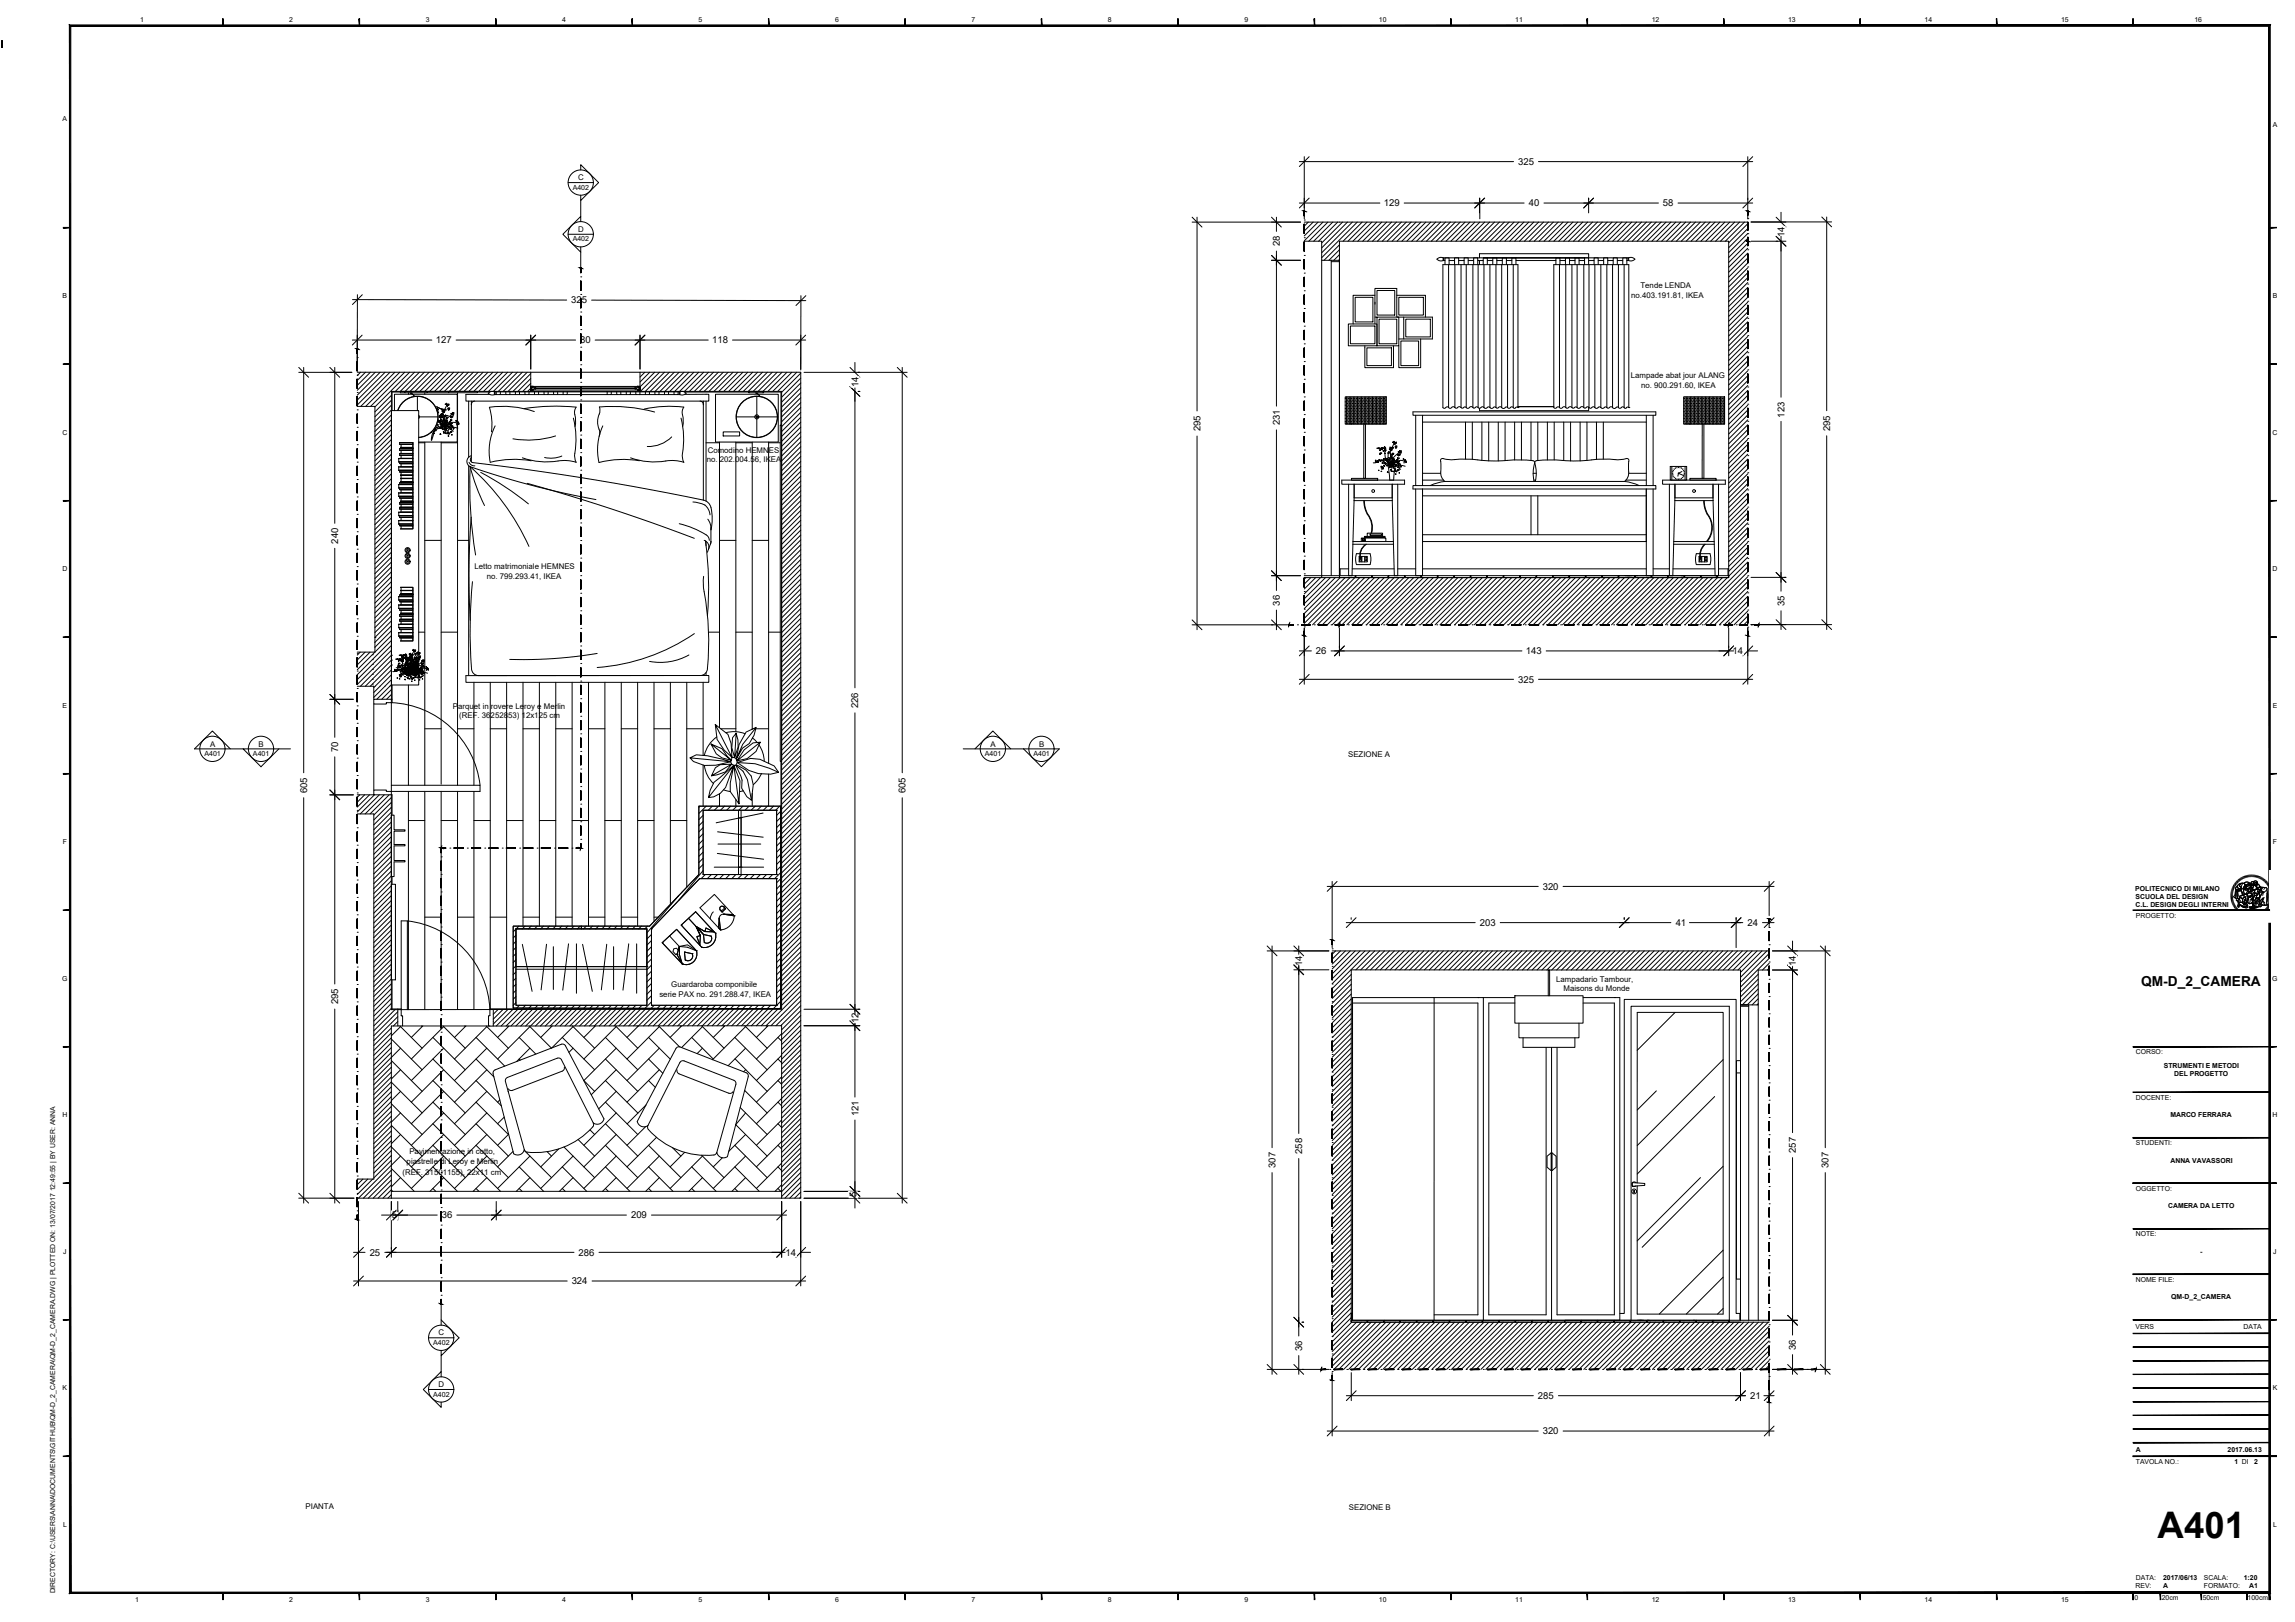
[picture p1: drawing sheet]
<svg xmlns="http://www.w3.org/2000/svg" width="841mm" height="594mm" viewBox="0 0 841 594" stroke-linecap="round" stroke-linejoin="round" font-family="sans-serif">
<defs><g id="words">
<text font-size="13.4" x="790.7" y="563.2">A401</text>
<text font-size="5" x="784.7" y="361.1">QM-D_2_CAMERA</text>
<g font-size="3.5">
<text x="556.3" y="60.4">325</text>
<text x="507.1" y="75.6">129</text>
<text x="560.3" y="75.6">40</text>
<text x="609.4" y="75.6">58</text>
<text x="653.9" y="86.9" transform="rotate(-90 653.9 86.9)">14</text>
<text x="469" y="90.3" transform="rotate(-90 469 90.3)">28</text>
<text x="209.3" y="111.1">325</text>
<text x="159.7" y="125.8">127</text>
<text x="212.6" y="125.8">80</text>
<text x="261" y="125.8">118</text>
<text x="314.5" y="141.9" transform="rotate(-90 314.5 141.9)">14</text>
<text x="469" y="155.7" transform="rotate(-90 469 155.7)">231</text>
<text x="653.9" y="152.9" transform="rotate(-90 653.9 152.9)">123</text>
<text x="439.9" y="158" transform="rotate(-90 439.9 158)">295</text>
<text x="670.6" y="157.9" transform="rotate(-90 670.6 157.9)">295</text>
<text x="123.9" y="199.1" transform="rotate(-90 123.9 199.1)">240</text>
<text x="469" y="221.8" transform="rotate(-90 469 221.8)">36</text>
<text x="653.9" y="222.1" transform="rotate(-90 653.9 222.1)">35</text>
<text x="482.3" y="239.6">26</text>
<text x="559.1" y="239.6">143</text>
<text x="634.9" y="239.7">14</text>
<text x="556.3" y="250">325</text>
<text x="314.5" y="259.4" transform="rotate(-90 314.5 259.4)">226</text>
<text x="123.9" y="275.6" transform="rotate(-90 123.9 275.6)">70</text>
<text x="112.5" y="290.5" transform="rotate(-90 112.5 290.5)">605</text>
<text x="331.9" y="290.5" transform="rotate(-90 331.9 290.5)">605</text>
<text x="565.3" y="325.9">320</text>
<text x="542.3" y="339.1">203</text>
<text x="614.1" y="339.2">41</text>
<text x="640.4" y="339.2">24</text>
<text x="477.2" y="353.8" transform="rotate(-90 477.2 353.8)">14</text>
<text x="658.1" y="353.8" transform="rotate(-90 658.1 353.8)">14</text>
<text x="123.9" y="367.9" transform="rotate(-90 123.9 367.9)">295</text>
<text x="314.5" y="374.7" transform="rotate(-90 314.5 374.7)">12</text>
<text x="314.5" y="408.8" transform="rotate(-90 314.5 408.8)">121</text>
<text x="477.2" y="422.6" transform="rotate(-90 477.2 422.6)">258</text>
<text x="658.1" y="422.3" transform="rotate(-90 658.1 422.3)">257</text>
<text x="467.4" y="427.8" transform="rotate(-90 467.4 427.8)">307</text>
<text x="670.1" y="427.8" transform="rotate(-90 670.1 427.8)">307</text>
<text x="313.9" y="438.6" transform="rotate(-90 313.9 438.6)">5</text>
<text x="143.6" y="446.3">5</text>
<text x="161.9" y="446.3">36</text>
<text x="231.3" y="446.3">209</text>
<text x="135.5" y="459.9">25</text>
<text x="212" y="459.9">286</text>
<text x="287.9" y="459.9">14</text>
<text x="209.5" y="470.4">324</text>
<text x="477.2" y="494.9" transform="rotate(-90 477.2 494.9)">36</text>
<text x="658.1" y="494.5" transform="rotate(-90 658.1 494.5)">36</text>
<text x="563.6" y="512.4">285</text>
<text x="641.4" y="512.4">21</text>
<text x="565.3" y="525.4">320</text>
</g>
<g font-size="2.9">
<text x="211.9" y="66">C</text>
<text x="211.9" y="84.9">D</text>
<text x="601.2" y="105.6">Tende LENDA</text>
<text x="597.8" y="109.3">no.403.191.81, IKEA</text>
<text x="597.6" y="138.4">Lampade abat jour ALANG</text>
<text x="601.4" y="142">no. 900.291.60, IKEA</text>
<text x="259.3" y="166.1">Comodino HEMNES</text>
<text x="259" y="169">no. 202.004.56, IKEA</text>
<text x="173.9" y="208.4">Letto matrimoniale HEMNES</text>
<text x="178.4" y="212.2">no. 799.293.41, IKEA</text>
<text x="166" y="259.6">Parquet in rovere Leroy e Merlin</text>
<text x="168.3" y="263">(REF. 36252853) 12x125 cm</text>
<text x="77" y="273.4">A</text>
<text x="94.8" y="273.4">B</text>
<text x="363" y="273.4">A</text>
<text x="380.8" y="273.4">B</text>
<text x="494" y="277.4">SEZIONE A</text>
<text x="570.2" y="359.9">Lampadario Tambour,</text>
<text x="241.6" y="365">serie PAX no. 291.288.47, IKEA</text>
<text x="246" y="361.4">Guardaroba componibile</text>
<text x="572.9" y="363">Maisons du Monde</text>
<text x="150" y="422.8">Pavimentazione in cotto,</text>
<text x="147.5" y="430.4">(REF. 31501155), 22x11 cm</text>
<text x="149" y="426.4">piastrelle di Leroy e Merlin</text>
<text x="160.7" y="489.1">C</text>
<text x="160.7" y="508.1">D</text>
<text x="112" y="552.7">PIANTA</text>
<text x="494.3" y="552.9">SEZIONE B</text>
</g>
<g font-size="2.6">
<text x="209.9" y="69.5">A402</text>
<text x="209.9" y="88.4">A402</text>
<text x="74.9" y="276.9">A401</text>
<text x="92.7" y="276.9">A401</text>
<text x="360.9" y="276.9">A401</text>
<text x="378.7" y="276.9">A401</text>
<text x="158.7" y="492.6">A402</text>
<text x="158.7" y="511.5">A402</text>
</g>
<g font-size="2.5">
<text x="51.3" y="8.2">1</text>
<text x="106" y="8.2">2</text>
<text x="156" y="8.2">3</text>
<text x="206" y="8.2">4</text>
<text x="256" y="8.2">5</text>
<text x="306" y="8.2">6</text>
<text x="356" y="8.2">7</text>
<text x="406" y="8.2">8</text>
<text x="456" y="8.2">9</text>
<text x="505.3" y="8.2">10</text>
<text x="555.3" y="8.2">11</text>
<text x="605.3" y="8.2">12</text>
<text x="655.3" y="8.2">13</text>
<text x="705.3" y="8.2">14</text>
<text x="755.3" y="8.2">15</text>
<text x="804.2" y="8.2">16</text>
<text x="23" y="44.3">A</text>
<text x="832.8" y="46.6">A</text>
<text x="23" y="109.3">B</text>
<text x="832.8" y="109.3">B</text>
<text x="22.9" y="159.3">C</text>
<text x="832.8" y="159.3">C</text>
<text x="22.9" y="209.3">D</text>
<text x="832.8" y="209.3">D</text>
<text x="23" y="259.3">E</text>
<text x="832.8" y="259.3">E</text>
<text x="23" y="309.3">F</text>
<text x="832.9" y="309.3">F</text>
<text x="782.5" y="326.3">POLITECNICO DI MILANO</text>
<text x="782.6" y="329.3">SCUOLA DEL DESIGN</text>
<text x="782.6" y="332.4">C.L. DESIGN DEGLI INTERNI</text>
<text x="782.7" y="336.2">PROGETTO:</text>
<text x="22.8" y="359.3">G</text>
<text x="832.7" y="359.3">G</text>
<text x="782.7" y="386.2">CORSO:</text>
<text x="793" y="391.1">STRUMENTI E METODI</text>
<text x="796.7" y="394.1">DEL PROGETTO</text>
<text x="782.7" y="402.8">DOCENTE:</text>
<text x="22.9" y="409.3">H</text>
<text x="795.4" y="409.3">MARCO FERRARA</text>
<text x="832.8" y="409.3">H</text>
<text x="782.7" y="419.5">STUDENTI:</text>
<text x="795.4" y="425.9">ANNA VAVASSORI</text>
<text x="782.7" y="436.2">OGGETTO:</text>
<text x="794.5" y="442.6">CAMERA DA LETTO</text>
<text x="782.7" y="452.8">NOTE:</text>
<text x="23.2" y="459.3">J</text>
<text x="806.2" y="459.3">-</text>
<text x="833.1" y="459.3">J</text>
<text x="782.7" y="469.5">NOME FILE:</text>
<text x="795.7" y="475.7">QM-D_2_CAMERA</text>
<text x="782.6" y="486.8">VERS</text>
<text x="822.2" y="486.8">DATA</text>
<text x="23" y="509.3">K</text>
<text x="832.8" y="509.3">K</text>
<text x="782.7" y="531.8">A</text>
<text x="816.3" y="531.8">2017.06.13</text>
<text x="782.7" y="536.3">TAVOLA NO.:</text>
<text x="818.9" y="536.3">1 DI</text>
<text x="826" y="536.3">2</text>
<text x="23.1" y="559.3">L</text>
<text x="833" y="559.3">L</text>
<text x="782.6" y="581.7">REV:</text>
<text x="782.7" y="578.8">DATA:</text>
<text x="792.7" y="581.8">A</text>
<text x="792.7" y="578.7">2017/06/13</text>
<text x="807.6" y="578.8">SCALA:</text>
<text x="807.6" y="581.8">FORMATO:</text>
<text x="822.2" y="578.7">1:20</text>
<text x="824.2" y="581.8">A1</text>
<text x="20.2" y="583.6" transform="rotate(-90 20.2 583.6)">DIRECTORY: C:\USERS\ANNA\DOCUMENTS\GITHUB\QM-D_2_CAMERA\QM-D_2_CAMERA.DWG | PLOTTED ON: 13/07/2017 12:49:55 | BY USER: ANNA</text>
<text x="49.5" y="586.8">1</text>
<text x="106" y="586.8">2</text>
<text x="156" y="586.8">3</text>
<text x="206" y="586.8">4</text>
<text x="256" y="586.8">5</text>
<text x="306" y="586.8">6</text>
<text x="356" y="586.8">7</text>
<text x="406" y="586.8">8</text>
<text x="456" y="586.8">9</text>
<text x="505.3" y="586.8">10</text>
<text x="555.3" y="586.8">11</text>
<text x="605.3" y="586.8">12</text>
<text x="655.3" y="586.8">13</text>
<text x="705.3" y="586.8">14</text>
<text x="755.3" y="586.8">15</text>
<text x="782.2" y="585.9">0</text>
<text x="792.2" y="585.9">20cm</text>
<text x="807.2" y="585.9">50cm</text>
<text x="823.6" y="585.9">100cm</text>
</g>
</g></defs>
<!-- layer: arredi -->
<g fill="none" stroke="#000" stroke-width=".37">
<path d="M484.3 95.3v115.5M528.8 94.4h.3v1h-.3zM528.8 94.4l-.9-.1-1.3 .6 1.3 .7 1.6-.2M529.1 94.4h67.5M531 95.4h2M534.5 95.4h2M538 95.4h2M541.5 95.4h2M545 95.4h2M548.5 95.4h2M552 95.4h2M555.5 95.4h14.7"/>
<path d="M571.7 95.4h2M575.2 95.4h2M578.7 95.4h2M582.2 95.4h2M585.7 95.4h2M589.2 95.4h2M592.7 95.4h2M596.2 95.4h.4M596.6 94.4h.2v1h-.2M596.6 94.4v1M596.9 94.4l.9-.1 1.3 .6-.8 .6-1.4-.1M494.1 118.7h10.5v8h-10.5z"/>
<path d="M494.9 119.4h9v6.5h-9zM496.6 108.9h6.5v9h-6.5zM503.9 118.7v-13.1h8v10.5h13v8h-12.3M503.9 116.1h8.7v10.6h-8v-10.6M503.9 108.2h-8v10.5M503.9 110.7v.7M504.6 106.4h6.5v9h-6.5zM505.4 116.9h6.5v9h-6.5zM511.9 108.2h10.5v7.9M512.6 108.9h9v6.5h-9zM514.4 116.1v8M515.2 116.9h9v6.5h-9z"/>
<path d="M194.5 136.3h40M500.2 126.7v8h10.5v-8M500.9 127.4h9v6.5h-9zM513.4 124.9h6.5v9h-6.5zM520.6 124.1v10.6h-8v-8M143.4 150.4h10v100.5h-10zM148.4 143.3h-1.7v.5h1.7v-.5h8v.5h8.1v-.5h10.4v.5h-10.4M148.4 143.8h8M150.3 143.8v.2l.6-.2M150.5 144l1.3 1.2M150.6 144l1.3 1.2M151.2 144.4h-6.6v6"/>
<path d="M151.3 144.4h16.3v17.5h-14.2M153 145.2v5.2M153.4 152.7h7.1M153.4 152.1l.3 .6-.3 .6M156.4 143.3h8.1M161.4 156.2h2.9M171.7 146.9v20.6M172.7 146.9v22.3M174 146.9a1.22 1.22 0 0 0-1.3 1.4M179.5 144.4l-8.8 .1v2.4h89v-2.5h-8.8M181.2 143.5h.2v1h-.2zM181.2 143.5l-1-.1-1.3 .6 1.3 .7 1.7-.2"/>
<path d="M181.4 143.5h.5M183.4 143.5h2M183.4 144.5h2M186.9 143.5h2M186.9 144.5h2M190.4 143.5h2M190.4 144.5h2M193.9 143.5h2M193.9 144.5h2M197.4 143.5h2M197.4 144.5h2M200.9 143.5h2"/>
<path d="M200.9 144.5h2M204.4 143.5h2M204.4 144.5h2M207.9 143.5h14.6M207.9 144.5h14.6M224 143.5h2M224 144.5h2M227.5 143.5h2M227.5 144.5h2M231 143.5h2M231 144.5h2M234.5 143.5h2"/>
<path d="M234.5 144.5h2M238 143.5h2M238 144.5h2M241.5 143.5h2M241.5 144.5h2M245 143.5h2M245 144.5h2M248.5 143.5h.4M248.5 144.5h.4M248.9 143.5h.3v1h-.3M248.9 143.5v1M249.2 143.5l.9-.1 1.3 .6-.8 .6-1.4-.1"/>
<path d="M256.5 146.9a1.22 1.22 0 0 1 1.2 1.4M257.7 146.9v36.3M258.7 146.9v36.6M265 158.2h6v1.5h-6zM269.8 152.7h7.3M276.9 143.8v.2l.6-.2M277.1 144l1.3 1.2M277.3 144l1.2 1.2M277.3 145.2v7.2M277.3 152.9v7.3M277.6 152.7h7.2M277.8 144.4h-15.6v17.5h23v-17.5h-7.3"/>
<path d="M285.9 155.7h.5v123.2h-.5zM499.8 155.3v19.9h.6v-19.9M517.8 150.9h89v1.2h-89zM518.8 152.1v25.7M521.3 152.1v25.7M521.3 154.6h82M537 154.6v13.5M539.5 154.6v13.7M543 154.6v14M545.5 154.6v14.2M549 154.6v14.2M551.5 154.6v14.1"/>
<path d="M555 154.6v13.9M557.5 154.6v13.9M561.1 154.6v14.1M563.5 154.6v14.1M567.1 154.6v13.9M569.5 154.6v13.9M573 154.6v14.1M575.5 154.6v14.2M579 154.6v14.2M581.6 154.6v14M585 154.6v13.7M587.6 154.6v13.5"/>
<path d="M603.3 152.1v25.7M605.8 152.1v25.7M623.8 155.3v19.9h.6v-19.9M146 167.9l5.3 .1v1.1l-5.3 .1h5.3M146 172.3h5.3M146 167.9h5.3M146.1 177.5v1.2M146.1 171v1.2M146.1 168v1.1M146.4 179.3h4.9v1.2M146.4 178.7h4.9v.6h-4.9zM146.4 176.9h4.9v.5h-4.9z"/>
<path d="M146.4 172.9h4.9v1.1h-4.5M146.4 172.3h4.9v.6h-4.9zM146.4 169.8h4.9v1.2M146.4 169.2h4.9v.6h-4.9zM146.4 166.7h4.9v1.2M146.4 166.1h4.9v.6h-4.9M146.4 164.9h4.9v1.2M146.4 164.3h4.9v.6h-4.9M146.4 164.3h4.9v-.2h-4.4h4.4v.2h-4.4M146.4 162.7h4.9v1.2M146.4 162.1h4.9v.6h-4.9M146.4 162.1h4.9v.6"/>
<path d="M146.4 166.1h4.9M146.4 166.1v.6M146.4 164.3v.6M146.4 162.1v.6M146.8 179.3l4.5 .1v1.1h-4.5M146.8 175.2l4.5 .1v1.1h-4.5h4.5v.2M146.8 175.2h4.5v1.2M146.8 174h4.5v1.2M146.8 174l4.5 .1v1.1h-4.5M146.8 172.9h4.5v1.1h-4.5M146.8 169.8l4.5 .1v1l-4.5 .1M146.8 166.7l4.5 .1v1.1h-4.5"/>
<path d="M146.8 164.9l4.5 .1v1.1h-4.5M146.8 162.7l4.5 .1v1l-4.5 .1h4.5v.2M146.9 176.4h4.4v.2h-4.4zM146.9 163.9h4.4v.2h-4.4zM146.9 179.4v1.1M146.9 175.3v1.1M146.9 174.1v1.1M146.9 172.9v1.1M146.9 169.8v1.1M146.9 166.8v1M146.9 165v1.1M146.9 162.8v1"/>
<path d="M146.9 176.6v.3l4.4-.1v-.2h-4.4h4.4v.3h-4.9M146.9 164.1v.2M151.3 177.4v1.9M151.3 176.9v.5h-5.3l5.3 .1v1.2h-5.3h5.3M151.3 171v1.9M151.3 171h-5.3h5.3v1.2l-5.3 .1M151.3 167.9v1.9M151.3 164.3v.6M151.3 166.1v.6M171.7 170.5v76.9M491.7 175.8h23v1.6h-23zM494.2 177.4v33.4h1.3l.7-27.4"/>
<path d="M495.2 175.2h9.7v.6h-9.7zM496.2 177.4v6M496.3 177.4v4.9M510.2 177.4v6M510.7 175.8l.7-5.7h-2.8l.7 5.7M512.2 177.4v33.4h-1.2l-.8-27.4M517.8 177.8h89v1.3h-89zM518.8 179.1v31.7h2.5v-31.7M521.3 175.8h7.7M521.3 173.4h6.7M561.8 173.4h1.2M562.1 175.8h.6"/>
<path d="M595.8 175.8h7.5M596.9 173.4h6.4M603.3 179.1v31.7h2.5v-31.7M609.3 175.8h23v1.6h-23zM611.8 177.4v33.4h1.2l.8-27.4M612.1 170.8h6v5h-6zM612.7 170.8v5M612.8 173.4h.2M612.8 172.7l.3 .1M613.1 172.2l.2 .1M613.1 173.9h-.3M613.3 174.4l-.2 .1"/>
<path d="M613.4 171.7l.2 .2M613.6 174.8l-.2 .2M613.8 177.4v6M613.8 177.4v4.9M613.9 171.3l.2 .3M614.1 175.1l-.2 .3M614.5 171.1l.1 .3M614.6 175.3l-.1 .3M615.1 173.5l-.2 .9M615.1 171v.3M615.1 175.4v.3M615.2 173.4l1.8 .8"/>
<path d="M615.6 175.3l.1 .3M615.7 171.1l-.1 .3M616.1 175.1l.2 .3M616.3 171.3l-.2 .3M616.4 172.7l-1.2 .6M616.5 174.8l.2 .2M616.7 171.7l-.2 .2M616.9 174.4l.2 .1M617.1 173.9h.2M617.1 172.2l-.2 .1M617.1 173.4h.3M617.3 172.7l-.2 .1"/>
<path d="M617.5 170.8v5M619.3 175.2h9.6v.6h-9.6zM627.7 177.4l.1 6M629.8 177.4v33.4h-1.3l-.7-27.4M146 187.6l5.3 .1v1.1l-5.3 .1h5.3M146 191.9h5.3M146 187.6h5.3M146 181.8h5.3M146.1 190.7v1.2M146.1 187.6v1.2M146.1 180.6v1.2M146.4 192.5h4.9v1.2h-4.5h4.5v-1.1l-4.5-.1"/>
<path d="M146.4 191.9l4.9 .1v.5h-4.9zM146.4 189.5h4.9v1.2M146.4 188.9h4.9v.6h-4.9zM146.4 186.4h4.9v1.2M146.4 185.8h4.9v.6h-4.9M146.4 184.6h4.9v1.2M146.4 184h4.9v.6h-4.9M146.4 184h4.9v-.2h-4.4h4.4l-4.4 .2M146.4 182.4h4.9v1.2M146.4 181.8h4.9v.6h-4.9zM146.4 185.8h4.9M146.4 185.8v.6"/>
<path d="M146.4 184v.6M146.8 189.5h4.5v1.1l-4.5 .1M146.8 186.4l4.5 .1v1l-4.5 .1M146.8 184.6l4.5 .1v1.1h-4.5M146.8 182.4l4.5 .1v1l-4.5 .1h4.5v.2M146.9 183.6l4.4 .2h-4.4zM146.9 192.6v1.1M146.9 189.5v1.1M146.9 186.5v1M146.9 184.7v1M146.9 182.5v1M146.9 183.8v.2"/>
<path d="M151.3 190.7v1.8M151.3 190.7h-5.3h5.3v1.2h-5.3M151.3 187.6v1.9M151.3 180.5v1.9M151.3 180.5h-5.3l5.3 .1v1.2h-5.3M151.3 184v.6M151.3 185.8v.6M258.7 198.3v1.6M495.7 199.3h15M495.7 198.3h15M496.2 183.4h14M496.2 182.3h14"/>
<path d="M498.9 198.3v-1.2h9v1.2M499.3 197.3h.5v.9h-.5zM499.8 183.3a12.6 12.6 0 0 0 2.5 7.2l.4 2.3-.2 2.5M500 183.3a12.6 12.6 0 0 0 2.5 7.2l.4 2.3-.3 2.5M500 197.3h.4v.9h-.4zM500 197.1v-.6h7.6v.6M500.3 196.7l7.1 .1zM500.7 199.3a5.2 5.2 0 0 0-2.1 5.5 4.6 4.6 0 0 1 2-5.5M501 196.5v-1.2h5.7v1.2M502.1 195.6h4.1v.6h-4.1zM521.3 181.6h82M521.3 198.3h82"/>
<path d="M521.3 195.9h82M561.1 181.6v14.3M563.5 181.6v14.3M613.3 199.3h15M613.3 198.3h14.9M613.8 183.4h14M613.8 182.3h14M624.3 183.3a11.3 11.3 0 0 0 2.4 6.8 7.7 7.7 0 0 1-1.4 8.2M624.5 183.3a11.2 11.2 0 0 0 2.3 6.8 7.8 7.8 0 0 1-1.2 8.2M624.6 199.3a5.2 5.2 0 0 0-1.4 5.5 5.8 5.8 0 0 1 1.7-5.5M146.1 218.6v1.1M146.8 216.3h4.5v1.1l-4.5 .1h4.5v.2"/>
<path d="M146.8 216.3h4.5v1.2M146.8 216.3l4.5-.1v-1l-4.5-.1h4.5v1.2M146.9 217.5l4.4 .2h-4.4zM146.9 216.3v1.1M146.9 215.2v1M146.9 217.7v.2h4.4l-4.4-.2h4.4v.2h-4.9h4.9v.6h-4.9v-.6M149.2 205.6l.3 .1zM149.2 203.5h.3zM149.2 201.4h.3zM151.3 218.5v1.9M151.3 217.9v.6h-5.3l5.3 .1v1.1l-5.3 .1h5.3M498.3 204.1l-.1 1.4h.7v-1.4h-.4"/>
<path d="M595.6 210.8h1.8M622.9 204.1l-.1 1.4h.7v-1.4h-.4M146 228.6l5.3 .1v1.2h-5.3h5.3M146 233h5.3M146 228.6h5.3M146 222.8h5.3M146.1 231.8v1.1M146.1 228.7v1.2M146.1 221.6v1.2M146.4 233.6h4.9v1.2h-4.5l4.5-.1v-1l-4.5-.1M146.4 233h4.9v.6h-4.9zM146.4 230.5h4.9v1.2"/>
<path d="M146.4 229.9h4.9v.6h-4.9zM146.4 227.5h4.9v1.1M146.4 226.9h4.9v.5l-4.9 .1M146.4 225.7h4.9v1.2M146.4 225.1h4.9v.6h-4.9M146.4 225.1h4.9v-.3h-4.4l4.4 .1v.2h-4.4M146.4 223.5h4.9v1.1M146.4 222.8l4.9 .1v.5l-4.9 .1zM146.4 226.9h4.9M146.4 226.9v.5M146.4 225.1v.6M146.4 220.4v-.6h4.9v.6h-4.9h4.9v1.2"/>
<path d="M146.8 230.5l4.5 .1v1.1h-4.5M146.8 227.5h4.5v1.1h-4.5M146.8 225.7h4.5v1.1l-4.5 .1M146.8 223.5h4.5v1.1h-4.5h4.5v.2M146.8 220.4h4.5v1.1l-4.5 .1M146.9 224.6h4.4v.2h-4.4zM146.9 233.6v1.1M146.9 230.6v1.1M146.9 227.5v1.1M146.9 225.7v1.1M146.9 223.5v1.1M146.9 220.4v1.1"/>
<path d="M146.9 224.9v.1M151.3 231.7v1.9M151.3 231.7h-5.3l5.3 .1v1.1l-5.3 .1M151.3 228.6v1.9M151.3 221.6v1.9M151.3 221.6h-5.3h5.3v1.2h-5.3M151.3 225.1v.6M151.3 226.9v.6M148.4 246.5h2.5M149.7 245.1h2.4M151.3 246h2.4M170.7 247.5l89-.1v2.5h-89z"/>
<path d="M258.7 246.3v1.1M262.7 269.9a11.1 11.1 0 0 0-4.6 6.8M266 268.4a11.1 11.1 0 0 1 7.1 .3M275.8 270.3l1.7 1.6M278.1 272.8a11.1 11.1 0 0 1 2 6.1M143.4 298.6h1v5.3h4v.5h-4v4.9h4v.5h-4v5.4h4v.5h-4v5.4h-1zM256.5 295.3l-.4 .4M257.7 296.8h26.9v23.5h-26.9zM257.7 298.6l-1.6 1.6M258.1 280.4a10.9 10.9 0 0 0 3.4 6.6M258.8 295.3l-2.7 2.6M261 295.3l-1.5 1.5"/>
<path d="M263.3 295.3l-1.5 1.5M265.1 289.3l2.4 .6M265.5 295.3l-1.5 1.5M267.8 295.3l-1.5 1.5M270 295.3l-1.5 1.5M270.6 299.7l1-.2v18.1h-1zM270.6 296.8v23.5M271.6 299.5h.1M271.6 296.8v23.5M272.1 289.7l-1.1 .3M272.3 295.3l-1.5 1.5M274.5 295.3l-1.5 1.5"/>
<path d="M276.8 295.3l-1.6 1.5M279 283.5l-1.5 2.4-1.5 1.5M279 295.3l-1.5 1.5M279.6 297.8l-17.2 3.6M281.2 295.3l-1.5 1.5M283.5 295.3l-1.5 1.5M284.6 296.8h.1M285.7 295.3l-1.5 1.5M286.1 297.1l-1.5 1.5M286.1 299.4l-1.5 1.5M143.4 307.5v4M257.7 300.9l-1.6 1.5"/>
<path d="M257.7 303.1l-1.6 1.6M257.7 305.4l-1.6 1.5M257.7 307.6l-1.6 1.6M257.7 309.9l-1.6 1.5M257.7 312.1l-1.6 1.6M257.7 314.4l-1.6 1.5M257.7 316.6l-1.6 1.6M257.7 318.8l-9 11M261.7 317.6h18.1M262.9 312.6l16.9 2.1M263 304.7l16.7 1.9M263.1 309.1h15.7"/>
<path d="M270.6 317.6h.1M271.6 317.6h.1M286.1 301.6l-1.5 1.5M286.1 303.9l-1.5 1.5M286.1 306.1l-1.5 1.5M286.1 308.4l-1.5 1.5M286.1 310.6l-1.5 1.5M286.1 312.9l-1.5 1.5M286.1 315.1l-1.5 1.5M286.1 317.3l-1.5 1.5M286.1 319.6l-2.2 2.2M143.4 323.9h1.5v35h-1.5z"/>
<path d="M188.1 339.2h50l18-18.9v-25h30v74.1l-98-.2zM188.1 339.2h25v1h-24v28h48v-28h-24v-1h25l18-18.9v-25h30v74.1l-98-.2zM190.2 339.2l-1 1M192.4 339.2l-1 1M194.6 339.2l-1 1M196.9 339.2l-1 1M199.1 339.2l-1 1M201.4 339.2l-1 1M203.6 339.2l-1 1M205.9 339.2l-1 1M208.1 339.2l-1 1M210.4 339.2l-1 1"/>
<path d="M212.6 339.2l-1 1M213.1 339.2v1M214.8 339.2l-1 1M217.1 339.2l-1 1M219.3 339.2l-1 1M221.6 339.2l-1 1M223.8 339.2l-1 1M226.1 339.2l-1 1M228.3 339.2l-1 1M230.6 339.2l-1 1M232.8 339.2l-1 1M235.1 339.2l-1 1"/>
<path d="M237.3 339.2l-1 1M248.7 328l-11.6 13.7M256.4 321.8h28.2v46.4h-45.9M256.4 321.8h28.2v46.4h-45.9v-28zM256.4 321.8l-17.7 18.4M257.7 320.3v-23.5h26.9v23.5M257.7 320.3h.1M257.7 320.3h26.9M258.4 320.3l-1.5 1.5M260.7 320.3l-1.5 1.5M262.9 320.3l-1.5 1.5M265.2 320.3l-1.5 1.5"/>
<path d="M267.4 320.3l-1.5 1.5M269.7 320.3l-1.5 1.5M271.9 320.3l-1.5 1.5M274.2 320.3l-1.5 1.5M276.4 320.3l-1.5 1.5M278.6 320.3l-1.5 1.5M280.9 320.3l-1.5 1.5M283.1 320.3l-1.5 1.5M284.6 320.3h.1M284.6 321.8h.1M286.1 321.8l-1.5 1.5M286.1 324.1l-1.5 1.5"/>
<path d="M286.1 326.3l-1.5 1.5M286.1 328.6l-1.5 1.5M286.1 330.8l-1.5 1.5M286.1 333.1l-1.5 1.5M286.1 335.3l-1.5 1.5M286.1 337.5l-1.5 1.5M286.1 339.8l-1.5 1.5M189.1 340.2h48v28h-48zM189.1 340.2h48v13.8h-48zM189.1 340.2h.1M189.1 354h.1M189.1 354h48"/>
<path d="M189.1 355h48M189.1 340.3l-1 1M189.1 342.5l-1 1M189.1 344.8l-1 1M189.1 347l-1 1M189.1 349.3l-1 1M189.1 351.5l-1 1M189.1 353.8l-1 1M189.1 356l-1 1M189.1 358.3l-1 1M191.4 345.9l3.6 17.2M200.3 345.8l-2 16.8"/>
<path d="M202.8 346.7v15.7M208.3 345.7l-2.1 17M211.2 345.7v18.1M213.5 345.9l3.6 17.2M222.3 345.8l-1.9 16.8M224.8 346.7v15.7M230.4 345.7l-2.1 17M233.3 345.7v18.1M237.1 354h.1M238.7 340.2h.1M238.7 340.2v28M238.7 342.3l-1.6 1.6"/>
<path d="M238.7 344.5l-1.6 1.7M238.7 346.8l-1.6 1.6M238.7 349l-1.6 1.7M238.7 351.2l-1.6 1.7M238.7 353.5l-1.6 1.7M238.7 355.7l-1.6 1.7M238.7 358l-1.6 1.6M286.1 342l-1.5 1.5M286.1 344.3l-1.5 1.5M286.1 346.5l-1.5 1.5M286.1 348.8l-1.5 1.5M286.1 351l-1.5 1.5"/>
<path d="M286.1 353.3l-1.5 1.5M286.1 355.5l-1.5 1.5M286.1 357.8l-1.5 1.4M286.1 360l-1.5 1.5M189.1 360.5l-1 1M189.1 362.8l-1 .9M189.1 365l-1 1M189.1 367.2l-1 1M190.3 368.2l-1 1M192.6 368.2l-1 1M194.8 368.2l-1 1M197.1 368.2l-1 1"/>
<path d="M199.3 368.2l-1 1M201.6 368.2l-1.1 1M203.8 368.2l-1 1M206.1 368.2l-1.1 1M208.3 368.2l-1 1M210.5 368.2l-1 1M212.8 368.2l-1.1 1.1M215 368.2l-1 1.1M217.3 368.2l-1.1 1.1M219.5 368.2l-1 1.1M221.8 368.2l-1.1 1.1M224 368.2l-1.1 1.1"/>
<path d="M226.3 368.2l-1.1 1.1M228.5 368.2l-1.1 1.1M230.7 368.2l-1 1.1M233 368.2l-1.1 1.1M235.2 368.2l-1.1 1.1M238.7 368.2h.1M238.7 360.2l-1.6 1.7M238.7 362.5l-1.6 1.6M238.7 364.7l-1.6 1.7M238.7 367l-2.3 2.3M239.7 368.2l-1.1 1.1M242 368.2l-1.1 1.1"/>
<path d="M244.2 368.2l-1.1 1.1M246.5 368.2l-1.2 1.1M248.7 368.2l-1.1 1.1M250.9 368.2l-1.1 1.1M253.2 368.2l-1.1 1.1M255.4 368.2l-1.1 1.1M257.7 368.2l-1.2 1.2M259.9 368.2l-1.1 1.2M262.2 368.2l-1.2 1.2M264.4 368.2l-1.1 1.2M266.7 368.2l-1.2 1.2M268.9 368.2l-1.2 1.2"/>
<path d="M271.2 368.2l-1.2 1.2M273.4 368.2l-1.2 1.2M275.6 368.2l-1.1 1.2M277.9 368.2l-1.2 1.2M280.1 368.2l-1.2 1.2M282.4 368.2l-1.2 1.2M284.6 368.2h.1M286.1 362.2l-1.5 1.5M286.1 364.5l-1.5 1.5M286.1 366.7l-2.7 2.7M286.1 369l-.4 .4M495.6 367.4h46v114.2h-16.1"/>
<path d="M525.5 365.4v118.2M541.6 365.4h.1M543.6 365.4v118.2M555.1 365.4h-59.5v118.2h98v-118.2h-13.5M555.1 367.4h-9.5v114.2h21v-98M567.4 364.7v-9.4h.5v9.4M580.1 367.4h11.5v114.2h-21v-98M591.6 365.4h.1M644.3 368.1v115.5M180.7 393.3l7.5 29.3a2.5 2.5 0 0 0 3.9-1.5M180.7 393.3v-.7l.8-.8 24.2-9.3h1l.5 .6 14.1 26.7a2.51 2.51 0 0 1-3.9 1.5l-11.6-23.1-.5-.6h-1.1l-18.2 7-.7 .8-.1 .7 6.9 25M206.8 390.8l-.2 1.1-.6 .4-18.2 7.1-1-.1-.5-.5"/>
<path d="M248.1 391.8v.7l.8 .8 18.2 7.1M250.7 388.6l18.2 7.1 .7 .7 .1 .7M250.7 388.6h-1l-.5 .5-11.8 23.2M268.6 399.8l-.5 .5-1 .1M269.7 397.1l-7 25M568.6 383.6v100M636.3 388.5h1.5v80h-1.5zM636.3 393h1.5M217.4 411.3l.2 .7a22.7 22.7 0 0 1-9.7 7.6 27.4 27.4 0 0 1-15.1 2.3l-.7-.8M237.4 412.3l-.1 .7a22.6 22.6 0 0 0 9.6 7.6 27.4 27.4 0 0 0 15.1 2.3l.7-.8M237.4 412.3a2.52 2.52 0 0 1-3.9-1.6l14.2-26.7 .5-.5h1l24.2 9.4 .8 .8v.7l-7.6 29.2a2.51 2.51 0 0 1-3.9-1.5M143.4 438.8h143"/>
<path d="M143.4 436.3h143M599.9 483.6h1.8"/>
<circle cx="277.3" cy="152.7" r=".75"/>
<circle cx="277.3" cy="152.7" r=".25"/>
<circle cx="503.2" cy="179.8" r=".5"/>
<circle cx="615.1" cy="173.3" r=".11"/>
<circle cx="620.8" cy="179.8" r=".5"/>
<circle cx="149.4" cy="203.6" r=".94"/>
<circle cx="149.4" cy="201.5" r=".94"/>
<circle cx="149.4" cy="205.7" r=".94"/>
<circle cx="149.4" cy="205.7" r=".62"/>
<circle cx="149.4" cy="203.6" r=".62"/>
<circle cx="149.4" cy="201.5" r=".62"/>
</g>
<!-- layer: retino muri -->
<g fill="none" stroke="#000" stroke-width=".37">
<path d="M479.4 81.4l-1.4 1.4M481.2 81.4l-3.2 3.2M483 81.4l-5 5M484.8 81.4l-6.8 6.8M486.6 81.4l-7 6.9M488.4 81.4l-7 6.9M490.2 81.4l-7 6.9M490.9 89.7l-5.7 5.6M490.9 91.5l-3.9 3.8M490.9 93.3l-2.1 2M490.9 95.1l-.3 .2M492 81.4l-7.7 7.6"/>
<path d="M493.8 81.4l-9.5 9.4M495.6 81.4l-11.3 11.2M497.4 81.4l-13.1 13M499.2 81.4l-7 6.9M501 81.4l-7 6.9M502.8 81.4l-7 6.9M504.6 81.4l-7 6.9M506.4 81.4l-7 6.9M508.2 81.4l-7 6.9M510 81.4l-7 6.9M511.8 81.4l-7 6.9M513.6 81.4l-7.1 6.9"/>
<path d="M515.4 81.4l-7.1 6.9M517.1 81.4l-7 6.9M518.9 81.4l-7 6.9M520.7 81.4l-7 6.9M522.5 81.4l-7 6.9M524.3 81.4l-7 6.9M526.1 81.4l-7 6.9M527.9 81.4l-7 6.9M529.7 81.4l-7 6.9M531.5 81.4l-7 6.9M533.3 81.4l-7 6.9M535.1 81.4l-7 6.9"/>
<path d="M536.9 81.4l-7 6.9M538.7 81.4l-7 6.9M540.5 81.4l-7 6.9M542.3 81.4l-7 6.9M544.1 81.4l-7 6.9M545.9 81.4l-7 6.9M547.7 81.4l-7 6.9M549.5 81.4l-7 6.9M551.3 81.4l-7 6.9M553.1 81.4l-7 6.9M554.9 81.4l-7 6.9M556.7 81.4l-7 6.9"/>
<path d="M558.5 81.4l-7 6.9M560.2 81.4l-6.9 6.9M562 81.4l-7 6.9M563.8 81.4l-7 6.9M565.6 81.4l-7 6.9M567.4 81.4l-7 6.9M569.2 81.4l-7 6.9M571 81.4l-7 6.9M572.8 81.4l-7 6.9M574.6 81.4l-7 6.9M576.4 81.4l-7 6.9M578.2 81.4l-7 6.9"/>
<path d="M580 81.4l-7 6.9M581.8 81.4l-7 6.9M583.6 81.4l-7 6.9M585.4 81.4l-7 6.9M587.2 81.4l-7 6.9M589 81.4l-7 6.9M590.8 81.4l-7 6.9M592.6 81.4l-7 6.9M594.4 81.4l-7 6.9M596.2 81.4l-7 6.9M598 81.4l-7 6.9M599.8 81.4l-7 6.9"/>
<path d="M601.6 81.4l-7 6.9M603.4 81.4l-7 6.9M605.2 81.4l-7.1 6.9M607 81.4l-7.1 6.9M608.7 81.4l-7 6.9M610.5 81.4l-7 6.9M612.3 81.4l-7 6.9M614.1 81.4l-7 6.9M615.9 81.4l-7 6.9M617.7 81.4l-7 6.9M619.5 81.4l-7 6.9M621.3 81.4l-7 6.9"/>
<path d="M623.1 81.4l-7 6.9M624.9 81.4l-7 6.9M626.7 81.4l-7 6.9M628.5 81.4l-7 6.9M630.3 81.4l-7 6.9M632.1 81.4l-7 6.9M633.9 81.4l-7 6.9M635.7 81.4l-7 6.9M637.5 81.4l-7 6.9M639.3 81.4l-7 6.9M640.5 81.9l-7 7M640.5 83.7l-7 7"/>
<path d="M640.5 85.5l-7 7M640.5 87.3l-7 7M640.5 89.1l-7 7M640.5 90.9l-7 7M640.5 92.7l-7 7M640.5 94.5l-7 7M640.5 96.3l-7 7M640.5 98.1l-7 7M640.5 99.9l-7 7M640.5 101.7l-7 7M640.5 103.5l-7 7M640.5 105.3l-7 7"/>
<path d="M640.5 107.1l-7 7M640.5 108.9l-7 7M640.5 110.7l-7 7M640.5 112.5l-7 7M640.5 114.3l-7 7M640.5 116.1l-7 6.9M640.5 117.9l-7 6.9M640.5 119.6l-7 7M132.1 136.3l-1.2 1.3M133.9 136.3l-3 3.1M135.7 136.3l-4.8 4.9M137.5 136.3l-6.6 6.7"/>
<path d="M139.3 136.3l-8.4 8.5M141.1 136.3l-10.2 10.2M142.9 136.3l-12 12M144.7 136.3l-12.5 12.6M146.5 136.3l-12.5 12.6M148.3 136.3l-12.5 12.6M150.1 136.3l-12.7 12.8M151.9 136.3l-7 7M153.7 136.3l-7 7M155.5 136.3l-7 7M157.3 136.3l-7 7M159.1 136.3l-7 7"/>
<path d="M160.9 136.3l-7 7M162.7 136.3l-7 7M164.5 136.3l-7 7M166.3 136.3l-7 7M168.1 136.3l-7 7M169.8 136.3l-6.9 7M171.6 136.3l-6.9 7M173.4 136.3l-7 7M175.2 136.3l-7 7M177 136.3l-7 7M178.8 136.3l-7 7M180.6 136.3l-7 7"/>
<path d="M182.4 136.3l-7 7M184.2 136.3l-7 7M186 136.3l-7 7M187.8 136.3l-7 7M189.6 136.3l-7 7M191.4 136.3l-7 7M193.2 136.3l-7 7M194.5 136.8l-6.5 6.5M194.5 138.6l-4.7 4.7M236.3 136.3l-1.8 1.8M238.1 136.3l-3.6 3.6M239.9 136.3l-5.4 5.4"/>
<path d="M241.7 136.3l-7 7M243.5 136.3l-7 7M245.3 136.3l-7 7M247.1 136.3l-7 7M248.9 136.3l-7 7M250.7 136.3l-7 7M252.5 136.3l-7 7M254.3 136.3l-7 7M256.1 136.3l-7 7M257.9 136.3l-7 7M259.7 136.3l-7 7M261.4 136.3l-6.9 7"/>
<path d="M263.2 136.3l-6.9 7M265 136.3l-7 7M266.8 136.3l-7 7M268.6 136.3l-7 7M270.4 136.3l-7 7M272.2 136.3l-7 7M274 136.3l-7 7M275.8 136.3l-7 7M277.6 136.3l-7 7M279.4 136.3l-7 7M281.2 136.3l-7 7M283 136.3l-7 7"/>
<path d="M284.8 136.3l-7 7M286.6 136.3l-7 7M288.4 136.3l-7 7M290.2 136.3l-7 7M292 136.3l-7 7M293.4 136.7l-7 7M293.4 138.5l-7 7M640.5 121.4l-7 7M640.5 123.2l-7 7M640.5 125l-7 7M640.5 126.8l-7 7M640.5 128.6l-7 7"/>
<path d="M640.5 130.4l-7 7M640.5 132.2l-7 7M640.5 134l-7 7M640.5 135.8l-7 7M640.5 137.6l-7 7M640.5 139.4l-7 7M143.4 144.8l-6 6.1M143.4 146.6l-6 6.1M143.4 148.4l-6 6M143.4 150.2l-6 6M143.4 152l-6 6M143.4 153.8l-6 6"/>
<path d="M143.4 155.6l-6 6M143.4 157.4l-6 6M143.4 159.2l-6 6M194.5 140.4l-2.9 2.9M194.5 142.2l-1.1 1.1M293.4 140.3l-7 7M293.4 142.1l-7 7M293.4 143.9l-7 7M293.4 145.7l-7 7M293.4 147.5l-7 7M293.4 149.3l-7 7M293.4 151.1l-7 7"/>
<path d="M293.4 152.9l-7 6.9M293.4 154.7l-7 6.9M293.4 156.4l-7 7M293.4 158.2l-7 7M640.5 141.2l-7 7M640.5 143l-7 7M640.5 144.8l-7 7M640.5 146.6l-7 7M640.5 148.4l-7 7M640.5 150.2l-7 7M640.5 152l-7 7M640.5 153.8l-7 7"/>
<path d="M640.5 155.6l-7 7M640.5 157.4l-7 7M640.5 159.2l-7 7M143.4 161l-6 6M143.4 162.8l-6 6M143.4 164.5l-6 6.1M143.4 166.3l-6 6.1M143.4 168.1l-6 6.1M143.4 169.9l-6 6.1M143.4 171.7l-6 6.1M143.4 173.5l-6 6.1M143.4 175.3l-6 6.1"/>
<path d="M143.4 177.1l-6 6.1M143.4 178.9l-6 6.1M293.4 160l-7 7M293.4 161.8l-7 7M293.4 163.6l-7 7M293.4 165.4l-7 7M293.4 167.2l-7 7M293.4 169l-7 7M293.4 170.8l-7 7M293.4 172.6l-7 7M293.4 174.4l-7 7M293.4 176.2l-7 7"/>
<path d="M293.4 178l-7 7M293.4 179.8l-7 7M640.5 161l-7 7M640.5 162.7l-7 7.1M640.5 164.5l-7 7M640.5 166.3l-7 7M640.5 168.1l-7 7M640.5 169.9l-7 7M640.5 171.7l-7 7M640.5 173.5l-7 7M640.5 175.3l-7 7M640.5 177.1l-7 7"/>
<path d="M640.5 178.9l-7 7M143.4 180.7l-6 6.1M143.4 182.5l-6 6.1M143.4 184.3l-6 6.1M143.4 186.1l-6 6.1M143.4 187.9l-6 6.1M143.4 189.7l-6 6M143.4 191.5l-6 6M143.4 193.3l-6 6M143.4 195.1l-6 6M143.4 196.9l-6 6M143.4 198.7l-6 6"/>
<path d="M293.4 181.6l-7 7M293.4 183.4l-7 7M293.4 185.2l-7 7M293.4 187l-7 7M293.4 188.8l-7 7M293.4 190.6l-7 7M293.4 192.4l-7 7M293.4 194.2l-7 7M293.4 196l-7 7M293.4 197.8l-7 7M293.4 199.5l-7 7.1M640.5 180.7l-7 7"/>
<path d="M640.5 182.5l-7 7M640.5 184.3l-7 7M640.5 186.1l-7 7M640.5 187.9l-7 7M640.5 189.7l-7 7M640.5 191.5l-7 7M640.5 193.3l-7 7M640.5 195.1l-7 7M640.5 196.9l-7 7M640.5 198.7l-7 7M143.4 200.5l-6 6M143.4 202.3l-6 6"/>
<path d="M143.4 204.1l-6 6M143.4 205.9l-6 6M143.4 207.7l-6 6M143.4 209.5l-6 6M143.4 211.3l-6 6M143.4 213l-6 6.1M143.4 214.8l-6 6.1M143.4 216.6l-6 6.1M143.4 218.4l-6 6.1M293.4 201.3l-7 7.1M293.4 203.1l-7 7M293.4 204.9l-7 7"/>
<path d="M293.4 206.7l-7 7M293.4 208.5l-7 7M293.4 210.3l-7 7M293.4 212.1l-7 7M293.4 213.9l-7 7M293.4 215.7l-7 7M293.4 217.5l-7 7M293.4 219.3l-7 7M478.5 211.6l-.5 .5M480.3 211.6l-2.3 2.3M482.1 211.6l-4.1 4.1M483.9 211.6l-5.9 5.9"/>
<path d="M485.7 211.6l-7.7 7.7M487.5 211.6l-9.5 9.5M489.3 211.6l-11.3 11.3M491.1 211.6l-13.1 13.1M492.9 211.6l-14.9 14.9M494.7 211.6l-16.7 16.7M496.5 211.6l-17.3 17.3M498.3 211.6l-17.3 17.3M500.1 211.6l-17.3 17.3M501.9 211.6l-17.3 17.3M503.7 211.6l-17.3 17.3M505.5 211.6l-17.3 17.3"/>
<path d="M507.3 211.6l-17.3 17.3M509.1 211.6l-17.3 17.3M510.9 211.6l-17.3 17.3M512.7 211.6l-17.3 17.3M514.5 211.6l-17.3 17.3M516.3 211.6l-17.3 17.3M518.1 211.6l-17.3 17.3M519.8 211.6l-17.3 17.3M521.6 211.6l-17.3 17.3M523.4 211.6l-17.3 17.3M525.2 211.6l-17.3 17.3M527 211.6l-17.3 17.3"/>
<path d="M528.8 211.6l-17.3 17.3M530.6 211.6l-17.3 17.3M532.4 211.6l-17.3 17.3M534.2 211.6l-17.3 17.3M536 211.6l-17.3 17.3M537.8 211.6l-17.3 17.3M539.6 211.6l-17.3 17.3M541.4 211.6l-17.3 17.3M543.2 211.6l-17.3 17.3M545 211.6l-17.3 17.3M546.8 211.6l-17.3 17.3M548.6 211.6l-17.3 17.3"/>
<path d="M550.4 211.6l-17.3 17.3M552.2 211.6l-17.3 17.3M554 211.6l-17.3 17.3M555.8 211.6l-17.3 17.3M557.6 211.6l-17.3 17.3M559.4 211.6l-17.3 17.3M561.2 211.6l-17.3 17.3M563 211.6l-17.3 17.3M564.8 211.6l-17.3 17.3M566.5 211.6l-17.2 17.3M568.3 211.6l-17.3 17.3M570.1 211.6l-17.3 17.3"/>
<path d="M571.9 211.6l-17.3 17.3M573.7 211.6l-17.3 17.3M575.5 211.6l-17.3 17.3M577.3 211.6l-17.3 17.3M579.1 211.6l-17.3 17.3M580.9 211.6l-17.3 17.3M582.7 211.6l-17.3 17.3M584.5 211.6l-17.3 17.3M586.3 211.6l-17.3 17.3M588.1 211.6l-17.3 17.3M589.9 211.6l-17.3 17.3M591.7 211.6l-17.3 17.3"/>
<path d="M593.5 211.6l-17.3 17.3M595.3 211.6l-17.3 17.3M597.1 211.6l-17.3 17.3M598.9 211.6l-17.3 17.3M600.7 211.6l-17.3 17.3M602.5 211.6l-17.3 17.3M604.3 211.6l-17.3 17.3M606.1 211.6l-17.3 17.3M607.9 211.6l-17.3 17.3M609.6 211.6l-17.2 17.3M611.4 211.6l-17.3 17.3M613.2 211.6l-17.3 17.3"/>
<path d="M615 211.6l-17.3 17.3M616.8 211.6l-17.3 17.3M618.6 211.6l-17.3 17.3M620.4 211.6l-17.3 17.3M622.2 211.6l-17.3 17.3M624 211.6l-17.3 17.3M625.8 211.6l-17.3 17.3M627.6 211.6l-17.3 17.3M629.4 211.6l-17.3 17.3M631.2 211.6l-17.3 17.3M633 211.6l-17.3 17.3M640.5 200.5l-7 7"/>
<path d="M640.5 202.3l-7 7M640.5 204.1l-7 7M640.5 205.9l-23 23M640.5 207.7l-21.2 21.2M640.5 209.5l-19.4 19.4M640.5 211.2l-17.6 17.7M640.5 213l-15.8 15.9M640.5 214.8l-14 14.1M640.5 216.6l-12.2 12.3M640.5 218.4l-10.4 10.5M132 238.9l-1.1 1M133.8 238.9l-2.9 2.8"/>
<path d="M135.6 238.9l-4.7 4.6M143.4 220.2l-6 6.1M143.4 222l-6 6.1M143.4 223.8l-6 6.1M143.4 225.6l-6 6.1M143.4 227.4l-6 6.1M143.4 229.2l-6 6.1M143.4 231l-6 6.1M143.4 232.8l-12.5 12.5M143.4 238.2l-12.5 12.5M143.5 234.6l-12.6 12.5M143.5 236.4l-12.6 12.5"/>
<path d="M143.5 240l-11.4 11.4M293.4 221.1l-7 7M293.4 222.9l-7 7M293.4 224.7l-7 7M293.4 226.5l-7 7M293.4 228.3l-7 7M293.4 230.1l-7 7M293.4 231.9l-7 7M293.4 233.7l-7 7M293.4 235.5l-7 7M293.4 237.3l-7 7M293.4 239.1l-7 7"/>
<path d="M640.5 220.2l-8.6 8.7M640.5 222l-6.8 6.9M640.5 223.8l-5 5.1M640.5 225.6l-3.2 3.3M640.5 227.4l-1.5 1.5M143.4 241.8l-9.5 9.6M143.4 243.6l-7.7 7.8M143.4 245.4l-5.9 6M143.4 247.2l-6.4 6.4M143.4 249l-6.4 6.4M143.4 250.8l-5.3 5.3M143.4 252.6l-3.5 3.5"/>
<path d="M143.4 254.4l-1.7 1.7M293.4 240.9l-7 7M293.4 242.7l-7 7M293.4 244.5l-7 7M293.4 246.2l-7 7M293.4 248l-7 7M293.4 249.8l-7 7M293.4 251.6l-7 7M293.4 253.4l-7 7M293.4 255.2l-7 7M293.4 257l-7 7M293.4 258.8l-7 7"/>
<path d="M293.4 260.6l-7 7M293.4 262.4l-7 7M293.4 264.2l-7 7M293.4 266l-7 7M293.4 267.8l-7 7M293.4 269.6l-7 7M293.4 271.4l-7 7M293.4 273.2l-7 7M293.4 275l-7 7M293.4 276.8l-7 7M293.4 278.6l-7 7M131.8 291.1l-.9 .9"/>
<path d="M133.6 291.1l-2.7 2.7M135.4 291.1l-4.5 4.5M137.2 291.1l-6.3 6.3M139 291.1l-7 7M140.8 291.1l-7 7M142.6 291.1l-7 7M143.4 292.1l-6.4 6.4M143.4 293.9l-6.4 6.4M143.4 295.7l-6.4 6.4M143.4 297.5l-6.4 6.4M143.4 299.3l-6.4 6.4M293.4 280.4l-7 7"/>
<path d="M293.4 282.2l-7 7M293.4 284l-7 7M293.4 285.8l-7 7M293.4 287.6l-7 7M293.4 289.4l-7 7M293.4 291.1l-7 7.1M293.4 292.9l-7 7M293.4 294.7l-7 7M293.4 296.5l-7 7M293.4 298.3l-7 7M143.4 301.1l-6.4 6.4M143.4 302.9l-6.4 6.4"/>
<path d="M143.4 304.7l-6.4 6.4M143.4 306.5l-6.4 6.4M143.4 308.3l-6.4 6.4M143.4 310.1l-6.4 6.4M143.4 311.9l-6.4 6.4M143.4 313.7l-6.4 6.4M143.4 315.5l-6.4 6.4M143.4 317.2l-6.4 6.5M143.4 319l-6.4 6.5M293.4 300.1l-7 7M293.4 301.9l-7 7M293.4 303.7l-7 7"/>
<path d="M293.4 305.5l-7 7M293.4 307.3l-7 7M293.4 309.1l-7 7M293.4 310.9l-7 7M293.4 312.7l-7 7M293.4 314.5l-7 7M293.4 316.3l-7 7M293.4 318.1l-7 7M293.4 319.9l-7 7M143.4 320.8l-6.4 6.5M143.4 322.6l-6.4 6.5M143.4 324.4l-6.4 6.5"/>
<path d="M143.4 326.2l-6.4 6.5M143.4 328l-6.4 6.5M143.4 329.8l-6.4 6.4M143.4 331.6l-6.4 6.4M143.4 333.4l-6.4 6.4M143.4 335.2l-6.4 6.4M143.4 337l-6.4 6.4M143.4 338.8l-6.4 6.4M293.4 321.7l-7 7M293.4 323.5l-7 7M293.4 325.3l-7 7M293.4 327.1l-7 7"/>
<path d="M293.4 328.9l-7 7M293.4 330.7l-7 7M293.4 332.5l-7 7M293.4 334.2l-7 7.1M293.4 336l-7 7.1M293.4 337.8l-7 7M293.4 339.6l-7 7M143.4 340.6l-6.4 6.4M143.4 342.4l-6.4 6.4M143.4 344.2l-6.4 6.4M143.4 346l-6.4 6.4M143.4 347.8l-6.4 6.4"/>
<path d="M143.4 349.6l-6.4 6.4M143.4 351.4l-6.4 6.4M143.4 353.2l-6.4 6.4M143.4 355l-6.4 6.4M143.4 356.8l-6.4 6.4M143.4 358.6l-6.4 6.4M293.4 341.4l-7 7M293.4 343.2l-7 7M293.4 345l-7 7M293.4 346.8l-7 7M293.4 348.6l-7 7M293.4 350.4l-7 7"/>
<path d="M293.4 352.2l-7 7M293.4 354l-7 7M293.4 355.8l-7 7M293.4 357.6l-7 7M293.4 359.4l-7 7M489.4 348.3l-1.2 1.2M491.2 348.3l-3 3M493 348.3l-4.8 4.8M494.8 348.3l-6.6 6.6M495.2 356.9l-7 7M495.2 358.7l-7 7M496.6 348.3l-8.4 8.4"/>
<path d="M498.4 348.3l-10.2 10.2M500.2 348.3l-12 12M502 348.3l-13.8 13.8M503.8 348.3l-6.9 6.9M505.6 348.3l-6.9 6.9M507.4 348.3l-6.9 6.9M509.2 348.3l-7 6.9M511 348.3l-7 6.9M512.8 348.3l-7 6.9M514.6 348.3l-7 6.9M516.4 348.3l-7 6.9M518.2 348.3l-7 6.9"/>
<path d="M520 348.3l-7 6.9M521.8 348.3l-7 6.9M523.6 348.3l-7 6.9M525.3 348.3l-6.9 6.9M527.1 348.3l-6.9 6.9M528.9 348.3l-6.9 6.9M530.7 348.3l-6.9 6.9M532.5 348.3l-6.9 6.9M534.3 348.3l-6.9 6.9M536.1 348.3l-6.9 6.9M537.9 348.3l-6.9 6.9M539.7 348.3l-6.9 6.9"/>
<path d="M541.5 348.3l-6.9 6.9M543.3 348.3l-7 6.9M545.1 348.3l-7 6.9M546.9 348.3l-7 6.9M548.7 348.3l-7 6.9M550.5 348.3l-7 6.9M552.3 348.3l-7 6.9M554.1 348.3l-7 6.9M555.9 348.3l-7 6.9M557.7 348.3l-7 6.9M559.5 348.3l-7 7M561.3 348.3l-7 7"/>
<path d="M563.1 348.3l-7 7M564.9 348.3l-7 7M566.7 348.3l-7 7M568.4 348.3l-6.9 7M570.2 348.3l-6.9 7M572 348.3l-6.9 7M573.8 348.3l-6.9 7M575.6 348.3l-7 7M577.4 348.3l-7 7M579.2 348.3l-7 7M581 348.3l-7 7M582.8 348.3l-7 7"/>
<path d="M584.6 348.3l-7 7M586.4 348.3l-7 7M588.2 348.3l-7 7M590 348.3l-7 7M591.8 348.3l-7 7M593.6 348.3l-7 7M595.4 348.3l-7 7M597.2 348.3l-7 7M599 348.3l-7 7M600.8 348.3l-7 7M602.6 348.3l-7 7M604.4 348.3l-7 7"/>
<path d="M606.2 348.3l-7 7M608 348.3l-7 7M609.8 348.3l-7 7M611.6 348.3l-7 7M613.4 348.3l-7 7M615.2 348.3l-7.1 7M616.9 348.3l-7 7M618.7 348.3l-7 7M620.5 348.3l-7 7M622.3 348.3l-7 7M624.1 348.3l-7 7M625.9 348.3l-7 7"/>
<path d="M627.7 348.3l-7 7M629.5 348.3l-7 7M631.3 348.3l-7 7M633.1 348.3l-7 7M634.9 348.3l-7 7M636.7 348.3l-7 7M638.5 348.3l-7 7M640.3 348.3l-7 7M642.1 348.3l-7 7M643.9 348.3l-7 7M644.3 358.6l-6.5 6.5M644.3 356.8l-6.5 6.5"/>
<path d="M645.7 348.3l-7.9 7.8M647.5 348.3l-9.7 9.6M648.3 354.6l-.6 .7M648.3 349.2l-10.5 10.5M648.3 351l-10.5 10.5M648.3 352.8l-2.4 2.5M143.4 360.3l-6.4 6.5M143.4 362.1l-6.4 6.5M143.4 363.9l-6.4 6.5M143.4 365.7l-6.4 6.5M143.4 367.5l-6.4 6.5M143.4 369.3l-6.4 6.5"/>
<path d="M143.4 376.5l-6.4 6.4M143.4 378.3l-6.4 6.4M144.7 369.8l-7.7 7.7M145.8 370.6l-8.8 8.7M145.8 372.4l-8.8 8.7M145.8 374.2l-1.6 1.6M182.5 369.7l-1.7 1.8M184.3 369.7l-3.5 3.6M186.1 369.7l-5.3 5.4M187.9 369.7l-6.1 6.1M189.7 369.7l-6.1 6.1M191.5 369.7l-6.1 6.1"/>
<path d="M193.3 369.7l-6.1 6.1M195.1 369.7l-6.1 6.1M196.9 369.7l-6.1 6.1M198.7 369.7l-6.1 6.1M200.5 369.7l-6.1 6.1M202.3 369.7l-6.1 6.1M204.1 369.7l-6.1 6.1M205.9 369.7l-6.1 6.1M207.7 369.7l-6.1 6.1M209.5 369.7l-6.1 6.1M211.3 369.7l-6.1 6.1M213.1 369.7l-6.1 6.1"/>
<path d="M214.9 369.7l-6.1 6.1M216.7 369.7l-6.1 6.1M218.5 369.7l-6.1 6.1M220.3 369.7l-6.1 6.1M222.1 369.7l-6.1 6.1M223.9 369.7l-6.1 6.1M225.7 369.7l-6.1 6.1M227.5 369.7l-6.1 6M229.3 369.7l-6.1 6M231.1 369.7l-6.1 6M232.9 369.7l-6.1 6M234.7 369.7l-6.1 6"/>
<path d="M236.4 369.7l-6 6M238.2 369.7l-6 6M240 369.7l-6 6M241.8 369.7l-6 6M243.6 369.7l-6 6M245.4 369.7l-6 6M247.2 369.7l-6 6M249 369.7l-6 6M250.8 369.7l-6 6M252.6 369.7l-6 6M254.4 369.7l-6 6M256.2 369.7l-6 6"/>
<path d="M258 369.7l-6 6M259.8 369.7l-6 6M261.6 369.7l-6 6M263.4 369.7l-6 6M265.2 369.7l-6 6M267 369.7l-6 6M268.8 369.7l-6 6M270.6 369.7l-6 6M272.4 369.6l-6 6.1M274.2 369.6l-6 6.1M276 369.6l-6 6.1M277.8 369.6l-6 6.1"/>
<path d="M279.6 369.6l-6 6.1M281.4 369.6l-6 6.1M283.2 369.6l-6 6.1M285 369.6l-6 6.1M293.4 361.2l-7 7M293.4 363l-12.7 12.7M293.4 364.8l-10.9 10.9M293.4 366.6l-9.1 9.1M293.4 368.4l-7.3 7.3M293.4 370.2l-7 7M293.4 372l-7 7M293.4 373.8l-7 7"/>
<path d="M293.4 375.6l-7 7M293.4 377.4l-7 7M293.4 379.2l-7 7M495.2 360.5l-7 7M495.2 362.3l-7 7M495.2 364.1l-7 7M495.2 365.9l-7 7M495.2 367.7l-7 7M495.2 369.5l-7 7M495.2 371.3l-7 7M495.2 373.1l-7 7M495.2 374.9l-7 7"/>
<path d="M495.2 376.6l-7 7.1M495.2 378.4l-7 7M644.3 360.4l-6.5 6.5M644.3 362.2l-5.8 5.9M644.3 364l-4 4.1M644.3 365.8l-2.2 2.3M644.3 367.6l-.4 .5M143.4 380.1l-6.4 6.4M143.4 381.9l-6.4 6.4M143.4 383.7l-6.4 6.4M143.4 385.5l-6.4 6.4M143.4 387.3l-6.4 6.4"/>
<path d="M143.4 389.1l-6.4 6.4M143.4 390.9l-6.4 6.4M143.4 392.7l-6.4 6.4M143.4 394.5l-6.4 6.4M143.4 396.3l-6.4 6.4M143.4 398.1l-6.4 6.4M143.4 399.9l-6.4 6.4M293.4 381l-7 6.9M293.4 382.8l-7 6.9M293.4 384.5l-7 7M293.4 386.3l-7 7M293.4 388.1l-7 7"/>
<path d="M293.4 389.9l-7 7M293.4 391.7l-7 7M293.4 393.5l-7 7M293.4 395.3l-7 7M293.4 397.1l-7 7M293.4 398.9l-7 7M495.2 380.2l-7 7M495.2 382l-7 7M495.2 383.8l-7 7M495.2 385.6l-7 7M495.2 387.4l-7 7M495.2 389.2l-7 7"/>
<path d="M495.2 391l-7 7M495.2 392.8l-7 7M495.2 394.6l-7 7M495.2 396.4l-7 7M495.2 398.2l-7 7M495.2 400l-7 7M143.4 401.7l-6.4 6.4M143.4 403.5l-6.4 6.4M143.4 405.3l-6.4 6.4M143.4 407.1l-6.4 6.4M143.4 408.8l-6.4 6.5M143.4 410.6l-6.4 6.5"/>
<path d="M143.4 412.4l-6.4 6.5M143.4 414.2l-6.4 6.5M143.4 416l-6.4 6.5M143.4 417.8l-6.4 6.5M143.4 419.6l-6.4 6.4M293.4 400.7l-7 7M293.4 402.5l-7 7M293.4 404.3l-7 7M293.4 406.1l-7 7M293.4 407.9l-7 7M293.4 409.7l-7 7M293.4 411.5l-7 7"/>
<path d="M293.4 413.3l-7 7M293.4 415.1l-7 7M293.4 416.9l-7 7M293.4 418.7l-7 7M495.2 401.8l-7 7M495.2 403.6l-7 7M495.2 405.4l-7 7M495.2 407.2l-7 7M495.2 409l-7 7M495.2 410.8l-7 7M495.2 412.6l-7 7M495.2 414.4l-7 7"/>
<path d="M495.2 416.2l-7 7M495.2 418l-7 7M495.2 419.8l-7 7M131.2 431.8l-.3 .3M133 431.8l-2.1 2.1M134.8 431.8l-3.9 3.9M136.6 431.8l-5.7 5.7M143.4 421.4l-6.4 6.4M143.4 423.2l-6.4 6.4M143.4 425l-6.4 6.4M143.4 426.8l-12 12M143.4 428.6l-10.2 10.2"/>
<path d="M143.4 430.4l-8.4 8.4M143.4 432.2l-6.6 6.6M143.4 434l-4.8 4.8M143.4 435.8l-3 3M143.4 437.6l-1.2 1.2M293.4 420.5l-7 7M293.4 422.3l-7 7M293.4 424.1l-7 7M293.4 425.9l-7 7M293.4 427.6l-7 7.1M293.4 429.4l-7 7M293.4 431.2l-7 7"/>
<path d="M293.4 433l-5.8 5.8M293.4 434.8l-4 4M293.4 436.6l-2.2 2.2M293.4 438.4l-.4 .4M495.2 421.6l-7 6.9M495.2 423.4l-7 6.9M495.2 425.1l-7 7M495.2 426.9l-7 7M495.2 428.7l-7 7M495.2 430.5l-7 7M495.2 432.3l-7 7M495.2 434.1l-7 7"/>
<path d="M495.2 435.9l-7 7M495.2 437.7l-7 7M495.2 439.5l-7 7M495.2 441.3l-7 7M495.2 443.1l-7 7M495.2 444.9l-7 7M495.2 446.7l-7 7M495.2 448.5l-7 7M495.2 450.3l-7 7M495.2 452.1l-7 7M495.2 453.9l-7 7M495.2 455.7l-7 7"/>
<path d="M495.2 457.5l-7 7M495.2 459.3l-7 7M495.2 461.1l-7 7M495.2 462.9l-7 7M495.2 464.7l-7 7M495.2 466.5l-7 7M495.2 468.2l-7 7.1M495.2 470l-7 7M495.2 471.8l-7 7M495.2 473.6l-7 7M495.2 475.4l-7 7M495.2 477.2l-7 7"/>
<path d="M495.2 479l-7 7M495.2 480.8l-7 7M495.2 482.6l-7 7M495.3 484.3l-7.1 7.1M497.1 484.3l-8.9 8.9M498.9 484.3l-10.7 10.7M500.7 484.3l-12.5 12.5M502.5 484.3l-14.3 14.3M504.3 484.3l-16.1 16.1M506.1 484.3l-17.3 17.3M507.9 484.3l-17.3 17.3M509.7 484.3l-17.3 17.3"/>
<path d="M511.5 484.3l-17.3 17.3M513.3 484.3l-17.3 17.3M515.1 484.3l-17.3 17.3M516.9 484.3l-17.3 17.3M518.7 484.3l-17.3 17.3M520.5 484.3l-17.3 17.3M522.3 484.3l-17.3 17.3M524.1 484.3l-17.3 17.3M525.9 484.3l-17.3 17.3M527.6 484.3l-17.2 17.3M529.4 484.3l-17.2 17.3M531.2 484.3l-17.3 17.3"/>
<path d="M533 484.3l-17.3 17.3M534.8 484.3l-17.3 17.3M536.6 484.3l-17.3 17.3M538.4 484.3l-17.3 17.3M540.2 484.3l-17.3 17.3M542 484.3l-17.3 17.3M543.8 484.3l-17.3 17.3M545.6 484.3l-17.3 17.3M547.4 484.3l-17.3 17.3M549.2 484.3l-17.3 17.3M551 484.3l-17.3 17.3M552.8 484.3l-17.3 17.3"/>
<path d="M554.6 484.3l-17.3 17.3M556.4 484.3l-17.3 17.3M558.2 484.3l-17.3 17.3M560 484.3l-17.3 17.3M561.8 484.3l-17.3 17.3M563.6 484.3l-17.3 17.3M565.4 484.3l-17.3 17.3M567.2 484.3l-17.3 17.3M569 484.3l-17.3 17.3M570.8 484.3l-17.3 17.3M572.6 484.3l-17.3 17.3M574.4 484.3l-17.3 17.3"/>
<path d="M576.1 484.3l-17.3 17.3M577.9 484.3l-17.3 17.3M579.7 484.3l-17.3 17.3M581.5 484.3l-17.3 17.3M583.3 484.3l-17.3 17.3M585.1 484.3l-17.3 17.3M586.9 484.3l-17.3 17.3M588.7 484.3l-17.3 17.3M590.5 484.3l-17.3 17.3M592.3 484.3l-17.3 17.3M594.1 484.3l-17.3 17.3M595.9 484.3l-17.3 17.3"/>
<path d="M597.7 484.3l-17.3 17.3M599.5 484.3l-17.3 17.3M601.3 484.3l-17.3 17.3M603.1 484.3l-17.3 17.3M604.9 484.3l-17.3 17.3M606.7 484.3l-17.3 17.3M608.5 484.3l-17.3 17.3M610.3 484.3l-17.3 17.3M612.1 484.3l-17.3 17.3M613.9 484.3l-17.3 17.3M615.7 484.3l-17.3 17.3M617.5 484.3l-17.3 17.3"/>
<path d="M619.2 484.3l-17.2 17.3M621 484.3l-17.2 17.3M622.8 484.3l-17.3 17.3M624.6 484.3l-17.3 17.3M626.4 484.3l-17.3 17.3M628.2 484.3l-17.3 17.3M630 484.3l-17.3 17.3M631.8 484.3l-17.3 17.3M633.6 484.3l-17.3 17.3M635.4 484.3l-17.3 17.3M637.2 484.3l-17.3 17.3M639 484.3l-17.3 17.3"/>
<path d="M640.8 484.3l-17.3 17.3M642.6 484.3l-17.3 17.3M644.4 484.3l-17.3 17.3M646.2 484.3l-17.3 17.3M648 484.3l-17.3 17.3M648.3 485.7l-15.8 15.9M648.3 487.5l-14 14.1M648.3 489.3l-12.2 12.3M648.3 491.1l-10.4 10.5M648.3 492.9l-8.6 8.7M648.3 494.7l-6.8 6.9M648.3 496.5l-5 5.1"/>
<path d="M648.3 498.3l-3.2 3.3M648.3 500.1l-1.4 1.5"/>
</g>
<!-- layer: muri sezionati -->
<g fill="#000">
<circle cx="136.4" cy="239.8" r=".17"/>
<circle cx="137.4" cy="233.5" r=".17"/>
<circle cx="143.4" cy="240" r=".17"/>
<circle cx="136.4" cy="243.4" r=".17"/>
<circle cx="136.4" cy="241.6" r=".17"/>
<circle cx="136.4" cy="247" r=".17"/>
<circle cx="136.4" cy="248.8" r=".17"/>
<circle cx="136.4" cy="250.6" r=".17"/>
<circle cx="136.4" cy="245.2" r=".17"/>
<circle cx="143.4" cy="243.6" r=".17"/>
<circle cx="143.4" cy="241.8" r=".17"/>
</g>
<g fill="none" stroke="#000" stroke-width=".37">
<path d="M478 88.3h6.3v7h3.5M478 81.4h162.5M130.9 136.3h63.6v7h-51.1v112.8M130.9 148.9h6.5v90h-6.5M194.5 143.3h91.9v226.3l-105.6 .1M234.5 143.3v-7h58.9v302.5h-7v-63.1l-105.6 .1M490.9 210.8v-122.5h142.6v123.3h-155.5M137.4 235.3h.1M137.4 237.1h.1M130.9 251.4h6.1v4.7M137 256.1h6.4v1.3h-1.8v.5h-4.6zM137.5 251.4l-.5 .4"/>
<path d="M130.9 291.1h12.5v-1.2h-1.8v-.5h-4.6v1.7M130.9 298.1h6.1v133.7h-6.1M143.4 291.1v78.7h2.4M488.2 348.3h160.1M648.3 355.3h-4v12.8h-6.5v-12.8l-142.6-.1v129.1h153.1M145.8 369.8h1.2v2.2h.5v3.8h-1.7zM145.8 375.8h-2.4v63h-12.5M179.5 369.8l1.3-.1v6.1h-1.8v-3.8h.5zM637.8 368.1v115.5"/>
</g>
<!-- layer: legno -->
<g fill="none" stroke="#000" stroke-width=".37">
<path d="M146.7 143.6h-3v6.8M149.7 143.8v.6M155.7 143.8v.6M167.7 143.8v143.8M174.9 143.6h4.6M250.9 143.6h23.4M279.8 143.6h6.4v12.1M153.4 162.2h2.3M155.7 161.9v125.7M161.7 161.9v125.3M161.7 162.2h6M258.7 162.2h5"/>
<path d="M263.7 161.9v69.6h-4.1M269.7 162.2h6M269.7 161.9v106.1M275.7 161.9v105.2M281.7 162.2h4.2M281.7 161.9v117.7M155.7 197.9h6M167.7 197.9h4M263.7 197.9h6M275.7 197.9h6M478 210.8h6.3M490.9 210.8h-6.6v.8"/>
<path d="M490.9 208.4h3.3M491.1 208.4v2.4M495.5 208.4h15.4M496.7 211l.2-.2h-6v.8h6l-.2-.2M496.7 211.3l.2 .3h6l-.2-.2M496.8 211v.3M502.7 211l.2-.2h-6l-.2 .3M502.8 211l-.1 .3M502.8 211.1v.2M502.8 211.1l.1-.3h6l-.3 .4 .3 .4h-6l-.1-.3M512.2 208.4h6.6M514.8 211l.1-.2h-6l-.2 .4 .2 .4h6l-.1-.2"/>
<path d="M514.8 211v.3M514.8 211.3l.1 .3h6l-.1-.2M520.8 211l.1-.2h-6l-.1 .3M520.8 211v.3M520.8 211.1l.2-.3h6l-.3 .4 .3 .4h-6l-.2-.3M520.8 211.1v.2M521.3 208.4h82M527 210.8h6l-.3 .4 .3 .4h-6l-.3-.4zM538.9 211l.1-.2h-6l-.2 .4 .2 .4h6l-.1-.2M538.9 211v.3M538.9 211.3l.1 .3h6l-.1-.2M538.9 211.1v.2"/>
<path d="M544.9 211l.1-.2h-6l-.1 .3M544.9 211v.3M545 211.3l.1 .3h6l-.2-.2M551 211l.1-.2h-6l-.1 .3M551 211v.3M551 211.3l.1 .3h6l-.1-.2M551 211.1v.2M557 211l.1-.2h-6l-.1 .3M557 211v.3M557 211.1l.1-.3h6l-.2 .4 .2 .4h-6l-.1-.3M557 211.1v.2M569 211l.1-.2h-6l-.2 .4 .2 .4h6l-.1-.2"/>
<path d="M569 211v.3M569.1 211.3l.1 .3h6l-.2-.2M569.2 210.8h64.3v.8h-4.1l-.1-.3M575.1 211l.1-.2h-6l-.1 .3M575.1 211v.3M575.1 211.3l.1 .3h6l-.1-.2M575.1 211.1v.2M581.1 211l.1-.2h-6l-.1 .3M581.2 210.8h6l-.2 .4 .2 .4h-6l-.3-.4zM593.1 211l.1-.2h-6l-.2 .4 .2 .4h6l-.1-.2M593.1 211v.3M593.1 211.3l.2 .3h6l-.2-.2"/>
<path d="M599.1 211l.2-.2h-6l-.2 .3M599.1 211v.3M599.2 211.3l.1 .3h6l-.1-.2M599.2 211.1v.2M605.2 211l.1-.2h-6l-.1 .3M605.2 211v.3M605.2 211.1v.2M605.8 208.4h6M611.2 211l.1-.2h-6l-.1 .3M611.2 211l.1 .6h-6l-.1-.3M611.4 210.8h6l-.3 .4 .3 .4h-6l-.3-.4zM613.1 208.4h15.3"/>
<path d="M616.1 210.9h.8M623.3 211l.1-.2h-6l-.3 .4 .3 .4h6l-.2-.2M623.3 211v.3M623.3 211.3l.1 .3h6l-.1-.2M629.3 211l.1-.2h-6l-.1 .3M629.3 211v.3M629.3 211.1v.2M629.5 210.8l-.2 .3M629.8 208.4h3.7M633.2 208.4v2.4M153.4 231.5h2.3M161.7 231.5h6"/>
<path d="M263.7 231.5v35.1M269.7 231.5h6M281.7 231.5h4.5M137 257.9v31.5M143.4 256.1h.3v1.3h-.3v30.2M143.7 250.9v5.2M149.7 250.9v36.7M173.7 249.9v37.7M179.7 249.9v119.6M185.7 249.9v119.6M191.7 249.9v89.3M197.7 249.9v89.3"/>
<path d="M203.7 249.9v89.3M209.7 249.9v89.3M215.7 249.9v89.3M221.7 249.9v89.3M227.7 249.9v89.3M233.7 249.9v89.3M239.7 249.9v87.6M245.7 249.9v81.3M251.7 249.9v75.1M257.7 249.9v26.8M155.7 266.9h6M167.7 266.9h6"/>
<path d="M179.7 266.9h6M191.7 266.9h6M203.7 266.9h6M215.7 266.9h6M227.7 266.9h6M239.7 266.9h6M251.7 266.9h6M264.1 266.9h5.6M275.7 266.9h.3M277 266.9h4.7M286.2 278.9v90.6h-106.7v.3h-30.2M143.4 291.1h.3v7.5"/>
<path d="M149.7 289.9v79.9M155.7 289.9v79.9M161.7 289.9v79.9M167.7 289.9v79.9M173.7 289.9v79.9M257.7 280.2v15.1M263.7 290.7v4.6M269.7 292.8v2.5M275.7 290.6v4.7M281.7 283.5v11.8M149.7 300.5h6M161.7 300.5h6"/>
<path d="M173.7 300.5h6M185.7 300.5h6M197.7 300.5h6M209.7 300.5h6M221.7 300.5h6M233.7 300.5h6M245.7 300.5h6M143.7 321.1v2.8M155.7 335.9h6M167.7 335.9h6M179.7 335.9h6M191.7 335.9h6"/>
<path d="M203.7 335.9h6M215.7 335.9h6M227.7 335.9h6M239.7 335.9h1.5M143.7 358.9v10.6h3.3M145.8 369.5v.3M146.6 375.8l8.1 8.1M146.8 376l-3.4 3.4M147.5 375.8h32M154.4 375.8l.3 .2M154.9 375.8l-4.2 4.2M158.6 380l11.9 11.8"/>
<path d="M162.4 375.8l8.1 8.1M162.6 376l-11.9 11.9M170.3 375.8l.2 .2M170.7 375.8l-4.2 4.2M174.4 380l10.6 10.5M178.2 375.8l8.1 8.1M178.4 376l-11.9 11.9M186.1 375.8l.2 .2M186.5 375.8l-4.2 4.2M190.3 380l6.1 6.1M194 375.8l8.1 8.1 7.9-7.9M194.2 376l-11.9 11.9"/>
<path d="M202.3 375.8l-4.1 4.2M206.1 380l11.8 11.8M209.8 375.8l8.1 8.1M217.7 375.8l.2 .2M218.2 375.8l-4.2 4.2M221.9 380l11.8 11.8M225.5 375.7l8.2 8.2M225.8 376l-11.8 11.9M233.4 375.7l.3 .3M234 375.7l-4.2 4.3M237.7 380l7.9 7.9M241.3 375.7l7.7 7.7"/>
<path d="M241.6 376l-11.8 11.9M249.2 375.7l.3 .3M249.8 375.7l-4.2 4.3M257.1 375.7l8.2 8.2M257.4 376l-7.6 7.7M265 375.7l.3 .3M265.6 375.7l-4.2 4.3M269.3 380l11.8 11.8M272.9 375.7l8.2 8.2M273.2 376l-12.1 12.2M280.8 375.7l.3 .3M281.5 375.7l-4.3 4.3"/>
<path d="M285.1 380l1.3 1.3M286.4 378.6l-9.2 9.3M143.4 396.4l11.3 11.2M143.4 388.4l11.3 11.3M143.4 380.5l11.3 11.3M146.8 383.9l-3.4 3.4M146.8 391.8l-3.4 3.4M146.8 399.7l-3.4 3.4M158.6 395.8l11.9 11.8M158.6 387.9l11.9 11.8M162.6 383.9l-11.9 11.9M162.6 391.8l-11.9 11.9"/>
<path d="M162.6 399.7l-11.9 11.9M174.4 395.8l9.3 9.3M174.4 387.9l6.6 6.5M178.4 383.9l-11.9 11.9M178.4 391.8l-11.9 11.9M178.4 399.7l-11.9 11.9M186.2 399.6v.2M190.3 387.9l.4 .4M194.2 383.9l-4.9 4.9M210 383.9l-1.5 1.5M213.9 395.7l4 4M221.9 395.8l11.9 11.9"/>
<path d="M221.9 387.9l11.8 11.8M225.8 383.9l-11.8 11.9M225.8 391.8l-9.1 9.2M225.8 399.7l-6.4 6.4M237.7 395.8l2.4 2.4M237.7 387.9l5.2 5.2M241.6 383.9l-11.8 11.9M241.6 391.8l-11.8 11.9M253.6 380.1l7.8 7.8M257.4 383.9l-1.9 2M269.4 387.8l11.7 11.9M272.9 399.4l8.2 8.2"/>
<path d="M273.2 383.9l-6.4 6.5M273.3 391.8l-.8 .7M285.1 395.8l1.3 1.3M285.1 387.9l1.3 1.3M286.4 386.5l-9.2 9.3M286.4 394.4l-9.2 9.3M143.4 404.3l11.3 11.2M143.4 412.2l11.3 11.2M146.8 407.6l-3.4 3.4M146.8 415.5l-3.4 3.4M158.6 419.5l11.9 11.8M158.6 411.6l11.9 11.8"/>
<path d="M158.6 403.7l11.9 11.8M162.6 407.6l-11.9 11.9M162.6 415.5l-11.9 11.9M174.4 419.5l11.9 11.8M174.4 411.6l11.9 11.8M174.4 403.7l11.9 11.8M178.4 407.6l-11.9 11.9M178.4 415.5l-11.9 11.9M183.2 402.9l-.9 .8M184.8 409.1l-2.5 2.5M186.4 415.4l-4.1 4.1M211.9 417.4l6 6"/>
<path d="M216.2 413.8l1.7 1.7M221.9 419.5l11.8 11.8M221.9 411.6l11.8 11.8M221.9 403.7l11.8 11.8M225.8 407.6l-11.8 11.9M225.8 415.5l-11.8 11.9M236.6 412.7l-6.8 6.8M236.7 404.7l-6.9 6.9M237.7 419.5l11.8 11.8M240.6 416.6l-10.8 10.8M269.3 419.5l11.8 11.8M271.2 405.6l9.9 9.9"/>
<path d="M273.2 415.5l-6.2 6.2M273.2 407.6l-3.6 4.3 11.5 11.5M285.1 419.5l1.3 1.3M285.1 411.6l1.3 1.3M285.1 403.7l1.3 1.3M286.4 402.3l-9.2 9.3M286.4 410.2l-9.2 9.3M286.4 418.1l-9.2 9.3M143.4 435.9l.5 .4M143.4 428l8.4 8.3M143.4 420.1l11.3 11.2M146.8 423.4l-3.4 3.4"/>
<path d="M146.8 431.3l-3.4 3.4M158.6 435.3l1.1 1M158.6 427.4l9 8.9M162.6 423.4l-11.9 11.9M162.6 431.3l-5 5M174.4 435.3l1.1 1M174.4 427.4l9 8.9M178.4 423.4l-11.9 11.9M178.4 431.3l-5 5M188 421.7l-5.7 5.7M190.3 435.3l1 1M190.3 427.4l8.9 8.9"/>
<path d="M192.1 421.3l10 10M194.2 423.4l-11.9 11.9M194.2 431.3l-5 5M200.5 421.8l1.6 1.6M204.7 420.8l-6.5 6.6M206.1 435.3l1 1M206.1 427.4l8.9 8.9M206.7 420.1l11.2 11.2M210 423.4l-11.8 11.9M210 431.3l-5 5M221.9 435.3l1 1M221.9 427.4l8.9 8.9"/>
<path d="M225.8 423.4l-11.8 11.9M225.8 431.3l-5 5M237.7 435.3l1 1M237.7 427.4l8.9 8.9M241.6 423.4l-11.8 11.9M241.6 431.3l-5 5M246.5 420.4l3 3M250.9 422.1l-5.3 5.3M253.5 435.3l1 1M253.5 427.4l8.9 8.9M257.1 423.1l8.2 8.2M257.4 423.4l-11.8 11.9"/>
<path d="M257.4 431.3l-5 5M264.7 424.1l-3.3 3.3M269.3 435.3l1 1M269.3 427.4l8.9 8.9M273.2 423.4l-11.8 11.9M273.2 431.3l-5 5M285.1 435.3l1.3 1.3M285.1 427.4l1.3 1.3M286.4 426l-9.2 9.3M286.4 433.9l-2.4 2.4M495.4 481.1h-.2v3v-.5M495.4 481.1v2.5"/>
<path d="M495.4 481.1h.2M501.1 483.8v.3M501.1 483.8v.2M507.1 483.8l.1-.2h-6v.2v-.2h-6v.7h6v-.3v.3h6l-.1-.2M507.1 483.8v.3M507.1 483.8v.2M507.1 484l.1 .3h6l-.1-.2M513.1 483.8l.1-.2h-6l-.1 .2M513.1 483.8v.3M513.1 483.8v.2M519.1 483.8l.2-.2h-6l-.2 .2M519.1 483.8l.2 .5h-6l-.2-.3"/>
<path d="M519.2 484l.1 .3h6l-.2-.2M525.2 483.8l.1-.2h-6l-.1 .4M525.2 483.8v.3M525.2 484l.1 .3h6l-.1-.2M525.2 483.8v.2M531.2 483.8l.1-.2h-6l-.1 .2M531.2 483.8v.3M531.2 484l.1 .3h6l-.1-.2M531.2 483.8v.2M537.2 483.8l.1-.2h-6l-.1 .2M537.2 483.8v.3M537.2 483.8v.2"/>
<path d="M543.2 483.8l.1-.2h-6l-.1 .2M543.2 483.8l.1 .5h-6l-.1-.3M549.3 483.8l.1-.2h-6l-.1 .4M549.3 483.8l.1 .5h-6l-.1-.3M555.3 483.8l.1-.2h-6l-.1 .4M555.3 483.8l.1 .5h-6l-.1-.3M555.3 484l.2 .3h6l-.2-.2M561.3 483.8l.2-.2h-6l-.2 .4M561.3 483.8v.3M561.3 484l.2 .3h6l-.2-.2M561.3 483.8v.2M567.3 483.8l.2-.2h-6l-.2 .2"/>
<path d="M567.3 483.8v.3M567.4 483.8v.2M573.4 483.8l.1-.2h-6l-.1 .2M573.4 483.8l.1 .5h-6l-.1-.3M573.4 484l.1 .3h6l-.1-.2M573.5 483.6h60.2M579.4 483.8v.3M579.4 484l.1 .3h6l-.1-.2M579.4 483.8v.2M585.4 483.8l.1-.2h-6v.2v-.2h-6l-.1 .4M585.4 483.8v.3M585.4 484l.2 .3h6l-.2-.2"/>
<path d="M585.4 483.8v.2M591.4 483.8l.2-.2h-6l-.2 .2M591.4 483.8l.2 .5h6l-.1-.5M591.5 483.8v.2M597.4 483.8l.2-.2h-6l-.2 .2M603.5 483.8l.1-.2h-6l-.1 .4M603.5 483.8l.1 .5h-6l-.1-.3M603.5 484l.1 .3h6l-.1-.2M609.5 483.8l.1-.2h-6l-.1 .4M609.5 483.8v.3M609.5 484l.2 .3h6l-.2-.2M609.5 483.8v.2"/>
<path d="M615.5 483.8l.2-.2h-6l-.2 .2M615.5 483.8v.3M615.6 484l.1 .3h6l-.1-.2M615.6 483.8v.2M621.6 483.8l.1-.2h-6l-.1 .2M621.6 483.8v.3M621.6 483.8v.2M627.6 483.8l.1-.2h-6l-.1 .2M627.6 483.8l.1 .5h-6l-.1-.3M627.6 484l.1 .3h6l-.1-.2M633.6 483.8l.1-.2h-6l-.1 .4M633.6 483.8v.3"/>
<path d="M633.6 484l.2 .3h4M633.6 483.8v.2M633.8 483.6h4M633.9 483.6l-.3 .2M637.6 483.5v-2.4h.2v2.5M637.8 481.1h-1.6v-115h-41v115h-1.6M637.8 483.6h10.5"/>
</g>
<!-- layer: infissi -->
<g fill="#000" stroke="#000" stroke-width=".37">
<path d="M194.5 141.7l.1 1zM194.5 141.7l.1 1z"/>
<path d="M194.5 141.7l.1 1zM194.5 141.7l.1 1z"/>
<path d="M194.5 141.7l.1 1zM194.5 141.7l.1 1z"/>
<path d="M194.5 141.7l.1 1zM194.5 141.7l.1 1z"/>
<path d="M194.5 141.5l.8 .2zM194.5 141.5l.8 .2z"/>
<path d="M194.5 142.7l.8 .2zM194.5 142.7l.8 .2z"/>
<path d="M194.5 141.5l.8 .2zM194.5 141.5l.8 .2z"/>
<path d="M194.5 142.7l.8 .2zM194.5 142.7l.8 .2z"/>
<path d="M194.5 141.5l.8 .2zM194.5 141.5l.8 .2z"/>
<path d="M194.5 142.7l.8 .2zM194.5 142.7l.8 .2z"/>
<path d="M194.5 141.5l.8 .2zM194.5 141.5l.8 .2z"/>
<path d="M194.5 142.7l.8 .2zM194.5 142.7l.8 .2z"/>
<path d="M233.7 141.5l.8 .2zM233.7 141.5l.8 .2z"/>
<path d="M234.4 141.7l.1 1zM234.4 141.7l.1 1z"/>
<path d="M233.7 142.7l.8 .2zM233.7 142.7l.8 .2z"/>
<path d="M233.7 141.5l.8 .2zM233.7 141.5l.8 .2z"/>
<path d="M234.4 141.7l.1 1zM234.4 141.7l.1 1z"/>
<path d="M233.7 142.7l.8 .2zM233.7 142.7l.8 .2z"/>
<path d="M233.7 141.5l.8 .2zM233.7 141.5l.8 .2z"/>
<path d="M234.4 141.7l.1 1zM234.4 141.7l.1 1z"/>
<path d="M233.7 142.7l.8 .2zM233.7 142.7l.8 .2z"/>
<path d="M233.7 141.5l.8 .2zM233.7 141.5l.8 .2z"/>
<path d="M234.4 141.7l.1 1zM234.4 141.7l.1 1z"/>
<path d="M233.7 142.7l.8 .2zM233.7 142.7l.8 .2z"/>
</g>
<g fill="none" stroke="#000" stroke-width=".37">
<path d="M487.8 95.8h3.1M542.2 94.4v-1.5h40v1.5M542.2 95.4v1.5M543.7 94.4h37M194.6 142.7l.7 .2M195.3 141.7l-.8-.2h40v1.4M196.3 142.1v-.2h-1.5v.6h1.5v-.2M232.7 142.1v-.2h1.5v.6h-1.5v-.2M234.1 141.5v.2M234.4 141.7v1l-.3 .2h-39.6M556.3 148.9h13.1M582.2 149.1v1.3h-40v-.9"/>
<path d="M487.8 210.8v-115.5h3.1v115.5M143.4 287.6h32.5v2.3h-32.5zM147 337.3h2.3v32.5h-2.3zM637.8 368.1h3v115.5M637.8 368.1h2.3M637.8 368.1v115.5M637.8 368.6h3M598.2 433.1l4.5 .4v.7l-4.5 .3zM598.2 433.2l-.2 .5 .2 .6M598.2 433.1l.7-.2 .6 .3M598.7 436l.3 .1-.2 .7zM599.5 434.4l-.6 .2-.6-.1"/>
<path d="M597.7 483.6v-115h36v115"/>
<circle cx="598.8" cy="436.4" r=".88"/>
</g>
<!-- layer: serramenti -->
<path d="M543.7 94.4h37M195.8 142.1h37.4v.2h-37.4zM556.3 148.9h13.1M600 433.3v-62.5h31.5v110.5h-31.5v-47" fill="none" stroke="#000" stroke-width=".37"/>
<!-- layer: aperture -->
<path d="M143.4 257.4a34.2 34.2 0 0 1 32.5 30.2M149.3 337.3a34.2 34.2 0 0 1 30.2 32.4" fill="none" stroke="#000" stroke-width=".37"/>
<!-- layer: retino vetri -->
<path d="M613.9 370.8l-13.9 13.9M607 399.5l-7 7.1M631.5 388.1l-31.5 31.5M628.4 401.6l-28.4 28.4M623.1 431.3l-23.1 23.2M631.5 427.2l-29.7 29.6M631.5 457.9l-23.4 23.4M631.5 479.2l-2.1 2.1M631.5 467.8l-13.6 13.5" fill="none" stroke="#000" stroke-width=".37"/>
<!-- layer: piante -->
<g fill="none" stroke="#000" stroke-width=".37">
<path d="M158 158.3l.2 .2zM158.9 158.7l.2-.1 .1 .2zM159 157.4l.2-.1zM159.4 157.5l-.2 .4zM159.4 157.2l.3-.1zM159.5 157.1l-.1 .1M159.6 157.5v.1M159.6 157.5v.2M159.6 157.1l-.1 .1M159.6 157.2v.1M159.7 157.5l-.1 .1M159.7 157.1l-.2 .2"/>
<path d="M159.7 157.6l-.1 .1M159.8 157.6h-.2M159.8 157.6l-.2 .1M159.9 156.5l.2-.1v.2zM160 156.4l.2 .4-.3-.1zM160.2 149.7h.2l-.2 .1M160.2 150.2h.1M160.3 150.7h.2l-.2 .2M160.4 155.4l-.2 .3zM160.5 155.7h.1M160.6 156.2h.2zM160.6 153.9h.1"/>
<path d="M160.6 154.4l.1 .3 .1-.3M160.6 149.9l-.2 .3zM160.6 154.3v.1M160.7 153.9l-.2 .1M160.7 153.9l-.2 .2M160.7 154.4h-.1M160.7 153.9v.2M160.7 150.9l-.1 .3M160.8 154.4l-.1 .1M160.8 154.4h-.2M161 154l-.1 .1M161 152.2l.2 .1z"/>
<path d="M161 156.3l-.2 .4zM161 154.4l.1 .2M161 154.4v.1M161.1 154.1l-.1 .1M161.1 152.8l.1 .1M161.1 154.7l.2-.3 .2 .4M161.1 154.7l.4 .1M161.1 154l-.2 .1 .2 .1M161.1 154v.2M161.1 154l-.1 .2M161.1 152.5l.3 .4-.4-.1M161.1 152.5l-.1 .3"/>
<path d="M161.2 152.5l-.1 .1M161.2 154.5l-.1 .1M161.2 152.6l-.2 .2M161.2 154.5h-.2M161.2 152.7l-.1 .1M161.2 154.5l-.1 .2M161.3 154.4l-.1 .1M161.3 154.7v.1M161.3 154.4l-.2 .2M161.3 152.8v.1M161.3 156.6l.3 .1zM161.4 158.7l.2 .5-.4-.2z"/>
<path d="M161.5 154.8h.1M161.5 156.5v.1M161.5 156.6v.1M161.6 156.7h.1M161.6 151.8l.2 .4-.4-.2zM161.6 156.5l1.7 1.2a.83 .83 0 0 0 0 1 .83 .83 0 0 0 1 .2l.4 .2M161.7 152.3h.2zM161.7 155h.1M161.7 155.5h.3l-.2 .1M161.8 152.3l-.1 .1M161.8 152.5l.3 .5-.5-.2zM161.8 153.7h.1"/>
<path d="M161.8 152.5l-.1 .1M161.8 154.2h.2zM161.8 152.6v.3M161.8 155h.1M161.8 155.5v.1M161.8 151.4l.3 .4-.4-.1zM161.9 152.3h-.1M161.9 153.6l-.1 .1M161.9 149.9l-1.9-.9 2.1 .9a.69 .69 0 0 1 .9 .6 .69 .69 0 0 1-.7 .7l-.2 .4a5.8 5.8 0 0 0-.4 4.6M161.9 153.7h-.1M161.9 156.3l.4-.3-.1 1.4zM161.9 155.5h.1"/>
<path d="M162 155.4l.5-.3 .1 .4zM162 150.5l.6 .7-.1-.7M162 150.5h.5M162 150.5l.5 .5-.3-.3M162 152.9h-.1M162 154.2l-.2 .1M162 152.9h.1M162 152.7v.1M162.1 153h-.1M162.1 150.5l.4 .4M162.1 152.6h.1M162.1 152.5l-.2 .3z"/>
<path d="M162.1 155.9l-.1 .1M162.2 155.8h-.1M162.2 157.3h.1M162.2 150.5l.3 .3M162.2 154.6l-.1 .1M162.2 155.7l-.2 .3zM162.2 155.3l-.2 .1M162.2 157.1v.1M162.2 157l-.1 .1M162.2 154.5h.1M162.2 149.9l.3 .1M162.3 156.7l-.2 .2"/>
<path d="M162.3 154.4l-.2 .3zM162.3 150l.4 .2M162.3 156.1l-.3 .3M162.3 156.5l-.2 .3M162.3 150.5l.2 .2M162.3 156.4l-.3 .3M162.3 150l.7 .3-.8-.5 .3 .6 .5-.1M162.3 156.3l-.3 .3M162.3 156.2l-.3 .3M162.3 156.1l-.3 .4M162.3 150.1l.6 .3v-.3M162.4 155.2l-.3 .2"/>
<path d="M162.4 150.2l.3 .2 .1 .5M162.4 150.5l.1 .1M162.4 150.3l.3 .1M162.4 150.4h.1M162.5 158.1l.2-.1zM162.5 155.2l-.3 .2M162.5 151.8l-.2 .2h.2M162.6 153.2h.1M162.5 151.9l-.1 .1M162.5 155.2l-.2 .3M162.5 152h.1M162.5 155l.3 .1z"/>
<path d="M162.5 155.3l-.2 .2M162.5 155h.1M162.5 153.7h.3zM162.5 155.7l.3-.1v.3M162.5 155.3l-.1 .2M162.5 150.6l.4 .4M162.5 150.6l.4-.5v.9M162.6 156.3l.5-.3 .2 .4zM162.6 155.5h-.1M162.6 153.1l-.1 .1M162.6 150.7h.1M162.6 155.5h.1"/>
<path d="M162.6 158.4l.1 .3zM162.6 155.1h.2M162.6 153.7l-.1 .1M162.7 157l.5-.3 .1 .4zM162.7 150.4v.4M162.7 154.9l-.1 .1M162.7 157.2a3.5 3.5 0 0 0-4.6 4.1l1.2-3.9M162.7 153.7h.1M162.8 158.5h.1M162.8 156.2l-.2 .1M162.9 150.1l.5-.3 .1 .4zM162.9 152.1l-.1 .5"/>
<path d="M162.9 154.1l-.1 .1M163 155.3h.6l-.7 .5 .5-.5M163 155.3l-.1 .5M163 154h-.1M163 153.9l-.2 .3zM163 156.1l-.2 .2M163 152.1l-.1 .2M163 155.3v.1M163.1 156.2l-.5-.5-.9-.1a.63 .63 0 0 1-.6-.4 .63 .63 0 0 1 .2-.6l.5-3.1 1 1.9 .8 3.1M163.1 152.2l-.1 .1M163.1 154.9l.1-.9 .1 .9M163.1 154.9h.2"/>
<path d="M163.1 150.5l-.2 .2-.1-.5 .1 .8M163.1 156.1l-.3 .2M163.1 154.5v.2M163.1 158.8l.2-.3 .2 .4M163.1 156.1l-.2 .3M163.1 155.3l-.2 .2M163.1 148l.5-.2 .2 .4zM163.1 152.1l-.3 .3M163.1 156.2l-.1 .2M163.2 154h.1M163.2 154.1h.1M163.2 156.3l-.1 .1"/>
<path d="M163.2 154.2l-.1 .1M163.2 152.1l-.4 .4M163.2 156.4h.1M163.2 154.3l-.1 .1M163.2 152.2l-.3 .3M163.3 154.6l-.2 .1M163.3 154.7l-.2 .2M163.3 154.8l-.1 .1M163.3 155.3l-.4 .4M163.3 152.1l-.5 .5 .8-.5M163.3 151.9a3.5 3.5 0 0 0 .4 3.5v.8M163.3 152.2l-.4 .4"/>
<path d="M163.4 157.6l.1-.9 .1 .9M163.4 157.1l-.2-2.5a1.53 1.53 0 0 0 1.9 1l.7 .2-.4 .2a.73 .73 0 0 0-1 .5l1.7 1.5M163.4 152.2l-.5 .5 .8-.5h-.7l-.1 .5M163.5 155.3l-.4 .4M163.5 152.2l-.3 .4M163.5 156.7v.1M163.5 156.9l-.1 .1M163.5 156.9h.1M163.5 157l-.1 .1M163.6 152.9l.2 .5-.4-.2zM163.6 155.3l-.2 .2M163.6 154.3h.1"/>
<path d="M163.6 152.2l-.2 .2M163.6 147.8h.1M163.6 155.6h.3zM163.6 154.1v.2zM163.6 152.9l.3 .1zM163.6 154.1v.1M163.7 148.3h.2zM163.7 155.2l.1 .9h-.3zM163.7 155.3h-.1M163.7 155.3l-.1 .1M163.7 155.4l-.1 .1M163.7 155.5v.1"/>
<path d="M163.7 147.7l-.1 .1M163.7 155.7l-.1 .2M163.7 155.7l-.1 .1M163.7 154.7l.2-.1-.1 .2M163.7 155.8l-.1 .2M163.7 147.8h.1M163.7 155.9l-.2 .2M163.7 153.9l.3 .1zM163.8 148.3l-.1 .1M163.8 156l.2 .1M163.8 156l.1 .3 .1-.3M163.8 157.8h.1"/>
<path d="M163.8 156l-.2 .1M163.8 155.6l-.2 .1M163.8 158.3h.2zM163.8 155.7l-.1 .1M163.8 148l-.6 1.5a4.9 4.9 0 0 0-.7 4.6l.2 2.1M163.8 154.4l.3 .5-.4-.2zM163.8 154.4l-.1 .3M163.8 148.3h.1M163.8 155.8h.1M163.9 156.9h.1M163.9 155.6l-.2 .2M163.9 156l-.1 .2"/>
<path d="M163.9 156.8v.2zM164 156v.1M164 154.7l-.1 .1M164.2 152.3h.1M164 156.9l-.1 .1M164 154.8h.1M164 148.7v.1M164.1 155.3v.3zM164.1 152.7v.2M164.1 154.8l-.1 .1M164.1 155.3l-.1 .1M164.1 153.1h-.1"/>
<path d="M164.1 149.9l.4-.2-.1 .5zM164.1 148.4l-.2 .4zM164.1 156.8a4.8 4.8 0 0 1 3.7 0M164.1 155.4l-.1 .1M164.2 158.8l.1-.3-.2 .3M164.2 155.4l-.1 .2M164.2 157.8h.1M164.2 159.7l.3 .1zM164.2 149.4l.2 .4-.3-.2zM164.2 158.4l.3-.1zM164.2 148.2l-.4 .3M164.4 157.2h.2l-.2 .1"/>
<path d="M164.4 156.1l-.1 .1M164.4 148.4v.1M164.5 149.8h.3l-.3 .4zM164.5 156.1l.2 .4-.4-.1zM164.5 148.3l-.2 .2M164.5 155l.2 .4-.4-.1zM164.5 156.3v.1M164.5 156l-.3 .2 .3 .2M164.5 148.1l-.5 .5M164.5 156v.4M164.5 156.1l-.2 .1M164.5 148l-.1 .5h-.6l.7-.5-.5 .5"/>
<path d="M164.5 149.4l.3 .1-.3 .3zM164.5 156.2l-.1 .2M164.6 156.3l-.1 .1M164.6 154.6l.2 .4-.4-.1M164.6 156.4h.1M164.6 155h.2M164.6 154.5h.1M164.7 154.8l-.2 .1M164.7 158.5l-.2 .4zM164.7 154.8l-.1 .2M164.8 154.4v.1M164.8 154.4l-.2 .1 .3 .1"/>
<path d="M164.8 154.4l.1 .2M164.9 154.5l-.1 .1M164.9 154.6h.1M165 155.4h.1M164.9 157.2l.3 .1M165 155.9l.2-.1zM165 155.3l-.1 .1M165 158.1h.7l-.7 .5zM165.1 155.9h-.1M165.1 153.6l.1 .9h-.2zM165.2 155.8l-.1 .1M165.2 155.1h.6l-.8 .5 .5-.5"/>
<path d="M165.2 152.4l.3 .5-.5-.2zM165.2 152.4l-.1 .1M165.2 151.6l.3-.2v.4zM165.2 157.1l.2-.2-.1 .2M165.2 152.5l-.2 .2M165.3 152.8l.1 .1M165.3 152.5l-.2 .2M165.3 155.1l-.2 .2M165.3 152.6l-.1 .2M165.3 155.1l-.2 .3M165.4 156.3l-.1 .1M165.4 156.8l.2 .4-.4-.1"/>
<path d="M165.4 156.8l-.2 .3M165.4 152.6h.7l-.8 .5zM165.4 156.1v.1M165.4 156.9h-.1M165.4 156l-.2 .4zM165.4 159.3l.3 .1zM165.5 157l-.1 .1M165.5 153.7v.3zM165.5 157.1v.1M165.6 157.2h.1M165.6 155.1l-.3 .3M165.7 151.9l.1-.9 .1 .9"/>
<path d="M165.7 151.9h.2M165.7 155.1l-.2 .1M165.7 151.6l.2-.1-.2 .2M165.8 151.1v.2M165.8 151.3v.1M165.8 156.1h.1M165.8 151.4l-.1 .1M165.9 151.7l-.2 .2M165.9 156.6h.2zM165.9 151.8l-.1 .1M165.9 151.9h-.1M165.9 156l.1 .1"/>
<path d="M166 151.8l.2-.2v.4M166 151.8l.2 .2M166 156.6l-.1 .1M166.1 156.6h-.1M166.1 151.7l-.1 .1M166.1 151.5a5 5 0 0 0-3.3 4.9l.1 1.2M166.2 152h.1M166.2 151.2v.2zM166.2 151.8l-.1 .1M166.2 151.9l-.1 .1M166.2 151.7l-.2 .2M166.3 151.2l-.1 .1"/>
<path d="M166.3 157l-.1 .1M166.3 151.2l-.1 .2M166.3 156.9h.1M166.4 156.8l-.2 .3zM167.1 154l.3 .4-.4-.2zM167.4 155.5l-.1 .1M167.4 155.6h.1M167.5 154.8h.7l-.8 .5zM167.8 154.6h.1M167.7 155h.2zM167.8 154.4l-.1 .1M167.8 154.5h.1"/>
<path d="M167.9 155.1a4.5 4.5 0 0 0-4 .3l-.5-1a1.13 1.13 0 0 0-1.6-.3 1.13 1.13 0 0 0-.2 1.7l.5 1.2M167.9 155l-.2 .1M168.1 155.4l-.1 .1M168.2 155.3h-.1M168.2 155.2l-.2 .3zM503.3 169.5l1-.1 2.1-.9 1.8 .2a2.85 2.85 0 0 1 1.5 2l.2 .5M504 168.6l.2 .1zM504.2 168.9l.2 .4-.4-.1M504.2 168.9l-.1 .3M504.2 168.9l-.1 .1M504.3 169.1l-.2 .1M504.3 169.2v.1"/>
<path d="M504.3 169.3h.1M504.7 168.7h.2zM504.8 168.7l-.1 .1M504.8 168.9l.3 .5-.5-.2M504.8 168.9l-.2 .3M504.8 168.9v.1M504.8 169l-.2 .2M504.9 169l-.2 .2 .2-.1M504.9 168.7h-.1M505 169.3h-.1M505 169.3h.1M505.1 169.1l-.1 .1"/>
<path d="M505.1 169.4h.1M505.1 169h.1M505.1 168.6h.3a.97 .97 0 0 1 1.1-.1 .97 .97 0 0 1 .4 1.1l1.9 .5M505.1 172.3l.3 .1zM505.1 164.2l.3-.2v.4zM505.1 168.9l-.2 .3zM505.3 168.4h.2M505.4 164.3h-.1M505.4 164.1v.1M505.4 164l-.2 .2M505.5 168.2l-.2 .2M505.5 168.4h.1"/>
<path d="M505.7 166h.7l-.8 .5M505.7 166l-.1 .5M505.7 164.7v.1M505.8 166h-.1M505.8 164.1l.1 .9h-.2zM505.8 164.2v.3M505.8 164.5l-.1 .1M505.9 166l-.2 .1M505.9 164.8l-.2 .1M505.9 164.8l-.2 .2M505.9 168.5l-.1 .5M505.9 164.9l-.1 .1"/>
<path d="M505.9 165h.1M506 166l-.3 .3M506.1 168.5l-.2 .2M506.1 166l-.4 .4M506.1 170.8h.1M506.1 172.6l.2 .1zM506.1 171.3h.2zM506.1 168.5l-.2 .3M506.1 166l-.5 .5M506.2 168.5l-.4 .4M506.2 164.3l.1 .2zM506.3 164.3l-.1 .1"/>
<path d="M506.3 164l-.1 .1M506.3 168.5l-.5 .5 .8-.5M506.3 166l-.4 .3M506.3 164.4l-.1 .1M506.4 164.5l.1 .2 .1-.2h-.3M506.4 164.5h-.1M506.4 164.4v.1M506.4 164.2h-.1M506.4 164.5h.1M506.5 164l-.3 .1 .2 .1M506.5 164l-.2 .2M506.5 164l-.1 .2"/>
<path d="M506.6 169.4l.2 .4-.4-.2zM506.6 171.5l-.2 .3zM506.6 171.1l.3-.1zM506.7 164.3l-2.2-.2h2.4a.65 .65 0 0 1 .9 .2 .65 .65 0 0 1-.2 .9l-.1 .6a5.9 5.9 0 0 0 1.4 4.3M506.7 171v.2M506.7 171.5h.1M506.7 171.5l.1 .1M506.8 171.4l-.1 .1M506.8 163.9l.2 .4-.4-.1zM506.8 171.2h-.1M506.8 171.5h.1M506.9 171.5l-.1 .1"/>
<path d="M506.9 164.9l.2 .4-.3-.1zM506.9 171.5h-.2M507.2 168.7h.1M507.1 170.5l.2 .1zM507.1 169.1h.2zM507.1 168l-.1 .1M507.2 170.3l.2 .4-.4-.1zM507.2 168.3h.1M507.2 168.2h-.1M507.2 168.1l-.1 .1M507.2 167.9l-.2 .2 .2 .2M507.2 167.9v.4"/>
<path d="M507.2 168l-.2 .2M507.3 165l.2 .1zM507.3 163.7l.2-.1zM507.4 164.2h.1M507.4 166l.3 .1zM507.4 164.7h.3zM507.6 169.3l-.2 .4zM507.7 169.6h.1M507.7 170.1h.2zM507.8 167.8h.1M507.8 163.8l-.2 .4zM507.8 167.8l-.1 .2"/>
<path d="M507.8 168.5l.2-.2h-.2l.1 .3M507.9 168h-.1M507.9 168l-.2 .1M507.9 168.3h.1M507.9 167.8l-.1 .2M507.9 167.9l-.2 .1M507.9 164.9l-.2 .3zM508 168l.3-.1zM508.2 170.3l-.2 .3zM508.2 168.4l.1 .3 .1-.3M508.2 168.4h.1M508.2 167.9l-.1 .2"/>
<path d="M508.3 168.6l.4 .2M508.3 168.4l-.1 .1M508.4 168.4l-.1 .1M508.4 168.4h-.2M508.4 168.4h.1M508.5 168.4l-.2 .2 .2-.2M508.5 168.4l.2 .4M508.5 170.5l.2 .2zM508.5 168.4l-.1 .1M508.5 170.5h.1M508.5 168.5l-.1 .2M508.6 172.7l.2 .4-.4-.1z"/>
<path d="M508.6 168.6l-.2 .1M508.6 168.7h.1M508.6 168.7v.1M508.7 170.5l-.2 .1M508.7 170.7h.1M508.7 165.7l.2 .4-.3-.1zM508.9 168.9h.1M508.9 167.6h.1M509 168.1h.2zM509 168.9l-.1 .1M509 165.4l.2 .4-.4-.1zM509 167.6h-.1"/>
<path d="M509.1 168.1l-.1 .1M509.1 169.4l-.2 .2M509.1 170.2l.4-.2-.2 1.3zM509.1 169.3l.5-.2 .2 .4zM509.1 164.5h.5l.1 .6-.6-.6 .6 .4M509.2 168.1l-.1 .1M509.2 170.1l-.1 .2M509.2 164.5l.5 .3M509.3 169.8l-.1 .1M509.3 168.6l.1-.3-.2 .4M509.3 168.6l-.1 .1M509.3 169.7v.1"/>
<path d="M509.3 164.7l.4 .3M509.3 164.5l.4 .2M509.4 168.5l-.1 .1M509.4 171.1v.1M509.4 169.6l-.2 .4zM509.4 171l-.1 .1M509.4 170.9l-.1 .2M509.4 168.4v.1M509.4 170.7l-.2 .2M509.4 163.8l.5 .3M509.4 170.6l-.2 .2M509.4 170.5l-.2 .3"/>
<path d="M509.4 170.5l-.2 .2M509.4 164.5l.3 .1M509.5 170.3l-.3 .3 .3-.3M509.5 164l.6 .3-.7-.5 .2 .6 .5-.1v-.2M509.5 170.2l-.3 .3M509.5 170l-.4 .4M509.5 164.1l.5 .2M509.5 169.1l-.4 .2M509.5 164.2l.4 .1M509.6 164.5h.1M509.6 164.2l.3 .6M509.6 164.3l.1 .1"/>
<path d="M509.6 172l.3-.1zM509.6 169.4l.1 .1M509.8 167.2h.1M509.7 168.9l.2 .2zM509.7 169.2l-.3 .2M509.7 168.9v.1M509.7 167.1v.1M509.7 167.6h.2zM509.7 169.3l-.1 .1M509.7 169.7l.3-.2-.1 .4M509.7 170.2l.5-.2 .2 .4zM509.7 164.5l.1 .1"/>
<path d="M509.8 169.5h.1M509.8 172.3l.2 .1-.1 .3zM509.8 167.6l-.1 .1M509.8 164.4v.3M509.8 170.9l.5-.2 .2 .4zM509.9 168.9l-.2 .1M509.9 168.9v.2M509.9 167.6l-.1 .1M509.9 164.3l.1 .5M510 164.2v.7M510 164.2l.1 .4M510 164l.5-.2 .2 .4z"/>
<path d="M510.1 164l-.1 .9-.3-.4zM510.1 167.9l-.1 .2M510.2 167.8l-.2 .4zM510.2 170l-.4 .2M510.2 169.3l-.1 .1M510.2 170.1l-.5-.5h-.8a.62 .62 0 0 1-.6-.4 .62 .62 0 0 1 .2-.7l.4-3 1.1 1.8 .8 3.2M510.2 166.2l-.1 .1M510.2 164.5l-.1 .1M510.3 168.6l-.1 .2M510.3 170l-.3 .3M510.3 169.3l-.2 .2M510.3 172.7l.2-.3 .2 .5"/>
<path d="M510.3 162l.5-.3 .2 .4zM510.3 170.1l-.2 .2M510.3 166.2l-.2 .2M510.3 170.2l-.1 .1M510.3 167.9l.2 .9h-.3zM510.4 170.3l-.1 .1M510.4 168h-.1M510.4 168l-.1 .2M510.4 169.3l-.3 .3M510.4 168.2l-.1 .1M510.4 168.3l-.1 .1M510.4 170.4h.1"/>
<path d="M510.4 168.4l-.1 .1M510.4 168.7l-.1 .1M510.4 168.7v.1M510.5 169.3l-.4 .4M510.5 165.8a3.5 3.5 0 0 0 .4 3.5v.8M510.5 166.2l-.4 .4M510.5 171.5l.2-.9 .1 .9M510.5 169.3l-.5 .5 .8-.5h-.7l-.1 .5M510.6 166.2l-.5 .5 .7-.5h-.6l-.1 .5M510.6 169.3l-.3 .3M510.7 166.2l-.4 .3M510.7 170.7h-.1"/>
<path d="M510.7 170.7l-.1 .3-.2-2.5a1.56 1.56 0 0 0 1.8 1l.7 .3-1.1 .3-.2 .3 1.7 1.5M510.7 171l-.1 .1M510.7 168.2l.1 .1M510.7 166.2l-.1 .1M510.8 169.5l-.1 .1M510.8 169.6l.2 .1zM510.8 161.7h.1M510.8 168v.3zM510.8 168l-.1 .1M510.8 169.1l.1 .9h-.2zM510.8 162.2h.2zM510.8 169.2h.1"/>
<path d="M510.8 169.3l-.2 .1M510.8 169.4h.1M510.9 161.6l-.1 .1M510.9 169.8l-.2 .1M510.9 169.8l-.2 .2M510.9 161.7v.1M510.9 169.9l-.1 .1M510.9 171.7h.1M510.9 170h.3M510.9 170l.1 .3 .2-.3M510.9 168.7l.2 .1M511 172.2h.2z"/>
<path d="M511 169.5l-.2 .1M511 169.7h-.1M511 168.4l.3 .4-.5-.1zM511 161.9l-.6 1.5a5 5 0 0 0-.7 4.6l.1 2.1M511 162.2l-.2 .1M511 168.4h.1M511 170h-.1M511 169.5l-.3 .3M511.1 170l-.1 .1M511.1 170.7v.3zM511.2 162.3l-.2 .1M511.2 170.8l-.2 .1"/>
<path d="M511.2 169.4h.2M511.2 170.8l-.1 .1M511.2 162.6l-.1 .1M511.2 168.7v.1M511.2 169.3v.2zM511.2 162.5h.1M511.3 170.8a5 5 0 0 1 3.6 0M511.3 163.9l.3-.2-.1 .4zM511.3 162.4l-.2 .3zM511.3 172.7l.1-.3-.2 .3M511.4 171.8h.1M511.4 173.6l.2 .1z"/>
<path d="M511.4 163.3l.2 .4-.4-.1zM511.4 172.3h.2zM511.4 162.1l-.3 .3M511.6 162.3l-.1 .1M511.6 163.7h.3l-.3 .4zM511.6 170l.2 .4-.4-.1zM511.6 168.9l.3 .5-.5-.2zM511.6 162.2l-.2 .2M511.6 170l-.1 .1M511.6 162l-.3 .4 .3-.3M511.7 170.1l-.2 .2M511.7 161.9l-.1 .5h-.7l.8-.5-.5 .5"/>
<path d="M511.7 163.3l.3 .1-.4 .3zM511.7 168.9l.1-.2-.1 .2M511.7 170.2l-.1 .1M511.8 168.6l.2 .4-.4-.1M511.8 170.3l-.1 .1M511.8 168.4l.2-.1v.3zM511.8 170.4h.1M511.8 168.4h.1M511.9 172.5l-.2 .3zM511.9 168.8v.1M512 168.9l-.1 .1M512 168.3l-.1 .2"/>
<path d="M512 168.4l-.1 .1M512 168.5h.1M512 168.5v.1M512.2 169.4h.1M512.1 171.1l.2 .1M512.1 169.8h.2zM512.2 172.1h.7l-.8 .5zM512.2 169.8l-.1 .1M512.2 167.5l.1 .9h-.2zM512.3 169h.6l-.7 .5 .5-.5M512.3 169.8h.1M512.3 169v.1"/>
<path d="M512.3 166.4l.3 .4-.4-.2zM512.3 166.4h.1M512.4 165.5l.2-.2v.4zM512.4 166.4l-.2 .3M512.4 169l-.2 .3M512.4 166.5l-.1 .2M512.5 166.6l-.2 .1M512.5 170.2l-.1 .1M512.5 166.6l-.1 .1M512.5 170.8l.2 .4-.3-.2zM512.5 166.7h.1M512.6 166.5h.6l-.7 .5z"/>
<path d="M512.6 170.1h-.1M512.6 170.8l-.1 .1M512.6 170.8l-.2 .3M512.6 171.1h.1M512.6 170l-.2 .3zM512.6 169l-.4 .4M512.6 173.2l.2 .1zM512.6 171l-.1 .1M512.7 167.7v.2zM512.8 169l-.4 .3M512.8 165.9l.2-.9 .1 .9M512.8 165.9h.3"/>
<path d="M512.9 165.8l.1-.2-.2 .3M512.9 169l-.2 .2M513 165l-.1 .5M513 170h.1M513 165.4l-.1 .2M513 165.5l-.1 .2M513 165.8l-.1 .1M513.1 170.5h.2zM513.1 165.8l-.1 .1M513.1 170h-.1M513.1 165.8l.3 .2M513.2 170.5l-.1 .1"/>
<path d="M513.2 170.5v.1M513.3 165.7l-.1 .1M513.3 165.4a5 5 0 0 0-3.3 4.9l.1 1.3M513.3 165.3h.1M513.4 165.8v.1M513.4 165.1v.3zM513.4 165.6l-.1 .2 .1-.1M513.4 165.6l-.3 .2M513.4 165.6v.4M513.4 165.1l-.1 .1M513.4 170.9v.1M513.5 170.8l-.1 .1"/>
<path d="M513.5 170.7l-.2 .4zM514.3 167.9l.3 .5-.5-.2zM514.5 169.5h.1M514.6 169.5l-.1 .1M514.7 168.8h.6l-.7 .5zM515 168.5h.1M514.9 168.4v.1M514.9 168.9h.2zM515 168.9l-.1 .1M515.1 169a4.5 4.5 0 0 0-4.1 .3l-.5-1a1.13 1.13 0 0 0-1.6-.2 1.13 1.13 0 0 0-.2 1.6l.6 1.3M515.1 168.9l-.1 .1M515.3 169.3l-.1 .1"/>
<path d="M515.3 169.2h.1M515.4 169.1l-.2 .4zM146.9 239.9l-.1 .1M147 239.8l-.2 .2 .2 .2M147 239.8v.4M147 239.9v.1M147.3 240l.1 .7h-.2zM147.8 239.8l-.1 .2M147.9 239.9l-.2 .3M147.9 239.8l-.2 .1 .2 .1M147.9 239.8l-.1 .2M148.2 239.7l.2 .4-.4-.1z"/>
<path d="M148.6 239.6h.1M148.7 240h.1M149 239.7l-.1 .3zM149.9 239.6l.4-.3 .2 .4zM150.3 239.3h.1M150.4 239.8h.1M150.4 239.6l.6 .5-.5-.3M150.4 239.6l.2 .6M150.4 239.3h-.1M150.4 239.7l.2 .1M150.5 239.9l.4 .2M150.5 239.5l-.2 .7a5.3 5.3 0 0 0-.9 4.9l.1 1.5 .2-.1"/>
<path d="M150.5 240l.3 .1M150.5 239.8h.1M150.6 239.8l-.1 .1M150.7 239.9l.4-.4-.7 .4h.6M150.7 240h.1M150.9 239.7l-.3 .2M150.9 240l.1 .4 .1-.1M150.9 239.8l.5-.2 .1 .4zM151 239.9l-.4 .3M151 239.9l-.3 .4M151 239.9l-.1 .7M151 239.9h.1"/>
<path d="M151.1 239.7l-.3 .2-.4-.1M151.1 239.6l-.4 .3M151.1 239.5l-.1 .4M151.2 238.1l.4-.2 .1 .4zM151.6 237.9h.1M151.6 238.3h.1M151.7 237.8v.1M151.7 238.3l-.1 .1M151.8 238.1l-.3 .6a5.3 5.3 0 0 0-.8 5l.1 1.4M151.8 238.3l-.1 .1M151.9 238.5l.4-.4-.6 .4h.6M151.9 238.7h.1"/>
<path d="M152 239.7l.3-.1-.1 .4zM152 238.5l-.2 .3zM152.1 239.2l.2 .4-.3-.1zM152.1 238.2l-.2 .2M152.3 239.6h.3l-.3 .3zM152.3 238.3v.1M152.3 238.2l-.4 .4M152.3 239.3h.3l-.3 .3zM152.3 238.1v.4M152.7 239.1l.5-.2 .1 .3zM153.1 238.9h.1M153.2 239.3h.1"/>
<path d="M153.2 238.8v.1M153.3 239.1l-.2 .6a5.3 5.3 0 0 0-.9 5l.1 1.3M153.3 239.3l-.1 .1M153.5 239.6l-.1 .1M153.6 239.4l-.2 .3zM153.7 239.2l-.4 .3M153.8 239.4v.1M153.9 239.2l-.3 .3M153.9 239.1l-.4 .5M153.9 239l-.1 .5h-.5l.6-.5-.4 .5M143.9 246h.7a3.1 3.1 0 0 1 4.3-.1l.7 1.5M144.6 245.2l.2 .1z"/>
<path d="M144.7 245.5l.2 .3-.4-.1zM144.7 245.5l-.1 .1M144.7 245.5l-.1 .2M144.8 245.6l-.2 .1M144.8 245.7l-.1 .1M144.9 245.8h-.1M145.1 245.3h.1M145.2 244.6l.6-.1a3.1 3.1 0 0 1 4.3 0l.7 1.4M145.2 245.5l.3 .4-.4-.2M145.2 245.5l-.1 .2M145.2 245.5h.1M145.3 245.3h-.2"/>
<path d="M145.3 245.6l-.2 .1M145.4 245.8h-.1M145.5 245.8h.1M145.5 245.5l-.3 .3M145.5 248.3l.2 .1zM145.5 245.4l-.1 .3zM145.6 241.3l-.1 .1M145.7 241.6h.1M145.7 241.3l-.2 .1 .2 .2M145.7 241.3v.1M145.7 241.3v.3M145.8 244.3l.2-.2 .1 .3z"/>
<path d="M145.8 243.8l.2 .1zM145.8 244.9l-.1 .2h.1M145.8 245v.1M146 244.1h-.1M146 244.2l-.1 .1M146 243v.1M146 242.9h.6l-.6 .5zM146.1 244.3l-.1 .1M146.1 241.4l.1 .8h-.2zM146.1 241.5h.1M146.1 244.4h.1M146.1 241.5v.1"/>
<path d="M146.1 241.6h.1M146.1 241.7l-.1 .1M146.1 241.8l-.1 .1M146.1 241.9l-.1 .2M146.2 242l-.2 .2M146.2 245.1l-.1 .5M146.2 242.1l-.1 .1M146.2 242.9l-.2 .3M146.3 245.1l-.1 .2M146.3 242.9l-.3 .4M146.3 247.1h.1M146.3 248.6l.2 .1z"/>
<path d="M146.4 247.5h.1M146.4 243.8h.2zM146.4 245.1l-.3 .5 .6-.5M146.4 242.9l-.4 .5M146.4 243.1l-.2 .1M146.5 241.5v.2zM146.5 243.8l-.1 .1M146.5 244l-.1 .1M146.5 244.1l.2 .3-.4-.1zM146.5 243.8v.1M146.5 241.7h.2M146.5 244.1l-.1 .2"/>
<path d="M146.6 241.6l-.2 .1M146.6 241.7h-.1M146.6 241.7v.1M146.6 241.3l-.1 .1 .1-.1M146.6 241.4l-.2 .3M146.6 241.3h-.2l.2 .1M146.6 241.3v.1M146.7 244.4h-.1M146.7 241.7l-.1 .1M146.7 244.4h.1M146.7 245.5h.7a3.2 3.2 0 0 1 4.2-.2l.8 1.5M146.7 245.8l.2 .4-.3-.1z"/>
<path d="M146.7 244.1l-.2 .3M146.8 246.9l.2 .1zM146.8 243.7a1.03 1.03 0 0 1 1.4 .3l.1 .6 1.7 .4M146.8 247.6l-.2 .4zM146.8 247.3h.2zM146.8 244l-.2 .3zM146.8 241.5l-1.8-.1 1.2 .1a1.34 1.34 0 0 1 1.6 .1l-.3 1.1 .2 1.8 1 2-1.7-.5a.79 .79 0 0 0-.3-.9 .79 .79 0 0 0-1 .1h-.2M146.8 247.3l.1 .1M146.9 247.6l.2 .1M146.9 247.6l.1 .3 .1-.2M146.9 247.6l.1 .1M146.9 241.2l.2 .3-.3-.1z"/>
<path d="M147 240.1h-.1M147 240l-.1 .1M147 242l.2 .4-.3-.1zM147.1 243.5v.1M147.1 244.8l.2-.2v.3zM147.1 243.5l-.1 .1M147.3 245.3h.1M147.2 246.8l.2 .1zM147.2 245.7h.1M147.2 244.7l.1 .1M147.2 241.8l.4-.3-.4 .4M147.3 241.5h.5l-.6 .4"/>
<path d="M147.3 241.5l-.1 .4M147.3 240.5v.1M147.3 246.7l.2 .3-.4-.1zM147.3 244.9h.1M147.3 241.5v.1M147.3 240v.1M147.4 242.1l.2 .1zM147.4 244.8l.2 .1zM147.4 240.2l-.1 .1M147.4 241h.1M147.4 240.3l-.1 .1M147.4 243.9l.2-.2-.2 .3"/>
<path d="M147.4 240.5l-.2 .2M147.4 243.7v.4M147.4 240.6l-.1 .1M147.4 240.7h.1M147.5 241.4h.1M147.5 243l.2 .1zM147.5 241.9h.1M147.5 241.5l-.3 .3M147.5 245l.2 .3-.3-.1zM147.5 245l-.1 .1M147.5 245.1l-.1 .2 .2-.1M147.6 245.6h.1"/>
<path d="M147.6 245.8l-.2 .3zM147.6 247.2l.2 .1zM147.6 246.1h.2zM147.6 245.3h.1M147.7 245.3h-.1M147.7 246h.1M147.7 240.1v.2zM147.7 243.7l-.3 .3M147.7 241.5l-.3 .3M147.7 246.5h.2zM147.8 245h.1M147.8 244.5l-.1 .2z"/>
<path d="M147.8 244.9v.1M147.8 244.9v.2M147.8 241.1l-.2 .3zM147.8 240.1l-.1 .2M147.8 243.7l-.4 .4 .6-.4M147.8 245v.1M147.8 241.5l-.2 .1M147.8 240.2h.2M147.8 240.2l.1 .3M147.8 240.2l.1 .1M147.8 244.6l-.1 .1M147.9 242l-.2 .3z"/>
<path d="M147.9 240h-.1M147.9 244.8h.1M148 244.9l-.1 .1M148 244.9l-.2 .2M148 244.4l.2 .4-.3-.1zM148 240.2l-.1 .2M148 246.2l-.2 .3zM148 245.9l.2-.1zM148 245l.3 .4-.4-.2zM148.1 240.1l-1.9-.1h2.1a.55 .55 0 0 1 .8 .1 .55 .55 0 0 1-.2 .8l.1 2.3 .9 2M148.1 245.8l-.1 .1M148.1 245.1l-.2 .2"/>
<path d="M148.1 244.8h.1M148.1 245.1h.1M148.1 246.6l-.1 .3zM148.1 246.2h.2M148.1 246.2l.1 .3 .1-.3M148.1 246.2h.1M148.2 244.6h-.1M148.2 246.2h.1M148.2 244.8h-.1M148.2 246h-.1M148.2 245.2l.3 .1M148.2 245v.1"/>
<path d="M148.2 244.6l-.2 .1 .2 .1M148.2 244.6l-.2 .3M148.2 244.6v.2M148.2 246.2v.1M148.2 245.8l-.1 .2M148.3 245l-.1 .1M148.3 245.3l.1-.2-.2 .2M148.3 246.2l-.1 .1M148.3 240.6l.2 .4-.3-.1zM148.3 247.8l.2 .2zM148.3 244.7a1.03 1.03 0 0 1 1.4 .3l.1 .6 1.7 .4M148.3 245l-.2 .1"/>
<path d="M148.3 245l-.1 .3zM148.3 243.3l.3-.1-.1 .3zM148.3 245l-.1 .2M148.3 245l.2 .3M148.4 245l-.4 .3M148.4 246.8l.2 .1h-.2M148.5 243.8h.1M148.4 245.3l.2 .1zM148.4 248.7l.2 .3-.3-.1zM148.4 244.2h.1M148.4 245.2l-.2 .2M148.4 243.3h.1"/>
<path d="M148.5 245.2l-.1 .1M148.5 245.3h-.1M148.5 245.3h.1M148.5 246.8l-.1 .1M148.5 245.2l.2 .4-.3-.1zM148.5 241.1h.1M148.5 240.8l-.2 .1 .2 .2M148.5 240.8v.3M148.5 240.9l-.1 .1M148.5 243.4v.1M148.5 243.5h.1M148.6 246.9h-.1"/>
<path d="M148.6 243.2v.1M148.6 246.9h.1M148.6 242.7l.2 .4-.4-.1zM148.6 240.7l.2 .1zM148.6 244.4l-.1 .2h.2M148.6 244.6h.1M148.7 245.5h.1M148.7 241.6l.2 .1zM148.7 240.4h.1M148.7 245.9v.1M148.8 244.4h.1M148.8 244.8h.1"/>
<path d="M148.8 245.5h.1M148.8 244.9l.3-.2-.2 .2M148.8 245.9l-.1 .1M148.8 242.5l.2 .3-.3-.1zM148.8 241.6l.2-.1-.2 .2M148.8 244.4l-.1 .3zM148.8 242.5h.6l-.6 .4M148.8 242.5v.4M148.9 244.4h-.1M148.9 241.3l-.1 .1M148.9 246.6l.3-.2-.1 1.1zM148.9 245.9v.1"/>
<path d="M148.9 245.8l.4-.2 .2 .3zM148.9 242.5h-.1M148.9 240.9l.1 .8h-.2zM148.9 241h.1M148.9 241.7h.4l.1 .5-.5-.5 .5 .3M148.9 241.1h.1M148.9 244.6h.1M149 241.4l-.2 .1M149 242.5l-.2 .1M149 245.8h-.1M149 245h.1M149 244.7l-.1 .4"/>
<path d="M149 241.6l-.1 .1M149 241.7h-.1M149 243.1v.2l.1-.2M149 243.5v.1M149 243.5l.1 .3M149 246.5l-.1 .1M149 241.7l.4 .3M149 243.5h.1M149.1 246.3h-.1M149.1 245.2l.1-.3-.2 .4M149.1 245.2l-.1 .1M149.1 246.2h.1"/>
<path d="M149.1 243.5l-.1 .1M149.1 241.9l.3 .2M149.1 247.4v.1M149.1 242.5l-.3 .3M149.1 245.1l-.1 .1M149.1 245.7l-.1 .1M149.1 246.1l-.1 .3zM149.1 247.3v.1M149.1 240.6l-.1 .3zM149.1 246.6h.1M149.1 243.5v.1M149.2 248.2l.2 .1z"/>
<path d="M149.2 247l-.2 .2M149.2 245l-.1 .1M149.2 241.1l.1 .1M149.2 243.5l-.1 .1M149.2 243.5l-.2 .1M149.2 246.9l-.2 .1M149.2 247h.1M149.2 246.4l-.3 .3M149.2 241.2l.3 .2M149.2 241.3l.6 .2-.7-.4 .2 .5 .5-.1M149.2 246.6l-.2 .3 .2-.2M149.2 246.4l-.3 .4"/>
<path d="M149.2 241.3l.5 .2M149.3 244.7l-.4 .3M149.3 242.5l-.5 .4M149.3 241.4l.3 .2M149.3 241v.3zM149.3 241.7l.1 .2M149.3 240.8l-.1 .1M149.3 243.2v.1M149.3 244.7l-.4 .4 .6-.4M149.3 248.1l.3-.1zM149.3 242.5l-.1 .1M149.3 245.6l-.2 .2"/>
<path d="M149.4 245.2l-.2 .3zM149.5 244h.1M149.4 241.1l-.1 .1M149.4 241.2h.1M149.4 241.2l.1 .3 .1-.3M149.4 245.7l-.2 .2M149.4 243.6v.1M149.4 243.6h.1M149.4 245.5l.2 .1zM149.4 245.7l-.1 .2M149.4 245.5h.1M149.4 244.4h.2z"/>
<path d="M149.4 246.1l.2-.1v.3M149.4 241.7l.3 .4M149.4 241.7l.4-.4-.1 .8M149.4 240.9l-.2 .3M149.4 241.6l.3 .5M149.4 243.2l-.1 .1M149.4 246.6l.5-.2 .1 .3zM149.4 241h.1M149.4 241.7l.1 .1M149.5 240.8l-.2 .2M149.5 241.2l-.1 .1M149.5 243.6h-.1"/>
<path d="M149.5 243.3l-.1 .1M149.5 245.9h-.1M149.5 243.9h-.1M149.5 240.8l-.3 .1 .2 .1M149.5 243.2l-.2 .1h.2M149.5 243.9l-.1 .1M149.5 240.8l-.1 .2M149.5 243.2l-.2 .2M149.5 243.2l-.1 .2M149.5 245.9h.1M149.5 248.4l.1 .3zM149.5 241.6v.3"/>
<path d="M149.5 243.6l-.1 .1M149.5 247.1l.5-.2 .1 .4zM149.5 243.8l.2 .1M149.5 241.2h-.1M149.5 244.4h-.1M149.5 245.4l-.1 .1M149.6 245.4l.1 .3-.3-.1zM149.6 241.2h-.1M149.6 245.5h.1M149.6 247.2l-.2 .3zM149.6 243.6h-.1M149.6 243.6l-.2 .1"/>
<path d="M149.6 246.9l.2-.1zM149.6 245.6h.1M149.6 243.6l.2 .3-.3-.1zM149.6 245.4l.2 .1zM149.6 241.1l-1.8-.2 1.2 .1a1.34 1.34 0 0 1 1.6 .1l-.3 1.1 .2 1.8 1 2M149.6 243.6l-.1 .2M149.7 241.4v.4M149.7 247.2l.2 .4-.4-.1zM149.7 241.3l.4-.2 .1 .3zM149.7 247.2l.1 .1M149.7 241.3v.2M149.7 247.1v.1"/>
<path d="M149.8 240.7l.1 .4-.3-.2zM149.8 245.8h.5l-.6 .4 .4-.4M149.8 243.3l.1-.2-.1 .3M149.8 244.6l-.1 .2M149.8 245.8l-.1 .4M149.8 246.8l-.2 .1M149.8 244.5l-.2 .3zM149.8 246.4l-.2 .2M149.8 245.5h.1M149.8 241.3l.2 .3-.3-.1zM149.8 246.7l.1-.2-.3 .4M149.8 247.2v.1"/>
<path d="M149.8 245.8h.1M149.8 246.5l-.4-.4-1.1-.3 .4-3.3 1 1.6 .6 2.7M149.9 241.6l.1 .3-.3-.1zM149.9 243.1l-.1 .1M149.9 241.7l-.2 .1M149.9 246.4l-.2 .2M149.9 248.7l.2-.2 .1 .3M149.9 244.1h.1M150 244.7h.1M150 244.6v.8h-.1zM150 246.6l-.1 .1M150 244.7l-.1 .2"/>
<path d="M150 246.3l.2 .1zM150 245.8l-.3 .2M150 244.9l-.1 .1M150 245.2h.1M150 242.9h.1M150 246.7h.1M150 244.2l-.1 .1M150 245.1l-.2 .2M150 242.9l.1-.1a3.5 3.5 0 0 0 .3 3.2v.5M150 243.4h.1M150 245.3l-.1 .1M150 244.1h.1"/>
<path d="M150.1 245.8l-.4 .3M150.1 241l.1 .4-.3-.1zM150.1 243.1l-.4 .5 .1-.5h.6l-.7 .5 .5-.5M150.1 246.2l.2 .3-.3-.1zM150.1 242.9v.1M150.1 244.4h-.1M150.1 244.4v.1M150.1 244.3l-.1 .1M150.1 244.2l-.2 .1 .2 .2M150.1 247.7l.1-.8 .1 .8M150.1 244.2v.3M150.1 244.2l-.1 .1"/>
<path d="M150.1 244.5l-.1 .1M150.1 245.1l.4-.2-.1 1.2zM150.2 244.4l.4-.2 .1 .3zM150.2 243.4h-.2M150.2 241.6l.2 .2zM150.2 240.2h.4M150.2 240.5h.1M150.2 245.8l-.3 .3M150.2 244.3v.1M150.2 246.9v.1M150.2 247v.1M150.3 241h.1"/>
<path d="M150.3 247.2l-.3-2.1a2.71 2.71 0 0 0 2.2 1.1l-.3 .1a.58 .58 0 0 0-.9 .3 .58 .58 0 0 0 .6 .8l.9 .6M150.3 245.1l-.1 .1M150.3 240.2l.3 .3M150.3 242.5l.2 .1zM150.3 245.8l-.2 .1M150.3 246.2h.1M150.3 241.4h.1M150.3 243.1l-.4 .3M150.3 245.8v.1M150.3 244.8l-.1 .1M150.3 246h.2zM150.3 244.7v.2z"/>
<path d="M150.3 244.7v.1M150.3 240.4l.4 .3M150.4 245.7v.7h-.2zM150.4 240.2l.2 .2-.2-.2M150.4 243.7l-.1 .1M150.4 246h-.1M150.4 245.7h-.1M150.4 244.6l-.2 .3zM150.4 244.3l-.2 .1M150.4 245.8l-.1 .1M150.4 245.9l-.1 .2M150.4 245.8h-.1"/>
<path d="M150.4 244.8l-.1 .1M150.4 245.9l-.1 .1M150.4 245.3l-.2 .3zM150.4 245.7l-.1 .1M150.4 243.6h.1M150.4 246.2l-.1 .1M150.4 246.2l-.1 .2M150.4 246.3l-.1 .1M150.4 243.5l-.1 .3zM150.4 246.4h.1M150.4 245l-.2 .3M150.4 246.4l.2 .2"/>
<path d="M150.5 247.8h.1M150.5 245.3l-.3 .2M150.5 245.2l-.3 .2M150.5 248.3h.1M150.5 246.1l-.1 .1M150.5 245.6h.1M150.5 245l-.3 .4zM150.5 245l.3 .4-.4-.2zM150.5 246h.2zM150.5 246l-.1 .1M150.5 240.2l.1 .1M150.5 240l.2 .1"/>
<path d="M150.6 244.1h.1M150.6 244.5v.1M150.6 246.4l-.1 .1M150.6 244.5l.1 .2M150.6 240.1l.1 .1M150.6 245.1l-.2 .2M150.6 240.7l-.2 .3zM150.6 246.7l.2-.1zM150.6 247v.2zM150.6 240.2l.1 .6-.5-.6 .5 .4M150.6 245.1l-.1 .2M150.6 246.4h-.2"/>
<path d="M150.6 244.5h.1M150.6 247l-.1 .1M150.7 242.6h.1M150.6 244.1l.1 .1M150.6 244.6l.1 .1M150.6 244.1l.2 .1zM150.6 246.4h.1M150.6 244.3l-.1 .2 .2-.2M150.7 244.2l-.1 .1M150.7 247.1h-.2M150.8 242.9h.1M150.7 240.2l.1-.3-.2 .3"/>
<path d="M150.7 244.1l-.1 .2M150.7 244.1l-.3 .3 .1-.2M150.7 244.7l.2-.2v.3M150.7 240.3l.2 .3M150.7 240.2h-.1M150.7 247.1l-.1 .1M150.7 241.5l-.2 .3zM150.7 245.3h-.1M150.7 240.3v.1M150.7 240.1l-.1 .1M150.7 242.5h-.1M150.7 242.5h.1"/>
<path d="M150.7 245.8v.2zM150.7 247l.1 .2zM150.7 244.1h.1M150.7 242.9v.1M150.7 240.2l.1 .2M150.7 245.4h.1M150.7 245.8h.1M150.8 241.2l.2-.2-.1 .4zM150.8 247l1.3-.3 1.8 .3M150.8 245.1l-.6 .5M150.8 245.7l.4-.2 .1 .4zM150.8 244l-.1 .1"/>
<path d="M150.8 240.2v.3M150.8 248.7l.1-.3-.2 .3M150.8 245.9l-.1 .1M150.8 247.9h.1M150.8 242.9v.1M150.8 240.1l.1 .5M150.8 244.2h.1M150.8 249.5l.2 .1zM150.8 240.7l.2 .3-.3-.1zM150.9 248.3h.1zM150.9 240v.6M150.9 246.7l.2-.2 .1 .3z"/>
<path d="M150.9 244.2h-.1M150.9 247h.1M150.9 245l-.1 .2M150.9 246.2l-.1 .3zM150.9 244.6l.1 .1M150.9 244.6h.2M151 244.5h-.1M151 244.7l.3-.3-.3 .4M151 244.1l-.1 .2M151 243.2l-.1 .1M151 244.8l.3 .1M151 244.3h.1"/>
<path d="M151 244.2h-.2l.2 .1M151 244.4h.6l-.6 .4M151 241l.3 .1-.2 .3zM151 244.2v.1M151 244.4v.4M151 245.5l.3 .4-.4-.2zM151.1 243.1l-.2 .3zM151.1 246.4l-.1 .1M151.1 245l-.3 .2M151.1 240.7l.3 .1-.4 .2zM151.1 244.4h-.1M151.1 245.1l-.4-.5h-.8a.64 .64 0 0 1-.5-.5 .64 .64 0 0 1 .2-.6l.3-2.4a5.1 5.1 0 0 1 1.6 4l.1 .2"/>
<path d="M151.1 246.5v.1M151.1 243.9h.1M151.1 244.9l-.4 .2 .6 .2M151.1 244.9l.2 .4M151.1 244.6l-.1 .1M151.1 245l-.2 .2M151.1 246.6v.1M151.2 247.3l.1-.3 .2 .4M151.2 244.5l-.2 .3M151.2 244.5l.1 .4M151.2 245l-.2 .2 .2-.1M151.2 244.4l-.2 .1"/>
<path d="M151.2 245.2l.1 .3-.3-.1M151.2 246.4l.2 .1zM151.2 241.7l-.2 .2M151.2 245.1h.1M151.2 242l.2-.3-.4 .4 .6-.4h-.5l-.1 .4M151.2 246.7h.1M151.2 243.2l.1 .7h-.2zM151.2 245.2h.1M151.2 243.2h.1M151.2 243.3v.1M151.2 244.4l-.2 .3 .2-.2M151.2 245.3l-.1 .1"/>
<path d="M151.2 248.2l.2 .4-.3-.1zM151.2 243.4v.1M151.3 248.5l-.2 .3zM151.3 243.5l-.2 .2M151.3 244.7l-.2 .1M151.3 245.3v.1M151.3 245.3h.1M151.3 243.6l-.2 .2M151.3 243.9h.1M151.3 244.8h.1M151.3 245.4v.1M151.3 241.4a3.5 3.5 0 0 0 .4 3.2v.5"/>
<path d="M151.3 245.5h.1M151.3 244.8v.1M151.3 241.7l-.3 .3M151.3 245l-.2 .2M151.4 245v.2M151.4 246.5h.1M151.4 245.1h-.1M151.4 242.3l.2 .3-.4-.1zM151.4 245.8l-.2-2.1a2.67 2.67 0 0 0 2.2 1l-.3 .2a.57 .57 0 0 0-.9 .4l1.5 1.3M151.4 245.1v.1M151.5 245.8h.1M151.5 247.4h.2"/>
<path d="M151.5 244.4l-.5 .4 .2-.2M151.5 245.6l-.1 .1M151.7 246.2h.1M151.5 245.5h.1M151.5 245h.1M151.5 245.8l-.1 .1M151.5 244.4l-.1 .1M151.5 245.5l.2-.1-.1 .2M151.5 248.1h.6l-.6 .5zM151.5 241.7l-.1 .1M151.5 246.2v.1M151.6 243.9h.1"/>
<path d="M151.6 246.2l-.1-.7-.1 .9M151.6 244.6l.2-.1zM151.6 244.3l-.1 .8zM151.6 243.3v.2zM151.6 245.6l.6-.1-.7 .4M151.6 244.3h.1M151.6 244.2l-.1 .8zM151.6 244.4v.2M151.6 244.4h.1M151.6 242l.2 .3-.3-.1zM151.6 246.2h.1M151.6 244.5v.1"/>
<path d="M151.7 243.3l.2 .4-.4-.2M151.7 243.3l-.2 .1M151.7 243.3l-.2 .2M151.7 244.9l-.1 .2M151.7 244.8l-.2 .2M151.7 245l.2-.1-.1 .2M151.7 242.6l.2-.2v.3zM151.7 244.9l.1 .2M151.7 244.9v.1M151.7 246.1l.4-.2-.2 1.1zM151.7 246.4h.1M151.7 245.4l-.2 .1"/>
<path d="M151.7 245.3l.4-.2 .2 .4zM151.7 245.5l-.3 .3M151.7 244.9h.1M151.7 246.9l.2-.1zM151.7 241.2h.5M151.7 244.7h.1M151.7 244.5l-.2 .2M151.8 244.3l-.2 .1M151.8 243.6l.2 .4M151.8 243.6h-.1M151.8 243.5l-.2 .1M151.8 244.5l-.3 .4"/>
<path d="M151.8 244.9l-.1 .1M151.8 245.5l-.3 .3M151.8 247l.2 .4-.3-.1zM151.8 246l-.1 .2M151.8 241.2l.4 .3M151.8 245.6v.2zM151.8 243.4h.6l-.6 .5zM151.8 247.1l-.1 .2M151.8 243.6l-.1 .2 .3 .2M151.9 245.6l-.1 .1M151.9 246.4l-.2 .3zM151.9 249.1l.2 .1z"/>
<path d="M151.9 247.2l-.1 .1M151.9 243.7l-.3 .2M151.9 245.7h.1M151.9 243.8l-.1 .1M151.9 247h.1M151.9 241.2l.3 .2M151.9 244.7v.1M151.9 245.2l-.1 .1M151.9 245.7l-.1 .2M151.9 245.6l-.1 .3zM151.9 247.3l.2-.3-.1 .3M151.9 244.4v.2z"/>
<path d="M151.9 243.8v.1M152 246.7l-.1 .2M152 244.6h-.1M152 243.9h-.1M152 244.3v.3zM152 246.6l-.2 .1M152 240.7h.1M152 246.5l-.3 .1M152 247.4h.1M152 244.5l-.2 .3zM152 243.9h.1M152 244.3l-.1 .1"/>
<path d="M152 245.9l-.3 .3M152 241.2l.2 .1M152 245.6l1.4-.3 1.7 .3M152 246.2l-.2 .3 .2-.1M152 245.5l-.3 .3M152 246.1l-.2 .3M152 244.4l-.1 .1M152 246l-.2 .3M152.1 240.9l.4 .2v.5M152.1 246.5h.1M152.1 244.4l-.1 .1M152.1 245.2l-.2 .2"/>
<path d="M152.1 240.9l.3 .2v.4M152.1 248l.2 .1zM152.1 245.5l-.1 .2M152.1 241.2l.1 .1M152.1 246.9h.1M152.1 241l.3 .5M152.1 242.7v.2M152.1 241.1l.2 .3M152.2 247.6h.2zM152.2 245.2l.2-.1-.1 .2M152.2 241.2v.6l-.5-.6 .5 .4-.3-.2M152.2 245.2l-.3 .2"/>
<path d="M152.3 243.5h.1M152.2 242.1l.1 .8h-.2zM152.2 245.2l-.2 .2M152.2 245l.2 .1zM152.2 242.2v.1M152.2 242.2h.1M152.2 242.3l-.1 .1M152.2 245h.1M152.2 245.3l-.2 .1h.3M152.2 243.9h.2zM152.2 245.6l.2-.1v.3M152.2 241.3l.3 .3"/>
<path d="M152.2 246.4h.1M152.2 242.5l-.1 .1M152.2 242.4l-.1 .1M152.3 243.4l-.1 .1M152.3 242.8l-.1 .1M152.3 241.2v.1M152.3 246.9h.1M152.3 245l.2 .3-.4-.1zM152.3 243.5h-.1M152.3 244l.2 .4-.3-.1zM152.3 245.5h.1M152.3 247.9l.1 .3z"/>
<path d="M152.3 246.4h-.1M152.3 246.1h.1M152.3 246.4v.1M152.3 246.7l.5-.2 .1 .3zM152.3 242.8l.3-.2-.1 .3M152.3 242.8l.2 .1M152.4 245l-.1 .1M152.4 245.1v.2M152.4 243.7l.2 .4-.3-.2M152.4 243.6h.1M152.4 244l.1 .1M152.5 246l-.2 .1"/>
<path d="M152.5 242.5l-.7 .4a4 4 0 0 0-2.1 4.8M152.5 243.9h-.1M152.5 240.9v.4M152.5 240.8l.4-.2 .2 .3zM152.5 247.1l-.2 .3zM152.5 243.9l-.1 .1M152.5 240.9l-.3 .2-.2-.5 .6 .4-.6-.2 .4 .1M152.5 244.2v.1M152.6 242.2v.2zM152.6 242.7l-.2 .1M152.6 240.8l-.4 .5M152.6 240.8l-.1 .8"/>
<path d="M152.6 242.2l-.1 .1M152.6 245.3h.6l-.7 .3M152.6 245.3l-.1 .4M152.6 244.1v.1M152.6 243.6h-.1M152.6 242.7h.6l-.7 .4 .5-.4-.2 .2M152.6 243.5l-.2 .1 .3 .1M152.6 242.7l-.1 .4M152.6 242.3l-.1 .1M152.6 243.5l.1 .2M152.6 244l-.2 .4zM152.6 245.9l-.1 .3 .2-.3"/>
<path d="M152.6 243.6l-.1 .1M152.6 247.1l-.1 .2M152.6 243.7h.1M152.7 245.3l-.1 .1M152.7 246l-.4-.4h-.8a.64 .64 0 0 1-.5-.5 .64 .64 0 0 1 .2-.6l.3-2.4a5.1 5.1 0 0 1 1.5 3.9l.1 .3M152.7 247l-.2 .3zM152.7 242.7l-.3 .2M152.7 245.9l-.4 .2 .5 .1M152.7 245.9l.1 .3M152.7 241.2l-.1 .2M152.8 244.4h.1M152.7 244.7v.2"/>
<path d="M152.7 245.9l.2 .1M152.7 248.2l.2-.2 .1 .3M152.9 244.8h.1M152.7 246l-.2 .2M152.7 245.3l-.1 .2M152.7 246l-.1 .2M152.7 242.7l-.2 .2M152.8 244.1l.1 .8h-.2zM152.8 246.7h.6l-.7 .4zM152.8 246.1l-.1 .1M152.8 245.3l-.3 .3M152.8 244.4l-.1 .1"/>
<path d="M152.8 242.1l.2-.1-.1 .1M152.8 246.2h.1M152.8 244.5l-.1 .1M152.8 242.7l-.2 .2M152.8 242.9l.1 .7h-.2zM152.9 244.8l-.2 .1M152.9 242.4a3.5 3.5 0 0 0 .3 3.2v.4M152.9 244.8l-.1 .1M152.9 244.1l-.1 .2M152.9 242.7l-.3 .3M152.9 241.8l.2 .4-.3-.1zM152.9 241.9l-.1 .2"/>
<path d="M152.9 247.2l.1-.8 .1 .8M152.9 246.8l-.1-2.1a2.71 2.71 0 0 0 2.2 1l-.8 .2a.45 .45 0 0 0-.4 .5 .45 .45 0 0 0 .5 .4l1 .8M152.9 241.1l.3-.1-.1 .3zM153 245.3l-.3 .3M153 246.5h.1M153.1 242.1l-.1 .1M153.1 246.5l-.1 .1M153.1 245.1l-.1 .1M153.1 246.6l-.1 .2M153.1 245.6l.2 .4-.4-.2M153.1 246h.1M153.1 245.6l-.2 .2"/>
<path d="M153.1 245.6l-.1 .1M153.1 242h.6l-.7 .4zM153.1 245.3l-.1 .1M153.1 245v.1M153.1 244.9l-.1 .3zM153.1 242.7l-.1 .1M153.1 242.2h.1M153.1 245.7l-.2 .1M153.1 244.1l-.3 .4M153.1 245.6l.2 .1zM153.1 244.2v.3zM153.1 247.7l.2 .1z"/>
<path d="M153.2 245.2l.1 .8h-.2zM153.2 245.2v.1M153.2 245.3l-.1 .3M153.2 244.8l.4 .1M153.2 244.1l-.4 .4 .6-.4-.6 .1M153.2 243v.2zM153.2 244.3h.1M153.2 246h.1M153.2 245.9h.1M153.2 245.7v.1M153.3 245.9l.1 .2M153.3 247.4h.1"/>
<path d="M153.3 244.8h.1M153.3 245.9h.1M153.3 247.8h.1M153.3 245.6l-.1 .1M153.3 245.5l-.1 .1M153.3 244.5l-.1 .3M153.3 244.5l.3 .4M153.3 244.5v.1M153.3 241.4l.1-.7 .1 .7M153.3 244.6l.3 .4-.4-.1zM153.3 244.1l-.3 .3M153.3 241.4h.2"/>
<path d="M153.3 245.5l-.3 .4M153.4 244.6l-.2 .1M153.4 244.6l-.2 .2M153.4 246.5v.2zM153.4 245.9h-.1M153.4 246.5l-.1 .1M153.4 240.7v.1M153.5 245.9h-.1M153.5 240.8l-.1 .1M153.5 245.9l-.2 .1M153.5 240.9l-.1 .1M153.5 245h.1"/>
<path d="M153.5 241l-.1 .2M153.5 244.8l-.1 .1M153.5 241.1l-.2 .2M153.5 246.6l-.1 .1M153.5 241.3l-.2 .1M153.5 245.4h.1M153.5 241.4h.1M153.5 244.9h.1M153.5 245.9v.1M153.5 245.3v.2zM153.6 246h-.1M153.6 244.9l-.1 .1"/>
<path d="M153.6 245.3l-.1 .1M153.6 240.7l.3-.2-.1 .4zM153.6 246.6l1.4-.3 1.7 .3M153.6 248.2l.1-.2-.2 .3M153.6 245.3h.6l-.6 .5zM153.6 245.4l-.1 .1M153.6 247.4h.1M153.6 249l.3 .1zM153.7 240.2l.1 .4-.3-.1zM153.7 247.9h.2zM153.7 245.4h-.1M153.7 241.1l-.6 .4a4 4 0 0 0-2.1 4.8"/>
<path d="M153.8 246.2h.1M153.9 245.1h.1M153.8 241.4v.1M153.8 246l-.1 .2M153.8 240.8v.2zM153.8 241.2l-.1 .1M153.8 241.3l-.1 .1M153.8 241.2l-.2 .1 .2 .2M153.8 241.2v.3M153.8 245.5h.2zM153.8 240.8v.1M153.8 240.6h.3l-.2 .3"/>
<path d="M153.8 245.9l.2 .4-.3-.1zM153.8 240.6l.1 .3M153.8 245.8h.1M153.9 245l.2 .4-.4-.2zM153.9 245.6l-.1 .1M153.9 240.9l-.1 .1M153.9 240.2l.3 .1-.3 .2zM153.9 245.6l-.1 .3zM153.9 245.5l-.1 .1M154 245.5l-.6-.1a3.8 3.8 0 0 0-2.9 .4l-.4-.8a1.02 1.02 0 0 0-1.5-.1 1.02 1.02 0 0 0 .1 1.5l.4 .8M154 244.7l.2 .4-.4-.2M154 246.2l-.1 .1"/>
<path d="M154 245.5h.1M154 244.6h.1M154 246.3h.1M154 244.8l-.2 .3 .2-.1M154.1 248l-.2 .3zM154.1 245h.1M154.2 245.8l-.1 .1M154.2 244.5l-.1 .1M154.2 244.5v.2M154.2 244.6v.1M154.2 245.7h.1M154.2 244.7h.1"/>
<path d="M154.2 245.6l-.1 .3zM154.4 245.4h.1M154.3 246.9l.2 .1M154.5 245.7h.1M154.4 247.7h.5l-.6 .4zM154.4 245.8h-.1M154.4 243.8l-.1 .8zM154.4 245.1h.6l-.7 .4 .5-.4M154.4 245.7v.1M154.5 245.1h-.1M154.5 242.8l.2 .4-.4-.1zM154.5 242.8l-.1 .1"/>
<path d="M154.5 242.1l.2-.1v.3zM154.5 242.9l-.1 .2M154.5 245.1l-.1 .3M154.6 246.8v.1M154.6 243l-.2 .1M154.6 243.2l.2 .4-.4-.2zM154.6 243l-.1 .1M154.6 246.7l-.1 .1M154.6 246.1l-.1 .1M154.6 246.6l.2 .3-.3-.1zM154.7 243h.5l-.6 .4zM154.7 243.1l-.1 .1"/>
<path d="M154.7 246h-.1M154.7 246.9h.1M154.7 245.9l-.2 .3zM154.7 248.7l.2 .1zM154.7 243.2h.1M154.8 243.9v.3zM154.8 244.5l-.1 .1M154.8 245.1l-.2 .3M154.9 243.9h.5l-.6 .4zM154.9 245.1l-.1 .1M155 241.6l.1 .8h-.2zM155 241.7v.1"/>
<path d="M155 241.8v.2M155 242l-.1 .1M155 246h.1M155.1 243.7h.1M155 242l-.1 .2M155.1 242.2l-.2 .1M155.1 242.2l-.2 .2M155.1 246.4h.2zM155.1 242.3l-.1 .1M155.3 244h.1M155.1 243.6h.1M155.1 245.9v.1"/>
<path d="M155.1 243.6v.1M155.1 246h.1M155.1 242.3l.3-.1-.1 .3zM155.2 244l-.1 .1M155.2 246.4l-.1 .1M155.2 244.1l-.5-.2a3.8 3.8 0 0 0-2.9 .5l-.4-.9a1.01 1.01 0 0 0-1.6-.1 1.01 1.01 0 0 0 .2 1.6l.3 .7 .1-.2M155.2 244v.1M155.2 246.4h.1M155.3 242l-.7 .5a4 4 0 0 0-2.1 4.8M155.3 241.8l.1 .1M155.4 241.7v.3zM155.4 242.3l-.1 .1"/>
<path d="M155.4 242.2l-.2 .1M155.4 246.7l-.1 .1M155.4 244.4l-.1 .1M155.4 244.3h.1M155.4 246.6v.1M155.5 246.5l-.2 .3zM155.5 244.2l-.2 .3zM156.2 244.1l.2 .4-.4-.1zM156.3 245.5h.1M156.4 245.5h-.1M156.4 244.9h.6l-.6 .4zM156.7 244.6h.1"/>
<path d="M156.6 245h.2zM156.7 244.5l-.1 .1M156.7 245v.1M156.8 245l-.6-.1a3.8 3.8 0 0 0-2.9 .4l-.4-.8a1.04 1.04 0 0 0-1.6 0 1.04 1.04 0 0 0 .3 1.6l.3 .7M157 245.2l-.1 .2M157 245.2l-.1 .3zM252.9 277.6l14.9 1.4-8.6-2.2-4-.3-2.3 1.1 1.2 1.3 4 1.5 4.2-.1 5.4-1.3M258.1 276.7h.1M260.6 272.5l7.4 6-3.4-.9-2.1-1.5-1.9-3.6 4 1.7 1.9 2.8 1.5 1.5M262.1 265.4l6.1 12-2.8-2.7-2.6-3.9-.7-5.4 4.7 3.6 1.1 3.3 .3 5.1M268.1 279.9l-4.2 .2-1.7 1.1-1.5 2.9 2.1-.3 3-1.1 2.3-2.8-7.4 4.2M268.2 277.4a1.72 1.72 0 0 1 2 1.9l-.6 1h-.7l-.8-.4-.4-.9z"/>
<path d="M269.8 268.6l-.6 8.9-1-3.7 .3-3.6 1.3-1.6 .6 2.4 .1 2.6-1.3 3.9M270.2 279.3l4.8-1.5 3.5 .3 5.2 2.4 1.6 2.4a15 15 0 0 1-15.1-3.6zM270.2 279.3l6.5 .4 5.2 1.7 3.4 1.5M275.7 270.3h.1M277 266.6l-4.8 6-2.4 5.4 1-5.2 2.6-4.7 3.7-1.7-.8 2.9-1.7 3-2.5 1.7-2.3 4M278.6 271.9l-8.5 6.8 2.6-4.1 3.3-2.5 2.6-.2-1.6 3.3-3.2 2.7-3.7 .8M259.6 292.1l9.3-11.8-7.2 6.2-1.5 3-.6 2.6 2-.2 2.3-1.3 2-2.2 3-8.1-1.3 6.5v3.1l3.2 4.5 .4-8.4-2.3-5.7 1.9 14.1M267.5 289.9h.1M269.6 280.3a7.7 7.7 0 0 1 6.4 7.1l-.6 5.7-1.7-1.3-1.9-3.1 .1-3zM269.6 280.3l2.7 2.2 1.6 3.1 1.5 7.5M272.3 289.6l-.2 .1M279 283.3v.2"/>
</g>
<!-- layer: prese elettriche -->
<g fill="none" stroke="#000" stroke-width=".37">
<path d="M274.3 143.3h5.5v.5h-5.5zM274.6 143.3v.5M279.6 143.3v.5M498.3 203.8h-.2v2h3v-2h-2.6M498.3 202.8h-1.2l-.3 1.7 .3 2.3h5l.3-2.3-.3-1.7h-3.6M499.1 203.8v2M500.1 203.8v2M622.9 203.8h-.3v2h3v-2h-2.5M622.9 202.8h-1.3l-.3 1.7 .3 2.3h5l.3-1.7-.3-2.3h-3.5M623.6 203.8v2M624.6 203.8v2"/>
<circle cx="500.6" cy="204.3" r=".12"/>
<circle cx="500.6" cy="204.8" r=".12"/>
<circle cx="500.6" cy="205.3" r=".12"/>
<circle cx="625.1" cy="205.3" r=".12"/>
<circle cx="625.1" cy="204.8" r=".12"/>
<circle cx="625.1" cy="204.3" r=".12"/>
</g>
<!-- layer: tessuti -->
<g fill="none" stroke="#000" stroke-width=".37">
<path d="M529.5 96.9v-2.5h1.5v2.5M530.8 96.9v52.4M533 96.9v-2.5h1.5v2.5M533.2 96.9v52.4M535.4 96.9v52.4M536.5 96.9v-2.5h1.5v2.5M537.3 96.9v52.4M539.8 96.9v52.4M540 96.9v-2.5h1.5v2.5M541.7 96.9v52.4M543.5 96.9v-2.5h1.5v2.5M543.8 96.9v52.4"/>
<path d="M546 96.9v52.4M547 96.9v-2.5h1.5v2.5M548.2 96.9v52.4M550.3 96.9v52.4M550.5 96.9v-2.5h1.5v2.5M552.5 96.9v52.4M554 96.9v-2.5h1.5v2.5M554.5 96.9v52.4M570.2 96.9v-2.5h1.5v2.5M571.5 96.9v52.4M573.7 96.9v-2.5h1.5v2.5M573.8 96.9v52.4"/>
<path d="M576 96.9v52.4M577.2 96.9v-2.5h1.5v2.5M577.9 96.9v52.4M580.4 96.9v52.4M580.7 96.9v-2.5h1.5v2.5M582.3 96.9v52.4M584.2 96.9v-2.5h1.5v2.5M584.4 96.9v52.4M586.6 96.9v52.4M587.7 96.9v-2.5h1.5v2.5M588.8 96.9v52.4M590.9 96.9v52.4"/>
<path d="M591.2 96.9v-2.5h1.5v2.5M593.1 96.9v52.4M594.7 96.9v-2.5h1.5v2.5M595.2 96.9v52.4a.6 .6 0 0 0 .6 .3 .6 .6 0 0 0 .5-.5l.6 .2M145.7 150.4a7.6 7.6 0 0 1 13.2-2.4 7.6 7.6 0 0 1-5.5 12.3M145.8 150.4a7.5 7.5 0 0 1 13.1-2.3 7.5 7.5 0 0 1-5.5 12.1M181.4 156a20.7 20.7 0 0 0-1.8 13.3 36.2 36.2 0 0 1 15.1-.5M181.9 143.5h1.5v1h-1.5zM185.4 143.5h1.5v1h-1.5zM188.9 143.5h1.5v1h-1.5zM192 149.7l9.5-.9 9.6 .3a4.3 4.3 0 0 0-.2 4l-.2 3.1M192.4 143.5h1.5v1h-1.5z"/>
<path d="M195.8 150.7a35.2 35.2 0 0 0-16.5-1.5 21 21 0 0 1 .8 9M195.9 143.5h1.5v1h-1.5zM199.4 143.5h1.5v1h-1.5zM202.9 143.5h1.5v1h-1.5zM203.6 159.7a33.7 33.7 0 0 1-15.6 1M206.4 143.5h1.5v1h-1.5zM210.1 153.1a34.2 34.2 0 0 1 .5 14.1l.5 2.1a17.8 17.8 0 0 0-9-.2 26.6 26.6 0 0 1-10.7-1.4M220.9 156a20.8 20.8 0 0 0-1.4 13.4 35.3 35.3 0 0 1 14.8-.6M222.5 143.5h1.5v1h-1.5zM226 143.5h1.5v1h-1.5zM229.5 143.5h1.5v1h-1.5zM233 143.5h1.5v1h-1.5z"/>
<path d="M236.1 149.8l7.2-.9 7.3 .2a4.2 4.2 0 0 0-.3 4l-.1 3.1M236.5 143.5h1.5v1h-1.5zM239.9 150.9a59.2 59.2 0 0 0-20.3-1.8l.3 1.5a9 9 0 0 0-.1 7.6l-.2 1.6M240 143.5h1.5v1h-1.5zM243.5 143.5h1.5v1h-1.5zM247 143.5h1.5v1h-1.5zM249.6 153.1a34.2 34.2 0 0 1 .4 14.1l.6 2.1a17.5 17.5 0 0 0-9-.2 25.8 25.8 0 0 1-10.5-1.4M493 145.3h15v10h-15zM493 146h.5M493 147.2h.5M493 148.4h.5M493 149.6h.5"/>
<path d="M493 150.8h.5M493 152h.5M493 153.2h.5M493 154.4h.5M493.5 145.3v10M493.5 146.6h.5M493.5 147.8h.5M493.5 149h.5M493.5 150.2h.5M493.5 151.4h.5M493.5 152.6h.5M493.5 153.8h.5"/>
<path d="M493.5 155.1h.5M494 145.3v10M494 146h.5M494 147.2h.5M494 148.4h.5M494 149.6h.5M494 150.8h.5M494 152h.5M494 153.2h.5M494 154.4h.5M494.5 145.3v10M494.5 146.6h.5"/>
<path d="M494.5 147.8h.5M494.5 149h.5M494.5 150.2h.5M494.5 151.4h.5M494.5 152.6h.5M494.5 153.8h.5M494.5 155.1h.5M495 145.3v10h.5v-10M495 146h.5M495 147.2h.5M495 148.4h.5M495 149.6h.5"/>
<path d="M495 150.8h.5M495 152h.5M495 153.2h.5M495 154.4h.5M495.5 146.6h.5M495.5 147.8h.5M495.5 149h.5M495.5 150.2h.5M495.5 151.4h.5M495.5 152.6h.5M495.5 153.8h.5M495.5 155.1h.5"/>
<path d="M496 145.3v10M496 146h.5M496 147.2h.5M496 148.4h.5M496 149.6h.5M496 150.8h.5M496 152h.5M496 153.2h.5M496 154.4h.5M496.5 145.3v10M496.5 146.6h.5M496.5 147.8h.5"/>
<path d="M496.5 149h.5M496.5 150.2h.5M496.5 151.4h.5M496.5 152.6h.5M496.5 153.8h.5M496.5 155.1h.5M497 145.3v10M497 146h.5M497 147.2h.5M497 148.4h.5M497 149.6h.5M497 150.8h.5"/>
<path d="M497 152h.5M497 153.2h.5M497 154.4h.5M497.5 145.3v10M497.5 146.6h.5M497.5 147.8h.5M497.5 149h.5M497.5 150.2h.5M497.5 151.4h.5M497.5 152.6h.5M497.5 153.8h.5M497.5 155.1h.5"/>
<path d="M498 145.3v10M498 146h.5M498 147.2h.5M498 148.4h.5M498 149.6h.5M498 150.8h.5M498 152h.5M498 153.2h.5M498 154.4h.5M498.5 145.3v10M498.5 146.6h.5M498.5 147.8h.5"/>
<path d="M498.5 149h.5M498.5 150.2h.5M498.5 151.4h.5M498.5 152.6h.5M498.5 153.8h.5M498.5 155.1h.5M499 145.3v10M499 146h.5M499 147.2h.5M499 148.4h.5M499 149.6h.5M499 150.8h.5"/>
<path d="M499 152h.5M499 153.2h.5M499 154.4h.5M499.5 145.3v10M499.5 146.6h.5M499.5 147.8h.5M499.5 149h.5M499.5 150.2h.5M499.5 151.4h.5M499.5 152.6h.5M499.5 153.8h.5M499.5 155.1h.5"/>
<path d="M500 145.3v10M500 146h.5M500 147.2h.5M500 148.4h.5M500 149.6h.5M500 150.8h.5M500 152h.5M500 153.2h.5M500 154.4h.5M500.5 145.3v10M500.5 146.6h.5M500.5 147.8h.5"/>
<path d="M500.5 149h.5M500.5 150.2h.5M500.5 151.4h.5M500.5 152.6h.5M500.5 153.8h.5M500.5 155.1h.5M501 145.3v10M501 146h.5M501 147.2h.5M501 148.4h.5M501 149.6h.5M501 150.8h.5"/>
<path d="M501 152h.5M501 153.2h.5M501 154.4h.5M501.5 145.3v10M501.5 146.6h.5M501.5 147.8h.5M501.5 149h.5M501.5 150.2h.5M501.5 151.4h.5M501.5 152.6h.5M501.5 153.8h.5M501.5 155.1h.5"/>
<path d="M502 145.3v10M502 146h.5M502 147.2h.5M502 148.4h.5M502 149.6h.5M502 150.8h.5M502 152h.5M502 153.2h.5M502 154.4h.5M502.5 145.3v10M502.5 146.6h.5M502.5 147.8h.5"/>
<path d="M502.5 149h.5M502.5 150.2h.5M502.5 151.4h.5M502.5 152.6h.5M502.5 153.8h.5M502.5 155.1h.5M503 145.3v10M503 146h.5M503 147.2h.5M503 148.4h.5M503 149.6h.5M503 150.8h.5"/>
<path d="M503 152h.5M503 153.2h.5M503 154.4h.5M503.5 145.3v10M503.5 146.6h.5M503.5 147.8h.5M503.5 149h.5M503.5 150.2h.5M503.5 151.4h.5M503.5 152.6h.5M503.5 153.8h.5M503.5 155.1h.5"/>
<path d="M504 145.3v10M504 146h.5M504 147.2h.5M504 148.4h.5M504 149.6h.5M504 150.8h.5M504 152h.5M504 153.2h.5M504 154.4h.5M504.5 145.3v10M504.5 146.6h.5M504.5 147.8h.5"/>
<path d="M504.5 149h.5M504.5 150.2h.5M504.5 151.4h.5M504.5 152.6h.5M504.5 153.8h.5M504.5 155.1h.5M505 145.3v10M505 146h.5M505 147.2h.5M505 148.4h.5M505 149.6h.5M505 150.8h.5"/>
<path d="M505 152h.5M505 153.2h.5M505 154.4h.5M505.5 145.3v10M505.5 146.6h.5M505.5 147.8h.5M505.5 149h.5M505.5 150.2h.5M505.5 151.4h.5M505.5 152.6h.5M505.5 153.8h.5M505.5 155.1h.5"/>
<path d="M506 145.3v10M506 146h.5M506 147.2h.5M506 148.4h.5M506 149.6h.5M506 150.8h.5M506 152h.5M506 153.2h.5M506 154.4h.5M506.5 145.3v10M506.5 146.6h.5M506.5 147.8h.5"/>
<path d="M506.5 149h.5M506.5 150.2h.5M506.5 151.4h.5M506.5 152.6h.5M506.5 153.8h.5M506.5 155.1h.5M507 145.3v10M507 146h.5M507 147.2h.5M507 148.4h.5M507 149.6h.5M507 150.8h.5"/>
<path d="M507 152h.5M507 153.2h.5M507 154.4h.5M507.5 145.3v10M507.5 146.6h.5M507.5 147.8h.5M507.5 149h.5M507.5 150.2h.5M507.5 151.4h.5M507.5 152.6h.5M507.5 153.8h.5M507.5 155.1h.5"/>
<path d="M508 145.3v10M530.9 149.3a.84 .84 0 0 0-1.4 .2l-.7-.2v-52.4h27.5v52.4M533.2 149.3a.95 .95 0 0 0-1.6 .2l-.7-.2M533.2 149.3a.86 .86 0 0 0 1.3-.3l.9 .3M535.4 149.3a.97 .97 0 0 0 1.4-.3l.5 .3M539.8 149.3a1.02 1.02 0 0 0-1.7 .2l-.8-.2M543.8 149.3a.88 .88 0 0 0-1.4 .2h-.4a1.05 1.05 0 0 0-1.8 0l-.4-.2M546 149.3a.96 .96 0 0 0 1.5-.2l.7 .2M546 149.3a.85 .85 0 0 0-1.4 .2l-.8-.2M548.2 149.3a.81 .81 0 0 0 1.3-.3l.8 .3M552.5 149.3a.78 .78 0 0 0-1.3 .3l-.9-.3M554.5 149.3a.83 .83 0 0 0-1.3 .2l-.7-.2"/>
<path d="M554.5 149.3a.6 .6 0 0 0 .6 .3 .6 .6 0 0 0 .5-.5l.7 .2M556.3 149.3h.1M571.5 149.3a.83 .83 0 0 0-1.4 .2l-.7-.2v-52.4h27.5v52.4M573.8 149.3a.95 .95 0 0 0-1.5 .2l-.8-.2M573.8 149.3a.87 .87 0 0 0 1.4-.3l.9 .3M576 149.3a.97 .97 0 0 0 1.5-.3l.4 .3M580.4 149.3l.4 .2 .5-.2M580.4 149.3a1.02 1.02 0 0 0-1.7 .2l-.8-.2M581.2 149.3l.6-.3 .5 .3M584.4 149.3l.6 .3 .7-.3M584.5 149.3a.88 .88 0 0 0-1.5 .2l-.7-.2M585.6 149.3l.5-.3 .5 .3"/>
<path d="M586.6 149.3a.96 .96 0 0 0 1.6-.2l.6 .2M588.8 149.3a.82 .82 0 0 0 1.4-.3l.7 .3M593.1 149.3a.78 .78 0 0 0-1.3 .3l-.9-.3M595.2 149.3a.84 .84 0 0 0-1.4 .2l-.7-.2M596.9 149.3h.1M617 145.3h15v10h-15zM617 146h.5M617 147.2h.5M617 148.4h.5M617 149.6h.5M617 150.8h.5M617 152h.5"/>
<path d="M617 153.2h.5M617 154.4h.5M617.5 146.6h.5M617.5 147.8h.5M617.5 149h.5M617.5 150.2h.5M617.5 151.4h.5M617.5 152.6h.5M617.5 153.8h.5M617.5 155.1h.5M617.5 145.3v10M618 146h.5"/>
<path d="M618 147.2h.5M618 148.4h.5M618 149.6h.5M618 150.8h.5M618 152h.5M618 153.2h.5M618 154.4h.5M618 145.3v10M618.5 146.6h.5M618.5 147.8h.5M618.5 149h.5M618.5 150.2h.5"/>
<path d="M618.5 151.4h.5M618.5 152.6h.5M618.5 153.8h.5M618.5 155.1h.5M618.5 145.3v10M619 145.3v10h.5v-10M619 146h.5M619 147.2h.5M619 148.4h.5M619 149.6h.5M619 150.8h.5M619 152h.5"/>
<path d="M619 153.2h.5M619 154.4h.5M619.5 146.6h.5M619.5 147.8h.5M619.5 149h.5M619.5 150.2h.5M619.5 151.4h.5M619.5 152.6h.5M619.5 153.8h.5M619.5 155.1h.5M620 146h.5M620 147.2h.5"/>
<path d="M620 148.4h.5M620 149.6h.5M620 150.8h.5M620 152h.5M620 153.2h.5M620 154.4h.5M620 145.3v10M620.5 146.6h.5M620.5 147.8h.5M620.5 149h.5M620.5 150.2h.5M620.5 151.4h.5"/>
<path d="M620.5 152.6h.5M620.5 153.8h.5M620.5 155.1h.5M620.5 145.3v10M621 146h.5M621 147.2h.5M621 148.4h.5M621 149.6h.5M621 150.8h.5M621 152h.5M621 153.2h.5M621 154.4h.5"/>
<path d="M621 145.3v10M621.5 146.6h.5M621.5 147.8h.5M621.5 149h.5M621.5 150.2h.5M621.5 151.4h.5M621.5 152.6h.5M621.5 153.8h.5M621.5 155.1h.5M621.5 145.3v10M622 146h.5M622 147.2h.5"/>
<path d="M622 148.4h.5M622 149.6h.5M622 150.8h.5M622 152h.5M622 153.2h.5M622 154.4h.5M622 145.3v10M622.5 146.6h.5M622.5 147.8h.5M622.5 149h.5M622.5 150.2h.5M622.5 151.4h.5"/>
<path d="M622.5 152.6h.5M622.5 153.8h.5M622.5 155.1h.5M622.5 145.3v10M623 146h.5M623 147.2h.5M623 148.4h.5M623 149.6h.5M623 150.8h.5M623 152h.5M623 153.2h.5M623 154.4h.5"/>
<path d="M623 145.3v10M623.5 146.6h.5M623.5 147.8h.5M623.5 149h.5M623.5 150.2h.5M623.5 151.4h.5M623.5 152.6h.5M623.5 153.8h.5M623.5 155.1h.5M623.5 145.3v10M624 146h.5M624 147.2h.5"/>
<path d="M624 148.4h.5M624 149.6h.5M624 150.8h.5M624 152h.5M624 153.2h.5M624 154.4h.5M624 145.3v10M624.5 146.6h.5M624.5 147.8h.5M624.5 149h.5M624.5 150.2h.5M624.5 151.4h.5"/>
<path d="M624.5 152.6h.5M624.5 153.8h.5M624.5 155.1h.5M624.5 145.3v10M625 146h.5M625 147.2h.5M625 148.4h.5M625 149.6h.5M625 150.8h.5M625 152h.5M625 153.2h.5M625 154.4h.5"/>
<path d="M625 145.3v10M625.5 146.6h.5M625.5 147.8h.5M625.5 149h.5M625.5 150.2h.5M625.5 151.4h.5M625.5 152.6h.5M625.5 153.8h.5M625.5 155.1h.5M625.5 145.3v10M626 146h.5M626 147.2h.5"/>
<path d="M626 148.4h.5M626 149.6h.5M626 150.8h.5M626 152h.5M626 153.2h.5M626 154.4h.5M626 145.3v10M626.5 146.6h.5M626.5 147.8h.5M626.5 149h.5M626.5 150.2h.5M626.5 151.4h.5"/>
<path d="M626.5 152.6h.5M626.5 153.8h.5M626.5 155.1h.5M626.5 145.3v10M627 146h.5M627 147.2h.5M627 148.4h.5M627 149.6h.5M627 150.8h.5M627 152h.5M627 153.2h.5M627 154.4h.5"/>
<path d="M627 145.3v10M627.5 146.6h.5M627.5 147.8h.5M627.5 149h.5M627.5 150.2h.5M627.5 151.4h.5M627.5 152.6h.5M627.5 153.8h.5M627.5 155.1h.5M627.5 145.3v10M628 146h.5M628 147.2h.5"/>
<path d="M628 148.4h.5M628 149.6h.5M628 150.8h.5M628 152h.5M628 153.2h.5M628 154.4h.5M628 145.3v10M628.5 146.6h.5M628.5 147.8h.5M628.5 149h.5M628.5 150.2h.5M628.5 151.4h.5"/>
<path d="M628.5 152.6h.5M628.5 153.8h.5M628.5 155.1h.5M628.5 145.3v10M629 146h.5M629 147.2h.5M629 148.4h.5M629 149.6h.5M629 150.8h.5M629 152h.5M629 153.2h.5M629 154.4h.5"/>
<path d="M629 145.3v10M629.5 146.6h.5M629.5 147.8h.5M629.5 149h.5M629.5 150.2h.5M629.5 151.4h.5M629.5 152.6h.5M629.5 153.8h.5M629.5 155.1h.5M629.5 145.3v10M630 146h.5M630 147.2h.5"/>
<path d="M630 148.4h.5M630 149.6h.5M630 150.8h.5M630 152h.5M630 153.2h.5M630 154.4h.5M630 145.3v10M630.5 146.6h.5M630.5 147.8h.5M630.5 149h.5M630.5 150.2h.5M630.5 151.4h.5"/>
<path d="M630.5 152.6h.5M630.5 153.8h.5M630.5 155.1h.5M630.5 145.3v10M631 146h.5M631 147.2h.5M631 148.4h.5M631 149.6h.5M631 150.8h.5M631 152h.5M631 153.2h.5M631 154.4h.5"/>
<path d="M631 145.3v10M631.5 146.6h.5M631.5 147.8h.5M631.5 149h.5M631.5 150.2h.5M631.5 151.4h.5M631.5 152.6h.5M631.5 153.8h.5M631.5 155.1h.5M631.5 145.3v10M632 145.3v10M171.9 169.3l.8 1 1.3 .3"/>
<path d="M172.3 170.9a313.7 313.7 0 0 0 46.1 12.1M172.3 170.9a87 87 0 0 1 21.5 29.2M172.3 170.9l2.3 7.3 3 7M172.3 170.9a154.8 154.8 0 0 0 2 32.4M172.6 167a2.14 2.14 0 0 0-1.5 1.8 2.14 2.14 0 0 0 1.2 2.1M172.7 167.5a1.09 1.09 0 0 0-.3 1.1 1.09 1.09 0 0 0 .8 .8 885.8 885.8 0 0 1 85.7 14.2 5.3 5.3 0 0 1 2.1 5l-.1 2.8-.4 2.7M176.2 173l9 5.4 8.4 6.2M193.2 177a702.8 702.8 0 0 1 61.2 20.2M205.9 167a10.5 10.5 0 0 1-6.3 .6M246.1 160a12 12 0 0 1-8.9 3.5M529.5 176.3h65.8M529.5 176.3l-2.7 .6-2.7 .9"/>
<path d="M562.4 169.7l-.1-.6a19 19 0 0 0-7.1-.6 72.2 72.2 0 0 1-17.5-.4l-3.8 .2a12.5 12.5 0 0 1-5.3-.4l-.7 .6 .1 1.8a8.8 8.8 0 0 0 .7 5.2l.8 .8M562.4 169.7a12.5 12.5 0 0 0-.2 6.6M562.4 169.7a12.5 12.5 0 0 1 .2 6.6M562.4 169.7l.1-.6a19 19 0 0 1 7.2-.6 72.2 72.2 0 0 0 17.4-.4l3.8 .2a12.5 12.5 0 0 0 5.4-.4l.6 .6-.1 1.8a8.8 8.8 0 0 1-.7 5.2l-.8 .8M595.3 176.3l2.8 .6 2.6 .9M172.7 189.4a285.9 285.9 0 0 0-.4 37.8M248.9 191.8a32.6 32.6 0 0 1 9.9 4.1M253.9 183.9a9.2 9.2 0 0 1 4.8 1.5l1 1.4 .5 1.8M258.1 197.9a2.59 2.59 0 0 1 1.5 3.3M258.5 198.1a123.7 123.7 0 0 1 .7 27.4M258.8 195.9l.9 1.1 .2 .9M259.4 190.2l.8 1.5 .3 2.2"/>
<path d="M260.5 193.2v5.4l-1.3 3.7M257.8 211.1l-.1 2.8a113.3 113.3 0 0 1 1.5 31.5l-.9 1.4-1.6 .6h-81.3l-1.2-.2-.8-.7a4.9 4.9 0 0 1-.7-3.5 187.6 187.6 0 0 1 .4-30M218.8 239.3a164.5 164.5 0 0 1-32 2.2M252.5 239.9a21.4 21.4 0 0 1-14.5 2.3M254.5 232.1a72.5 72.5 0 0 1-35.7 12.4M249.6 338.8h.1M249.6 338.8l7.6 8.2M252.3 336.4l5.5 5.9M254.9 333.9l-5.3 4.9 7.6 8.2M254.9 333.9l-5.3 4.9M254.9 333.9l7.3 7.9M261.4 334l-.8 1.2-.3 1.3"/>
<path d="M263.3 339.9h.1M263.6 336.3l.4 4.3-.7-.7zM263.6 336.3l-.3 3.6M263.6 336.3l.4 4.3M264 333.4h.1M264 333.4l.6 .6M264.6 334h.1M265.1 334.8l3.5 .2 .5 .4zM265.1 334.8h.1M265.1 334.8l3.5 .2M265.1 334.8l4 .6M265.1 334.8a1.53 1.53 0 0 0-1.5 1.5"/>
<path d="M265.3 332.2a.88 .88 0 0 0-1.3-.1 .88 .88 0 0 0 0 1.3M265.3 332.2l.6 .6-1.3 1.2M265.3 332.2l.6 .6-1.3 1.2-.6-.6M265.3 332.2h.1M265.6 332.5l-1.3 1.2M269.1 335.4h.1M269.1 335.4l-7.3-7.8-5.3 4.9 7.5 8.1M269.1 335.4a5.4 5.4 0 0 1-5.1 5.2M242.7 345.3h.1M242.7 345.3l7.3 7.8M245.3 342.8l3.6 3.9M248 340.4l-5.3 4.9 7.3 7.8"/>
<path d="M248 340.4l-5.3 4.9M248 340.4l7.2 7.9M248.1 349.6h.1M248.6 348l-.7-.7-1 .2-.3 1 1.1 1.2 .5-.5M248.9 346.7l3-.6 3.3 2.2M248.9 346.7l.1 2.9 1 3.5-1.9-3.5zM248.9 346.7h.1M248.9 346.7l3 .2 3.3 1.4M250 353.1h.1M250.8 348.7h.1M250.8 348.7l.3 2.9M250.8 348.7l2.8 .6"/>
<path d="M251.1 351.6h.1M253.6 349.3l-2.8-.6 .3 2.9M253.6 349.3h.1M253.6 349.3a1.76 1.76 0 0 1-.3 2.1 1.76 1.76 0 0 1-2.2 .2M255.2 348.2a3.9 3.9 0 0 1-1.1 4.1 3.9 3.9 0 0 1-4.1 .7M255.2 348.3h.1M256.7 342.7l-1.3 .3 1.1 3M256.7 342.7l-.2 3.5M257.2 347h.1M257.8 342.3l2.8 .6M257.8 342.3l.3 2.9M258.3 341.2l.4-1.3 2.9 1.4-3.3-.1-3.2-1.9 2.7 3 2.8 .6"/>
<path d="M258.3 341.2l-3.2-1.9 1.6 3.4-1.3 .3 1.1 3 .2-3.3-1.6-3.4 2.7 3 .3 2.9M258.3 341.2l3.4 .1M260.6 342.9a1.76 1.76 0 0 1-.3 2.1 1.76 1.76 0 0 1-2.2 .2M261.6 341.3l-2.9-1.4-.4 1.3-3.2-1.9 1.6 3.4M262.2 341.8a4.2 4.2 0 0 1-5.1 5.2M262.2 341.8h.1M264 340.6h.1M555.1 364.7h25v10h-25zM556.6 374.7v5.4h22v-5.4M558.1 380.1v3.5h19v-3.5"/>
<circle cx="277.3" cy="152.7" r="7.6"/>
<circle cx="277.3" cy="152.7" r="7.5"/>
</g>
<!-- layer: A-FURN -->
<path d="M566.9 423.5l1.5-1.2v6.4l-1.5-1.2zM568.7 422.3l1.5 1.2v4l-1.5 1.2z" fill="none" stroke="#000" stroke-width=".37"/>
<!-- layer: linea tratteggiata -->
<g fill="#000" stroke="#000" stroke-width=".37">
<path d="M478 77.4v1.6zM477.9 77.4l.1 1.6zM477.9 77.4l.1 1.6zM477.9 77.4l.1 1.6z"/>
<path d="M640.4 77.4l.1 1.4zM640.4 77.4l.2 1.4zM640.4 77.4l.2 1.4zM640.5 77.4l.1 1.4z"/>
<path d="M212.7 98.2l.1 1.7zM212.7 98.2l.2 1.7zM212.7 98.2l.2 1.7zM212.8 98.2l.1 1.7z"/>
<path d="M478 82.1v3.4zM477.9 82.1l.1 3.4zM477.9 82.1l.1 3.4zM477.9 82.1l.1 3.4z"/>
<path d="M478 88.6v3.4zM477.9 88.6l.1 3.4zM477.9 88.6l.1 3.4zM477.9 88.6l.1 3.4z"/>
<path d="M478 95.1v3.4zM477.9 95.1l.1 3.4zM477.9 95.1l.1 3.4zM477.9 95.1l.1 3.4z"/>
<path d="M640.4 93l.1 3.3zM640.4 93l.2 3.3zM640.4 93l.2 3.3zM640.5 93l.1 3.3z"/>
<path d="M640.4 88.3l.1 1.7zM640.4 88.3l.2 1.7zM640.4 88.3l.2 1.7zM640.5 88.3l.1 1.7z"/>
<path d="M640.4 86.9l.1 1.4zM640.4 86.9l.2 1.4zM640.4 86.9l.2 1.4zM640.5 86.9l.1 1.4z"/>
<path d="M640.4 81.4l.1 2.9zM640.4 81.4l.2 2.9zM640.4 81.4l.2 2.9zM640.5 81.4l.1 2.9z"/>
<path d="M212.7 115.8l.1 3.4zM212.7 115.8l.2 3.4zM212.7 115.8l.2 3.4zM212.8 115.8l.1 3.4z"/>
<path d="M212.7 109.4l.1 3.3zM212.7 109.4l.2 3.3zM212.7 109.4l.2 3.3zM212.8 109.4l.1 3.3z"/>
<path d="M212.7 103l.1 3.3zM212.7 103l.2 3.3zM212.7 103l.2 3.3zM212.8 103l.1 3.3z"/>
<path d="M478 101.6v3.4zM477.9 101.6l.1 3.4zM477.9 101.6l.1 3.4zM477.9 101.6l.1 3.4z"/>
<path d="M478 108.1v3.3zM477.9 108.1l.1 3.3zM477.9 108.1l.1 3.3zM477.9 108.1l.1 3.3z"/>
<path d="M478 114.5v3.4zM477.9 114.5l.1 3.4zM477.9 114.5l.1 3.4zM477.9 114.5l.1 3.4z"/>
<path d="M640.4 111.8l.1 3.3zM640.4 111.8l.2 3.3zM640.4 111.8l.2 3.3zM640.5 111.8l.1 3.3z"/>
<path d="M640.4 105.6l.1 3.2zM640.4 105.6l.2 3.2zM640.4 105.6l.2 3.2zM640.5 105.6l.1 3.2z"/>
<path d="M640.4 99.3l.1 3.2zM640.4 99.3l.2 3.2zM640.4 99.3l.2 3.2zM640.5 99.3l.1 3.2z"/>
<path d="M130.8 132.5l.1 3.3zM130.8 132.5l.2 3.3zM130.8 132.5l.2 3.3zM130.9 132.5l.1 3.3z"/>
<path d="M130.8 127.8l.1 1.7zM130.8 127.8l.2 1.7zM130.8 127.8l.2 1.7zM130.9 127.8l.1 1.7z"/>
<path d="M212.7 135.1l.1 3.4zM212.7 135.1l.2 3.4zM212.7 135.1l.2 3.4zM212.8 135.1l.1 3.4z"/>
<path d="M212.7 128.7l.1 3.4zM212.7 128.7l.2 3.4zM212.7 128.7l.2 3.4zM212.8 128.7l.1 3.4z"/>
<path d="M212.7 122.3l.1 3.3zM212.7 122.3l.2 3.3zM212.7 122.3l.2 3.3zM212.8 122.3l.1 3.3z"/>
<path d="M478 121v3.4zM477.9 121l.1 3.4zM477.9 121l.1 3.4zM477.9 121l.1 3.4z"/>
<path d="M478 127.5v3.4zM477.9 127.5l.1 3.4zM477.9 127.5l.1 3.4zM477.9 127.5l.1 3.4z"/>
<path d="M478 134v3.3zM477.9 134l.1 3.3zM477.9 134l.1 3.3zM477.9 134l.1 3.3z"/>
<path d="M640.4 130.7l.1 3.3zM640.4 130.7l.2 3.3zM640.4 130.7l.2 3.3zM640.5 130.7l.1 3.3z"/>
<path d="M640.4 124.4l.1 3.3zM640.4 124.4l.2 3.3zM640.4 124.4l.2 3.3zM640.5 124.4l.1 3.3z"/>
<path d="M640.4 118.1l.1 3.3zM640.4 118.1l.2 3.3zM640.4 118.1l.2 3.3zM640.5 118.1l.1 3.3z"/>
<path d="M130.8 151.7l.1 3.3zM130.8 151.7l.2 3.3zM130.8 151.7l.2 3.3zM130.9 151.7l.1 3.3z"/>
<path d="M130.8 145.3l.1 3.3zM130.8 145.3l.2 3.3zM130.8 145.3l.2 3.3zM130.9 145.3l.1 3.3z"/>
<path d="M130.8 138.9l.1 3.3zM130.8 138.9l.2 3.3zM130.8 138.9l.2 3.3zM130.9 138.9l.1 3.3z"/>
<path d="M212.7 154.4l.1 3.4zM212.7 154.4l.2 3.4zM212.7 154.4l.2 3.4zM212.8 154.4l.1 3.4z"/>
<path d="M212.7 148l.1 3.4zM212.7 148l.2 3.4zM212.7 148l.2 3.4zM212.8 148l.1 3.4z"/>
<path d="M212.7 141.6l.1 3.3zM212.7 141.6l.2 3.3zM212.7 141.6l.2 3.3zM212.8 141.6l.1 3.3z"/>
<path d="M478 140.5v3.3zM477.9 140.5l.1 3.3zM477.9 140.5l.1 3.3zM477.9 140.5l.1 3.3z"/>
<path d="M478 146.9v3.4zM477.9 146.9l.1 3.4zM477.9 146.9l.1 3.4zM477.9 146.9l.1 3.4z"/>
<path d="M478 153.4v3.4zM477.9 153.4l.1 3.4zM477.9 153.4l.1 3.4zM477.9 153.4l.1 3.4z"/>
<path d="M478 159.9v3.4zM477.9 159.9l.1 3.4zM477.9 159.9l.1 3.4zM477.9 159.9l.1 3.4z"/>
<path d="M640.4 155.8l.1 3.3zM640.4 155.8l.2 3.3zM640.4 155.8l.2 3.3zM640.5 155.8l.1 3.3z"/>
<path d="M640.4 149.5l.1 3.3zM640.4 149.5l.2 3.3zM640.4 149.5l.2 3.3zM640.5 149.5l.1 3.3z"/>
<path d="M640.4 143.3l.1 3.2zM640.4 143.3l.2 3.2zM640.4 143.3l.2 3.2zM640.5 143.3l.1 3.2z"/>
<path d="M640.4 137l.1 3.2zM640.4 137l.2 3.2zM640.4 137l.2 3.2zM640.5 137l.1 3.2z"/>
<path d="M130.8 170.8l.1 3.3zM130.8 170.8l.2 3.3zM130.8 170.8l.2 3.3zM130.9 170.8l.1 3.3z"/>
<path d="M130.8 164.4l.1 3.3zM130.8 164.4l.2 3.3zM130.8 164.4l.2 3.3zM130.9 164.4l.1 3.3z"/>
<path d="M130.8 158l.1 3.3zM130.8 158l.2 3.3zM130.8 158l.2 3.3zM130.9 158l.1 3.3z"/>
<path d="M212.7 173.8l.1 3.3zM212.7 173.8l.2 3.3zM212.7 173.8l.2 3.3zM212.8 173.8l.1 3.3z"/>
<path d="M212.7 167.3l.1 3.4zM212.7 167.3l.2 3.4zM212.7 167.3l.2 3.4zM212.8 167.3l.1 3.4z"/>
<path d="M212.7 160.9l.1 3.3zM212.7 160.9l.2 3.3zM212.7 160.9l.2 3.3zM212.8 160.9l.1 3.3z"/>
<path d="M478 166.4v3.3zM477.9 166.4l.1 3.3zM477.9 166.4l.1 3.3zM477.9 166.4l.1 3.3z"/>
<path d="M478 172.9v3.3zM477.9 172.9l.1 3.3zM477.9 172.9l.1 3.3zM477.9 172.9l.1 3.3z"/>
<path d="M478 179.3v3.4zM477.9 179.3l.1 3.4zM477.9 179.3l.1 3.4zM477.9 179.3l.1 3.4z"/>
<path d="M640.4 174.7l.1 3.2zM640.4 174.7l.2 3.2zM640.4 174.7l.2 3.2zM640.5 174.7l.1 3.2z"/>
<path d="M640.4 168.4l.1 3.3zM640.4 168.4l.2 3.3zM640.4 168.4l.2 3.3zM640.5 168.4l.1 3.3z"/>
<path d="M640.4 162.1l.1 3.3zM640.4 162.1l.2 3.3zM640.4 162.1l.2 3.3zM640.5 162.1l.1 3.3z"/>
<path d="M130.8 196.3l.1 3.3zM130.8 196.3l.2 3.3zM130.8 196.3l.2 3.3zM130.9 196.3l.1 3.3z"/>
<path d="M130.8 189.9l.1 3.3zM130.8 189.9l.2 3.3zM130.8 189.9l.2 3.3zM130.9 189.9l.1 3.3z"/>
<path d="M130.8 183.5l.1 3.4zM130.8 183.5l.2 3.4zM130.8 183.5l.2 3.4zM130.9 183.5l.1 3.4z"/>
<path d="M130.8 177.2l.1 3.3zM130.8 177.2l.2 3.3zM130.8 177.2l.2 3.3zM130.9 177.2l.1 3.3z"/>
<path d="M212.7 193.1l.1 3.3zM212.7 193.1l.2 3.3zM212.7 193.1l.2 3.3zM212.8 193.1l.1 3.3z"/>
<path d="M212.7 186.6l.1 3.4zM212.7 186.6l.2 3.4zM212.7 186.6l.2 3.4zM212.8 186.6l.1 3.4z"/>
<path d="M212.7 180.2l.1 3.4zM212.7 180.2l.2 3.4zM212.7 180.2l.2 3.4zM212.8 180.2l.1 3.4z"/>
<path d="M478 185.8v3.4zM477.9 185.8l.1 3.4zM477.9 185.8l.1 3.4zM477.9 185.8l.1 3.4z"/>
<path d="M478 192.3v3.4zM477.9 192.3l.1 3.4zM477.9 192.3l.1 3.4zM477.9 192.3l.1 3.4z"/>
<path d="M478 198.8v3.3zM477.9 198.8l.1 3.3zM477.9 198.8l.1 3.3zM477.9 198.8l.1 3.3z"/>
<path d="M640.4 193.5l.1 3.3zM640.4 193.5l.2 3.3zM640.4 193.5l.2 3.3zM640.5 193.5l.1 3.3z"/>
<path d="M640.4 187.2l.1 3.3zM640.4 187.2l.2 3.3zM640.4 187.2l.2 3.3zM640.5 187.2l.1 3.3z"/>
<path d="M640.4 181l.1 3.2zM640.4 181l.2 3.2zM640.4 181l.2 3.2zM640.5 181l.1 3.2z"/>
<path d="M130.8 215.4l.1 3.3zM130.8 215.4l.2 3.3zM130.8 215.4l.2 3.3zM130.9 215.4l.1 3.3z"/>
<path d="M130.8 209l.1 3.4zM130.8 209l.2 3.4zM130.8 209l.2 3.4zM130.9 209l.1 3.4z"/>
<path d="M130.8 202.7l.1 3.3zM130.8 202.7l.2 3.3zM130.8 202.7l.2 3.3zM130.9 202.7l.1 3.3z"/>
<path d="M212.7 212.4l.1 3.3zM212.7 212.4l.2 3.3zM212.7 212.4l.2 3.3zM212.8 212.4l.1 3.3z"/>
<path d="M212.7 205.9l.1 3.4zM212.7 205.9l.2 3.4zM212.7 205.9l.2 3.4zM212.8 205.9l.1 3.4z"/>
<path d="M212.7 199.5l.1 3.4zM212.7 199.5l.2 3.4zM212.7 199.5l.2 3.4zM212.8 199.5l.1 3.4z"/>
<path d="M478 205.2v3.4zM477.9 205.2l.1 3.4zM477.9 205.2l.1 3.4zM477.9 205.2l.1 3.4z"/>
<path d="M478 211.7v3.4zM477.9 211.7l.1 3.4zM477.9 211.7l.1 3.4zM477.9 211.7l.1 3.4z"/>
<path d="M478 218.2v3.4zM477.9 218.2l.1 3.4zM477.9 218.2l.1 3.4zM477.9 218.2l.1 3.4z"/>
<path d="M640.4 212.4l.1 3.2zM640.4 212.4l.2 3.2zM640.4 212.4l.2 3.2zM640.5 212.4l.1 3.2z"/>
<path d="M640.4 206.1l.1 3.3zM640.4 206.1l.2 3.3zM640.4 206.1l.2 3.3zM640.5 206.1l.1 3.3z"/>
<path d="M640.4 199.8l.1 3.3zM640.4 199.8l.2 3.3zM640.4 199.8l.2 3.3zM640.5 199.8l.1 3.3z"/>
<path d="M130.8 234.6l.1 3.3zM130.8 234.6l.2 3.3zM130.8 234.6l.2 3.3zM130.9 234.6l.1 3.3z"/>
<path d="M130.8 228.2l.1 3.3zM130.8 228.2l.2 3.3zM130.8 228.2l.2 3.3zM130.9 228.2l.1 3.3z"/>
<path d="M130.8 221.8l.1 3.3zM130.8 221.8l.2 3.3zM130.8 221.8l.2 3.3zM130.9 221.8l.1 3.3z"/>
<path d="M212.7 231.7l.1 3.4zM212.7 231.7l.2 3.4zM212.7 231.7l.2 3.4zM212.8 231.7l.1 3.4z"/>
<path d="M212.7 225.3l.1 3.3zM212.7 225.3l.2 3.3zM212.7 225.3l.2 3.3zM212.8 225.3l.1 3.3z"/>
<path d="M212.7 218.8l.1 3.4zM212.7 218.8l.2 3.4zM212.7 218.8l.2 3.4zM212.8 218.8l.1 3.4z"/>
<path d="M472.4 228.8h1.6zM472.4 228.9l1.6-.1zM472.4 228.9l1.6-.1zM472.4 228.9h1.6z"/>
<path d="M476.9 228.8h3.2zM476.9 228.9l3.2-.1zM476.9 228.9l3.2-.1zM476.9 228.9h3.2z"/>
<path d="M478 224.7v3.4zM477.9 224.7l.1 3.4zM477.9 224.7l.1 3.4zM477.9 224.7l.1 3.4z"/>
<path d="M478 231.2v1.7zM477.9 231.2l.1 1.7zM477.9 231.2l.1 1.7zM477.9 231.2l.1 1.7z"/>
<path d="M483.1 228.8h3.2zM483.1 228.9l3.2-.1zM483.1 228.9l3.2-.1zM483.1 228.9h3.2z"/>
<path d="M489.3 228.8h1.6zM489.3 228.9l1.6-.1zM489.3 228.9l1.6-.1zM489.3 228.9h1.6z"/>
<path d="M490.9 228.8h1.6zM490.9 228.9l1.6-.1zM490.9 228.9l1.6-.1zM490.9 228.9h1.6z"/>
<path d="M495.6 228.8h3.4zM495.6 228.9l3.4-.1zM495.6 228.9l3.4-.1zM495.6 228.9h3.4z"/>
<path d="M502.1 228.8h3.4zM502.1 228.9l3.4-.1zM502.1 228.9l3.4-.1zM502.1 228.9h3.4z"/>
<path d="M508.6 228.8h3.4zM508.6 228.9l3.4-.1zM508.6 228.9l3.4-.1zM508.6 228.9h3.4z"/>
<path d="M515.1 228.8h3.4zM515.1 228.9l3.4-.1zM515.1 228.9l3.4-.1zM515.1 228.9h3.4z"/>
<path d="M521.6 228.8h3.4zM521.6 228.9l3.4-.1zM521.6 228.9l3.4-.1zM521.6 228.9h3.4z"/>
<path d="M528.1 228.8h3.3zM528.1 228.9l3.3-.1zM528.1 228.9l3.3-.1zM528.1 228.9h3.3z"/>
<path d="M534.6 228.8h3.3zM534.6 228.9l3.3-.1zM534.6 228.9l3.3-.1zM534.6 228.9h3.3z"/>
<path d="M541 228.8h3.4zM541 228.9l3.4-.1zM541 228.9l3.4-.1zM541 228.9h3.4z"/>
<path d="M547.5 228.8h3.4zM547.5 228.9l3.4-.1zM547.5 228.9l3.4-.1zM547.5 228.9h3.4z"/>
<path d="M554 228.8h3.4zM554 228.9l3.4-.1zM554 228.9l3.4-.1zM554 228.9h3.4z"/>
<path d="M560.5 228.8h3.4zM560.5 228.9l3.4-.1zM560.5 228.9l3.4-.1zM560.5 228.9h3.4z"/>
<path d="M567 228.8h3.3zM567 228.9l3.3-.1zM567 228.9l3.3-.1zM567 228.9h3.3z"/>
<path d="M573.5 228.8h3.3zM573.5 228.9l3.3-.1zM573.5 228.9l3.3-.1zM573.5 228.9h3.3z"/>
<path d="M579.9 228.8h3.4zM579.9 228.9l3.4-.1zM579.9 228.9l3.4-.1zM579.9 228.9h3.4z"/>
<path d="M586.4 228.8h3.4zM586.4 228.9l3.4-.1zM586.4 228.9l3.4-.1zM586.4 228.9h3.4z"/>
<path d="M592.9 228.8h3.4zM592.9 228.9l3.4-.1zM592.9 228.9l3.4-.1zM592.9 228.9h3.4z"/>
<path d="M599.4 228.8h3.4zM599.4 228.9l3.4-.1zM599.4 228.9l3.4-.1zM599.4 228.9h3.4z"/>
<path d="M605.9 228.8h3.3zM605.9 228.9l3.3-.1zM605.9 228.9l3.3-.1zM605.9 228.9h3.3z"/>
<path d="M612.4 228.8h3.3zM612.4 228.9l3.3-.1zM612.4 228.9l3.3-.1zM612.4 228.9h3.3z"/>
<path d="M618.8 228.8h3.4zM618.8 228.9l3.4-.1zM618.8 228.9l3.4-.1zM618.8 228.9h3.4z"/>
<path d="M625.3 228.8h3.4zM625.3 228.9l3.4-.1zM625.3 228.9l3.4-.1zM625.3 228.9h3.4z"/>
<path d="M631.8 228.8h1.7zM631.8 228.9l1.7-.1zM631.8 228.9l1.7-.1zM631.8 228.9h1.7z"/>
<path d="M633.5 228.8h1.4zM633.5 228.9l1.4-.1zM633.5 228.9l1.4-.1zM633.5 228.9h1.4z"/>
<path d="M637.6 228.8h2.8zM637.6 228.9l2.8-.1zM637.6 228.9l2.8-.1zM637.6 228.9h2.8z"/>
<path d="M640.4 231.2l.1 1.7zM640.4 231.2l.2 1.7zM640.4 231.2l.2 1.7zM640.5 231.2l.1 1.7z"/>
<path d="M640.4 224.9l.1 3.3zM640.4 224.9l.2 3.3zM640.4 224.9l.2 3.3zM640.5 224.9l.1 3.3z"/>
<path d="M640.4 218.6l.1 3.3zM640.4 218.6l.2 3.3zM640.4 218.6l.2 3.3zM640.5 218.6l.1 3.3z"/>
<path d="M643.1 228.8h1.4zM643.1 228.9l1.4-.1zM643.1 228.9l1.4-.1zM643.1 228.9h1.4z"/>
<path d="M130.8 253.7l.1 3.3zM130.8 253.7l.2 3.3zM130.8 253.7l.2 3.3zM130.9 253.7l.1 3.3z"/>
<path d="M130.8 247.3l.1 3.3zM130.8 247.3l.2 3.3zM130.8 247.3l.2 3.3zM130.9 247.3l.1 3.3z"/>
<path d="M130.8 240.9l.1 3.3zM130.8 240.9l.2 3.3zM130.8 240.9l.2 3.3zM130.9 240.9l.1 3.3z"/>
<path d="M212.7 251l.1 3.4zM212.7 251l.2 3.4zM212.7 251l.2 3.4zM212.8 251l.1 3.4z"/>
<path d="M212.7 244.6l.1 3.3zM212.7 244.6l.2 3.3zM212.7 244.6l.2 3.3zM212.8 244.6l.1 3.3z"/>
<path d="M212.7 238.1l.1 3.4zM212.7 238.1l.2 3.4zM212.7 238.1l.2 3.4zM212.8 238.1l.1 3.4z"/>
<path d="M130.8 272.8l.1 3.3zM130.8 272.8l.2 3.3zM130.8 272.8l.2 3.3zM130.9 272.8l.1 3.3z"/>
<path d="M130.8 266.5l.1 3.3zM130.8 266.5l.2 3.3zM130.8 266.5l.2 3.3zM130.9 266.5l.1 3.3z"/>
<path d="M130.8 260.1l.1 3.3zM130.8 260.1l.2 3.3zM130.8 260.1l.2 3.3zM130.9 260.1l.1 3.3z"/>
<path d="M212.7 270.3l.1 3.4zM212.7 270.3l.2 3.4zM212.7 270.3l.2 3.4zM212.8 270.3l.1 3.4z"/>
<path d="M212.7 263.9l.1 3.3zM212.7 263.9l.2 3.3zM212.7 263.9l.2 3.3zM212.8 263.9l.1 3.3z"/>
<path d="M212.7 257.5l.1 3.3zM212.7 257.5l.2 3.3zM212.7 257.5l.2 3.3zM212.8 257.5l.1 3.3z"/>
<path d="M130.8 292l.1 3.3zM130.8 292l.2 3.3zM130.8 292l.2 3.3zM130.9 292l.1 3.3z"/>
<path d="M130.8 285.6l.1 3.3zM130.8 285.6l.2 3.3zM130.8 285.6l.2 3.3zM130.9 285.6l.1 3.3z"/>
<path d="M130.8 279.2l.1 3.3zM130.8 279.2l.2 3.3zM130.8 279.2l.2 3.3zM130.9 279.2l.1 3.3z"/>
<path d="M212.7 296.1l.1 3.3zM212.7 296.1l.2 3.3zM212.7 296.1l.2 3.3zM212.8 296.1l.1 3.3z"/>
<path d="M212.7 289.6l.1 3.4zM212.7 289.6l.2 3.4zM212.7 289.6l.2 3.4zM212.8 289.6l.1 3.4z"/>
<path d="M212.7 283.2l.1 3.4zM212.7 283.2l.2 3.4zM212.7 283.2l.2 3.4zM212.8 283.2l.1 3.4z"/>
<path d="M212.7 276.8l.1 3.3zM212.7 276.8l.2 3.3zM212.7 276.8l.2 3.3zM212.8 276.8l.1 3.3z"/>
<path d="M130.8 311.1l.1 3.3zM130.8 311.1l.2 3.3zM130.8 311.1l.2 3.3zM130.9 311.1l.1 3.3z"/>
<path d="M130.8 304.7l.1 3.3zM130.8 304.7l.2 3.3zM130.8 304.7l.2 3.3zM130.9 304.7l.1 3.3z"/>
<path d="M130.8 298.3l.1 3.4zM130.8 298.3l.2 3.4zM130.8 298.3l.2 3.4zM130.9 298.3l.1 3.4z"/>
<path d="M161.6 315.4l.1 3.3zM161.6 315.4l.1 3.3zM161.6 315.4l.1 3.3zM161.7 315.4v3.3z"/>
<path d="M161.6 310.6l.1 1.7zM161.6 310.6l.1 1.7zM161.6 310.6l.1 1.7zM161.7 310.6v1.7z"/>
<path d="M161.7 310.6h1.6zM161.7 310.6h1.6zM161.7 310.7l1.6-.1zM161.7 310.7l1.6-.1z"/>
<path d="M166.4 310.6h3.3zM166.4 310.6h3.3zM166.4 310.7l3.3-.1zM166.4 310.7l3.3-.1z"/>
<path d="M172.8 310.6h3.3zM172.8 310.6h3.3zM172.8 310.7l3.3-.1zM172.8 310.7l3.3-.1z"/>
<path d="M179.2 310.6h3.3zM179.2 310.6h3.3zM179.2 310.7l3.3-.1zM179.2 310.7l3.3-.1z"/>
<path d="M185.6 310.6h3.3zM185.6 310.6h3.3zM185.6 310.7l3.3-.1zM185.6 310.7l3.3-.1z"/>
<path d="M192 310.6h3.3zM192 310.6h3.3zM192 310.7l3.3-.1zM192 310.7l3.3-.1z"/>
<path d="M198.4 310.6h3.3zM198.4 310.6h3.3zM198.4 310.7l3.3-.1zM198.4 310.7l3.3-.1z"/>
<path d="M204.8 310.6h3.3zM204.8 310.6h3.3zM204.8 310.7l3.3-.1zM204.8 310.7l3.3-.1z"/>
<path d="M211.2 310.6h1.6zM211.2 310.6h1.6zM211.2 310.7l1.6-.1zM211.2 310.7l1.6-.1z"/>
<path d="M212.7 309l.1 1.6zM212.7 309l.2 1.6zM212.7 309l.2 1.6zM212.8 309l.1 1.6z"/>
<path d="M212.7 302.5l.1 3.4zM212.7 302.5l.2 3.4zM212.7 302.5l.2 3.4zM212.8 302.5l.1 3.4z"/>
<path d="M130.8 336.6l.1 3.3zM130.8 336.6l.2 3.3zM130.8 336.6l.2 3.3zM130.9 336.6l.1 3.3z"/>
<path d="M130.8 330.2l.1 3.3zM130.8 330.2l.2 3.3zM130.8 330.2l.2 3.3zM130.9 330.2l.1 3.3z"/>
<path d="M130.8 323.8l.1 3.4zM130.8 323.8l.2 3.4zM130.8 323.8l.2 3.4zM130.9 323.8l.1 3.4z"/>
<path d="M130.8 317.5l.1 3.3zM130.8 317.5l.2 3.3zM130.8 317.5l.2 3.3zM130.9 317.5l.1 3.3z"/>
<path d="M161.6 334.7l.1 3.3zM161.6 334.7l.1 3.3zM161.6 334.7l.1 3.3zM161.7 334.7v3.3z"/>
<path d="M161.6 328.2l.1 3.4zM161.6 328.2l.1 3.4zM161.6 328.2l.1 3.4zM161.7 328.2v3.4z"/>
<path d="M161.6 321.8l.1 3.3zM161.6 321.8l.1 3.3zM161.6 321.8l.1 3.3zM161.7 321.8v3.3z"/>
<path d="M648.3 336.5l.1 1.7zM648.2 336.5l.2 1.7zM648.2 336.5l.2 1.7zM648.2 336.5l.1 1.7z"/>
<path d="M130.8 355.7l.1 3.3zM130.8 355.7l.2 3.3zM130.8 355.7l.2 3.3zM130.9 355.7l.1 3.3z"/>
<path d="M130.8 349.4l.1 3.3zM130.8 349.4l.2 3.3zM130.8 349.4l.2 3.3zM130.9 349.4l.1 3.3z"/>
<path d="M130.8 343l.1 3.3zM130.8 343l.2 3.3zM130.8 343l.2 3.3zM130.9 343l.1 3.3z"/>
<path d="M161.6 353.9l.1 3.4zM161.6 353.9l.1 3.4zM161.6 353.9l.1 3.4zM161.7 353.9v3.4z"/>
<path d="M161.6 347.5l.1 3.3zM161.6 347.5l.1 3.3zM161.6 347.5l.1 3.3zM161.7 347.5v3.3z"/>
<path d="M161.6 341.1l.1 3.3zM161.6 341.1l.1 3.3zM161.6 341.1l.1 3.3zM161.7 341.1v3.3z"/>
<path d="M488.2 344.3l.1 1.7zM488.1 344.3l.2 1.7zM488.1 344.3l.2 1.7zM488.1 344.3l.1 1.7z"/>
<path d="M488.2 349.1l.1 3.3zM488.1 349.1l.2 3.3zM488.1 349.1l.2 3.3zM488.1 349.1l.1 3.3z"/>
<path d="M488.2 355.5l.1 3.4zM488.1 355.5l.2 3.4zM488.1 355.5l.2 3.4zM488.1 355.5l.1 3.4z"/>
<path d="M648.3 341.2l.1 3.3zM648.2 341.2l.2 3.3zM648.2 341.2l.2 3.3zM648.2 341.2l.1 3.3z"/>
<path d="M648.3 347.5l.1 3.3zM648.2 347.5l.2 3.3zM648.2 347.5l.2 3.3zM648.2 347.5l.1 3.3z"/>
<path d="M648.3 353.9l.1 3.3zM648.2 353.9l.2 3.3zM648.2 353.9l.2 3.3zM648.2 353.9l.1 3.3z"/>
<path d="M130.8 374.9l.1 3.3zM130.8 374.9l.2 3.3zM130.8 374.9l.2 3.3zM130.9 374.9l.1 3.3z"/>
<path d="M130.8 368.5l.1 3.3zM130.8 368.5l.2 3.3zM130.8 368.5l.2 3.3zM130.9 368.5l.1 3.3z"/>
<path d="M130.8 362.1l.1 3.3zM130.8 362.1l.2 3.3zM130.8 362.1l.2 3.3zM130.9 362.1l.1 3.3z"/>
<path d="M161.6 373.2l.1 3.3zM161.6 373.2l.1 3.3zM161.6 373.2l.1 3.3zM161.7 373.2v3.3z"/>
<path d="M161.6 366.8l.1 3.3zM161.6 366.8l.1 3.3zM161.6 366.8l.1 3.3zM161.7 366.8v3.3z"/>
<path d="M161.6 360.3l.1 3.4zM161.6 360.3l.1 3.4zM161.6 360.3l.1 3.4zM161.7 360.3v3.4z"/>
<path d="M488.2 362l.1 3.3zM488.1 362l.2 3.3zM488.1 362l.2 3.3zM488.1 362l.1 3.3z"/>
<path d="M488.2 368.4l.1 3.4zM488.1 368.4l.2 3.4zM488.1 368.4l.2 3.4zM488.1 368.4l.1 3.4z"/>
<path d="M488.2 374.9l.1 3.3zM488.1 374.9l.2 3.3zM488.1 374.9l.2 3.3zM488.1 374.9l.1 3.3z"/>
<path d="M648.3 360.2l.1 3.3zM648.2 360.2l.2 3.3zM648.2 360.2l.2 3.3zM648.2 360.2l.1 3.3z"/>
<path d="M648.3 366.5l.1 3.3zM648.2 366.5l.2 3.3zM648.2 366.5l.2 3.3zM648.2 366.5l.1 3.3z"/>
<path d="M648.3 372.8l.1 3.3zM648.2 372.8l.2 3.3zM648.2 372.8l.2 3.3zM648.2 372.8l.1 3.3z"/>
<path d="M648.3 379.2l.1 3.3zM648.2 379.2l.2 3.3zM648.2 379.2l.2 3.3zM648.2 379.2l.1 3.3z"/>
<path d="M130.8 394l.1 3.3zM130.8 394l.2 3.3zM130.8 394l.2 3.3zM130.9 394l.1 3.3z"/>
<path d="M130.8 387.6l.1 3.3zM130.8 387.6l.2 3.3zM130.8 387.6l.2 3.3zM130.9 387.6l.1 3.3z"/>
<path d="M130.8 381.2l.1 3.4zM130.8 381.2l.2 3.4zM130.8 381.2l.2 3.4zM130.9 381.2l.1 3.4z"/>
<path d="M161.6 392.4l.1 3.4zM161.6 392.4l.1 3.4zM161.6 392.4l.1 3.4zM161.7 392.4v3.4z"/>
<path d="M161.6 386l.1 3.4zM161.6 386l.1 3.4zM161.6 386l.1 3.4zM161.7 386v3.4z"/>
<path d="M161.6 379.6l.1 3.3zM161.6 379.6l.1 3.3zM161.6 379.6l.1 3.3zM161.7 379.6v3.3z"/>
<path d="M488.2 381.3l.1 3.4zM488.1 381.3l.2 3.4zM488.1 381.3l.2 3.4zM488.1 381.3l.1 3.4z"/>
<path d="M488.2 387.8l.1 3.3zM488.1 387.8l.2 3.3zM488.1 387.8l.2 3.3zM488.1 387.8l.1 3.3z"/>
<path d="M488.2 394.2l.1 3.4zM488.1 394.2l.2 3.4zM488.1 394.2l.2 3.4zM488.1 394.2l.1 3.4z"/>
<path d="M648.3 385.5l.1 3.3zM648.2 385.5l.2 3.3zM648.2 385.5l.2 3.3zM648.2 385.5l.1 3.3z"/>
<path d="M648.3 391.8l.1 3.3zM648.2 391.8l.2 3.3zM648.2 391.8l.2 3.3zM648.2 391.8l.1 3.3z"/>
<path d="M648.3 398.2l.1 3.2zM648.2 398.2l.2 3.2zM648.2 398.2l.2 3.2zM648.2 398.2l.1 3.2z"/>
<path d="M130.8 413.1l.1 3.4zM130.8 413.1l.2 3.4zM130.8 413.1l.2 3.4zM130.9 413.1l.1 3.4z"/>
<path d="M130.8 406.8l.1 3.3zM130.8 406.8l.2 3.3zM130.8 406.8l.2 3.3zM130.9 406.8l.1 3.3z"/>
<path d="M130.8 400.4l.1 3.3zM130.8 400.4l.2 3.3zM130.8 400.4l.2 3.3zM130.9 400.4l.1 3.3z"/>
<path d="M161.6 411.7l.1 3.4zM161.6 411.7l.1 3.4zM161.6 411.7l.1 3.4zM161.7 411.7v3.4z"/>
<path d="M161.6 405.3l.1 3.3zM161.6 405.3l.1 3.3zM161.6 405.3l.1 3.3zM161.7 405.3v3.3z"/>
<path d="M161.6 398.9l.1 3.3zM161.6 398.9l.1 3.3zM161.6 398.9l.1 3.3zM161.7 398.9v3.3z"/>
<path d="M488.2 400.7l.1 3.3zM488.1 400.7l.2 3.3zM488.1 400.7l.2 3.3zM488.1 400.7l.1 3.3z"/>
<path d="M488.2 407.1l.1 3.4zM488.1 407.1l.2 3.4zM488.1 407.1l.2 3.4zM488.1 407.1l.1 3.4z"/>
<path d="M488.2 413.6l.1 3.3zM488.1 413.6l.2 3.3zM488.1 413.6l.2 3.3zM488.1 413.6l.1 3.3z"/>
<path d="M648.3 404.5l.1 3.3zM648.2 404.5l.2 3.3zM648.2 404.5l.2 3.3zM648.2 404.5l.1 3.3z"/>
<path d="M648.3 410.8l.1 3.3zM648.2 410.8l.2 3.3zM648.2 410.8l.2 3.3zM648.2 410.8l.1 3.3z"/>
<path d="M648.3 417.1l.1 3.3zM648.2 417.1l.2 3.3zM648.2 417.1l.2 3.3zM648.2 417.1l.1 3.3z"/>
<path d="M130.8 432.3l.1 3.3zM130.8 432.3l.2 3.3zM130.8 432.3l.2 3.3zM130.9 432.3l.1 3.3z"/>
<path d="M130.8 425.9l.1 3.3zM130.8 425.9l.2 3.3zM130.8 425.9l.2 3.3zM130.9 425.9l.1 3.3z"/>
<path d="M130.8 419.5l.1 3.3zM130.8 419.5l.2 3.3zM130.8 419.5l.2 3.3zM130.9 419.5l.1 3.3z"/>
<path d="M161.6 431l.1 3.3zM161.6 431l.1 3.3zM161.6 431l.1 3.3zM161.7 431v3.3z"/>
<path d="M161.6 424.6l.1 3.3zM161.6 424.6l.1 3.3zM161.6 424.6l.1 3.3zM161.7 424.6v3.3z"/>
<path d="M161.6 418.1l.1 3.4zM161.6 418.1l.1 3.4zM161.6 418.1l.1 3.4zM161.7 418.1v3.4z"/>
<path d="M488.2 420l.1 3.4zM488.1 420l.2 3.4zM488.1 420l.2 3.4zM488.1 420l.1 3.4z"/>
<path d="M488.2 426.5l.1 3.3zM488.1 426.5l.2 3.3zM488.1 426.5l.2 3.3zM488.1 426.5l.1 3.3z"/>
<path d="M488.2 432.9l.1 3.4zM488.1 432.9l.2 3.4zM488.1 432.9l.2 3.4zM488.1 432.9l.1 3.4z"/>
<path d="M488.2 439.4l.1 3.3zM488.1 439.4l.2 3.3zM488.1 439.4l.2 3.3zM488.1 439.4l.1 3.3z"/>
<path d="M648.3 423.5l.1 3.2zM648.2 423.5l.2 3.2zM648.2 423.5l.2 3.2zM648.2 423.5l.1 3.2z"/>
<path d="M648.3 429.8l.1 3.3zM648.2 429.8l.2 3.3zM648.2 429.8l.2 3.3zM648.2 429.8l.1 3.3z"/>
<path d="M648.3 436.1l.1 3.3zM648.2 436.1l.2 3.3zM648.2 436.1l.2 3.3zM648.2 436.1l.1 3.3z"/>
<path d="M130.8 445l.1 1.7zM130.8 445l.2 1.7zM130.8 445l.2 1.7zM130.9 445l.1 1.7z"/>
<path d="M130.8 438.6l.1 3.4zM130.8 438.6l.2 3.4zM130.8 438.6l.2 3.4zM130.9 438.6l.1 3.4z"/>
<path d="M161.6 450.3l.1 3.3zM161.6 450.3l.1 3.3zM161.6 450.3l.1 3.3zM161.7 450.3v3.3z"/>
<path d="M161.6 443.8l.1 3.4zM161.6 443.8l.1 3.4zM161.6 443.8l.1 3.4zM161.7 443.8v3.4z"/>
<path d="M161.6 437.4l.1 3.3zM161.6 437.4l.1 3.3zM161.6 437.4l.1 3.3zM161.7 437.4v3.3z"/>
<path d="M488.2 445.8l.1 3.4zM488.1 445.8l.2 3.4zM488.1 445.8l.2 3.4zM488.1 445.8l.1 3.4z"/>
<path d="M488.2 452.3l.1 3.3zM488.1 452.3l.2 3.3zM488.1 452.3l.2 3.3zM488.1 452.3l.1 3.3z"/>
<path d="M488.2 458.7l.1 3.4zM488.1 458.7l.2 3.4zM488.1 458.7l.2 3.4zM488.1 458.7l.1 3.4z"/>
<path d="M648.3 442.4l.1 3.3zM648.2 442.4l.2 3.3zM648.2 442.4l.2 3.3zM648.2 442.4l.1 3.3z"/>
<path d="M648.3 448.8l.1 3.2zM648.2 448.8l.2 3.2zM648.2 448.8l.2 3.2zM648.2 448.8l.1 3.2z"/>
<path d="M648.3 455.1l.1 3.3zM648.2 455.1l.2 3.3zM648.2 455.1l.2 3.3zM648.2 455.1l.1 3.3z"/>
<path d="M161.6 475.9l.1 1.7zM161.6 475.9l.1 1.7zM161.6 475.9l.1 1.7zM161.7 475.9v1.7z"/>
<path d="M161.6 469.5l.1 3.4zM161.6 469.5l.1 3.4zM161.6 469.5l.1 3.4zM161.7 469.5v3.4z"/>
<path d="M161.6 463.1l.1 3.3zM161.6 463.1l.1 3.3zM161.6 463.1l.1 3.3zM161.7 463.1v3.3z"/>
<path d="M161.6 456.7l.1 3.3zM161.6 456.7l.1 3.3zM161.6 456.7l.1 3.3zM161.7 456.7v3.3z"/>
<path d="M488.2 465.2l.1 3.3zM488.1 465.2l.2 3.3zM488.1 465.2l.2 3.3zM488.1 465.2l.1 3.3z"/>
<path d="M488.2 471.6l.1 3.4zM488.1 471.6l.2 3.4zM488.1 471.6l.2 3.4zM488.1 471.6l.1 3.4z"/>
<path d="M488.2 478.1l.1 3.3zM488.1 478.1l.2 3.3zM488.1 478.1l.2 3.3zM488.1 478.1l.1 3.3z"/>
<path d="M648.3 461.4l.1 3.3zM648.2 461.4l.2 3.3zM648.2 461.4l.2 3.3zM648.2 461.4l.1 3.3z"/>
<path d="M648.3 467.7l.1 3.3zM648.2 467.7l.2 3.3zM648.2 467.7l.2 3.3zM648.2 467.7l.1 3.3z"/>
<path d="M648.3 474.1l.1 3.2zM648.2 474.1l.2 3.2zM648.2 474.1l.2 3.2zM648.2 474.1l.1 3.2z"/>
<path d="M488.2 484.5l.1 3.4zM488.1 484.5l.2 3.4zM488.1 484.5l.2 3.4zM488.1 484.5l.1 3.4z"/>
<path d="M488.2 491l.1 3.3zM488.1 491l.2 3.3zM488.1 491l.2 3.3zM488.1 491l.1 3.3z"/>
<path d="M488.2 497.4l.1 3.4zM488.1 497.4l.2 3.4zM488.1 497.4l.2 3.4zM488.1 497.4l.1 3.4z"/>
<path d="M648.3 480.4l.1 3.3zM648.2 480.4l.2 3.3zM648.2 480.4l.2 3.3zM648.2 480.4l.1 3.3z"/>
<path d="M648.3 486.7l.1 3.3zM648.2 486.7l.2 3.3zM648.2 486.7l.2 3.3zM648.2 486.7l.1 3.3z"/>
<path d="M648.3 493l.1 3.3zM648.2 493l.2 3.3zM648.2 493l.2 3.3zM648.2 493l.1 3.3z"/>
<path d="M648.3 499.4l.1 3.3zM648.2 499.4l.2 3.3zM648.2 499.4l.2 3.3zM648.2 499.4l.1 3.3z"/>
<path d="M484.2 501.5h1.6zM484.2 501.6l1.6-.1zM484.2 501.6l1.6-.1zM484.2 501.6h1.6z"/>
<path d="M488.2 503.9l.1 1.7zM488.1 503.9l.2 1.7zM488.1 503.9l.2 1.7zM488.1 503.9l.1 1.7z"/>
<path d="M488.8 501.5h3.3zM488.8 501.6l3.3-.1zM488.8 501.6l3.3-.1zM488.8 501.6h3.3z"/>
<path d="M495.1 501.5h3.2zM495.1 501.6l3.2-.1zM495.1 501.6l3.2-.1zM495.1 501.6h3.2z"/>
<path d="M501.3 501.5h3.3zM501.3 501.6l3.3-.1zM501.3 501.6l3.3-.1zM501.3 501.6h3.3z"/>
<path d="M507.6 501.5h3.2zM507.6 501.6l3.2-.1zM507.6 501.6l3.2-.1zM507.6 501.6h3.2z"/>
<path d="M513.8 501.5h3.3zM513.8 501.6l3.3-.1zM513.8 501.6l3.3-.1zM513.8 501.6h3.3z"/>
<path d="M520.1 501.5h3.2zM520.1 501.6l3.2-.1zM520.1 501.6l3.2-.1zM520.1 501.6h3.2z"/>
<path d="M526.3 501.5h3.3zM526.3 501.6l3.3-.1zM526.3 501.6l3.3-.1zM526.3 501.6h3.3z"/>
<path d="M532.5 501.5h3.3zM532.5 501.6l3.3-.1zM532.5 501.6l3.3-.1zM532.5 501.6h3.3z"/>
<path d="M538.8 501.5h3.3zM538.8 501.6l3.3-.1zM538.8 501.6l3.3-.1zM538.8 501.6h3.3z"/>
<path d="M545 501.5h3.3zM545 501.6l3.3-.1zM545 501.6l3.3-.1zM545 501.6h3.3z"/>
<path d="M551.3 501.5h3.3zM551.3 501.6l3.3-.1zM551.3 501.6l3.3-.1zM551.3 501.6h3.3z"/>
<path d="M557.5 501.5h3.3zM557.5 501.6l3.3-.1zM557.5 501.6l3.3-.1zM557.5 501.6h3.3z"/>
<path d="M563.8 501.5h3.3zM563.8 501.6l3.3-.1zM563.8 501.6l3.3-.1zM563.8 501.6h3.3z"/>
<path d="M570 501.5h3.3zM570 501.6l3.3-.1zM570 501.6l3.3-.1zM570 501.6h3.3z"/>
<path d="M576.3 501.5h3.3zM576.3 501.6l3.3-.1zM576.3 501.6l3.3-.1zM576.3 501.6h3.3z"/>
<path d="M582.5 501.5h3.3zM582.5 501.6l3.3-.1zM582.5 501.6l3.3-.1zM582.5 501.6h3.3z"/>
<path d="M588.8 501.5h3.2zM588.8 501.6l3.2-.1zM588.8 501.6l3.2-.1zM588.8 501.6h3.2z"/>
<path d="M595 501.5h3.3zM595 501.6l3.3-.1zM595 501.6l3.3-.1zM595 501.6h3.3z"/>
<path d="M601.3 501.5h3.2zM601.3 501.6l3.2-.1zM601.3 501.6l3.2-.1zM601.3 501.6h3.2z"/>
<path d="M607.5 501.5h3.3zM607.5 501.6l3.3-.1zM607.5 501.6l3.3-.1zM607.5 501.6h3.3z"/>
<path d="M613.8 501.5h3.2zM613.8 501.6l3.2-.1zM613.8 501.6l3.2-.1zM613.8 501.6h3.2z"/>
<path d="M620 501.5h3.3zM620 501.6l3.3-.1zM620 501.6l3.3-.1zM620 501.6h3.3z"/>
<path d="M626.3 501.5h3.2zM626.3 501.6l3.2-.1zM626.3 501.6l3.2-.1zM626.3 501.6h3.2z"/>
<path d="M632.5 501.5h3.3zM632.5 501.6l3.3-.1zM632.5 501.6l3.3-.1zM632.5 501.6h3.3z"/>
<path d="M638.8 501.5h3.2zM638.8 501.6l3.2-.1zM638.8 501.6l3.2-.1zM638.8 501.6h3.2z"/>
<path d="M645 501.5h3.3zM645 501.6l3.3-.1zM645 501.6l3.3-.1zM645 501.6h3.3z"/>
<path d="M648.3 505.7l.1 3.3zM648.2 505.7l.2 3.3zM648.2 505.7l.2 3.3zM648.2 505.7l.1 3.3z"/>
<path d="M648.3 512l.1 1.7zM648.2 512l.2 1.7zM648.2 512l.2 1.7zM648.2 512l.1 1.7z"/>
<path d="M651.3 501.5h3.2zM651.3 501.6l3.2-.1zM651.3 501.6l3.2-.1zM651.3 501.6h3.2z"/>
<path d="M657.5 501.5h3.3zM657.5 501.6l3.3-.1zM657.5 501.6l3.3-.1zM657.5 501.6h3.3z"/>
<path d="M663.8 501.5h1.6zM663.8 501.6l1.6-.1zM663.8 501.6l1.6-.1zM663.8 501.6h1.6z"/>
</g>
<g fill="none" stroke="#000" stroke-width=".37">
<path d="M477.9 77.4h.1M477.9 77.4l.1 1.6zM640.4 77.4l.2 1.4zM640.4 77.4h.2M212.7 98.2l.2 1.7zM212.7 98.2h.2M477.9 82.1l.1 3.4zM477.9 88.6l.1 3.4zM477.9 95.1l.1 3.4zM478 80.6h.1M478 87.1h.1M478 93.6h.1"/>
<path d="M640.4 99.3l.2 3.2zM640.4 93l.2 3.3zM640.4 88.3l.2 1.7zM640.4 86.9l.2 1.4zM640.4 81.4l.2 2.9zM640.5 97.8h.1M640.5 91.5h.1M640.5 85.6h.1M640.5 80.1h.1M212.7 115.8l.2 3.4zM212.7 109.4l.2 3.3zM212.7 103l.2 3.3z"/>
<path d="M212.8 114.3h.1M212.8 107.8h.1M212.8 101.4h.1M477.9 101.6l.1 3.4zM477.9 108.1l.1 3.3zM477.9 114.5l.1 3.4zM478 100h.1M478 106.5h.1M478 113h.1M478 119.5h.1M640.4 118.1l.2 3.3zM640.4 111.8l.2 3.3z"/>
<path d="M640.4 105.6l.2 3.2zM640.5 116.6h.1M640.5 110.3h.1M640.5 104.1h.1M130.8 138.9l.2 3.3zM130.8 132.5l.2 3.3zM130.8 127.8l.2 1.7zM130.8 127.8h.2M130.9 137.4h.1M130.9 131h.1M212.7 135.1l.2 3.4zM212.7 128.7l.2 3.4z"/>
<path d="M212.7 122.3l.2 3.3zM212.8 133.6h.1M212.8 127.2h.1M212.8 120.7h.1M477.9 121l.1 3.4zM477.9 127.5l.1 3.4zM477.9 134l.1 3.3zM478 125.9h.1M478 132.4h.1M478 138.9h.1M640.4 137l.2 3.2zM640.4 130.7l.2 3.3z"/>
<path d="M640.4 124.4l.2 3.3zM640.5 135.5h.1M640.5 129.2h.1M640.5 122.9h.1M130.8 158l.2 3.3zM130.8 151.7l.2 3.3zM130.8 145.3l.2 3.3zM130.9 156.5h.1M130.9 150.1h.1M130.9 143.7h.1M212.7 154.4l.2 3.4zM212.7 148l.2 3.4z"/>
<path d="M212.7 141.6l.2 3.3zM212.8 159.3h.1M212.8 152.9h.1M212.8 146.5h.1M212.8 140h.1M477.9 140.5l.1 3.3zM477.9 146.9l.1 3.4zM477.9 153.4l.1 3.4zM477.9 159.9l.1 3.4zM478 145.4h.1M478 151.9h.1M478 158.3h.1"/>
<path d="M640.4 155.8l.2 3.3zM640.4 149.5l.2 3.3zM640.4 143.3l.2 3.2zM640.5 154.3h.1M640.5 148h.1M640.5 141.7h.1M130.8 177.2l.2 3.3zM130.8 170.8l.2 3.3zM130.8 164.4l.2 3.3zM130.9 175.6h.1M130.9 169.3h.1M130.9 162.9h.1"/>
<path d="M212.7 173.8l.2 3.3zM212.7 167.3l.2 3.4zM212.7 160.9l.2 3.3zM212.8 178.7h.1M212.8 172.2h.1M212.8 165.8h.1M477.9 166.4l.1 3.3zM477.9 172.9l.1 3.3zM477.9 179.3l.1 3.4zM478 164.8h.1M478 171.3h.1M478 177.8h.1"/>
<path d="M640.4 174.7l.2 3.2zM640.4 168.4l.2 3.3zM640.4 162.1l.2 3.3zM640.5 179.4h.1M640.5 173.2h.1M640.5 166.9h.1M640.5 160.6h.1M130.8 196.3l.2 3.3zM130.8 189.9l.2 3.3zM130.8 183.5l.2 3.4zM130.9 194.8h.1M130.9 188.4h.1"/>
<path d="M130.9 182h.1M212.7 199.5l.2 3.4zM212.7 193.1l.2 3.3zM212.7 186.6l.2 3.4zM212.7 180.2l.2 3.4zM212.8 198h.1M212.8 191.5h.1M212.8 185.1h.1M477.9 185.8l.1 3.4zM477.9 192.3l.1 3.4zM477.9 198.8l.1 3.3zM478 184.3h.1"/>
<path d="M478 190.7h.1M478 197.2h.1M640.4 199.8l.2 3.3zM640.4 193.5l.2 3.3zM640.4 187.2l.2 3.3zM640.4 181l.2 3.2zM640.5 198.3h.1M640.5 192h.1M640.5 185.7h.1M130.8 215.4l.2 3.3zM130.8 209l.2 3.4zM130.8 202.7l.2 3.3z"/>
<path d="M130.9 213.9h.1M130.9 207.5h.1M130.9 201.1h.1M212.7 218.8l.2 3.4zM212.7 212.4l.2 3.3zM212.7 205.9l.2 3.4zM212.8 217.3h.1M212.8 210.8h.1M212.8 204.4h.1M477.9 205.2l.1 3.4zM477.9 211.7l.1 3.4zM477.9 218.2l.1 3.4z"/>
<path d="M478 203.7h.1M478 210.2h.1M478 216.6h.1M640.4 218.6l.2 3.3zM640.4 212.4l.2 3.2zM640.4 206.1l.2 3.3zM640.5 217.1h.1M640.5 210.9h.1M640.5 204.6h.1M130.8 234.6l.2 3.3zM130.8 228.2l.2 3.3zM130.8 221.8l.2 3.3z"/>
<path d="M130.9 239.4h.1M130.9 233h.1M130.9 226.6h.1M130.9 220.3h.1M212.7 238.1l.2 3.4zM212.7 231.7l.2 3.4zM212.7 225.3l.2 3.3zM212.8 236.6h.1M212.8 230.2h.1M212.8 223.7h.1M472.4 228.8v.1M472.4 228.8l1.6 .1z"/>
<path d="M475.5 228.9h.1M476.9 228.8l3.2 .1zM477.9 224.7l.1 3.4zM477.9 231.2l.1 1.7zM477.9 232.9h.1M478 223.1h.1M478 229.6h.1M481.6 228.9h.1M483.1 228.8l3.2 .1zM487.8 228.9h.1M489.3 228.8l1.6 .1zM490.9 228.8l1.6 .1z"/>
<path d="M494.1 228.9h.1M495.6 228.8l3.4 .1zM500.6 228.9h.1M502.1 228.8l3.4 .1zM507.1 228.9h.1M508.6 228.8l3.4 .1zM513.5 228.9h.1M515.1 228.8l3.4 .1zM520 228.9h.1M521.6 228.8l3.4 .1zM526.5 228.9h.1M528.1 228.8l3.3 .1z"/>
<path d="M533 228.9h.1M534.6 228.8l3.3 .1zM539.5 228.9h.1M541 228.8l3.4 .1zM546 228.9h.1M547.5 228.8l3.4 .1zM552.4 228.9h.1M554 228.8l3.4 .1zM558.9 228.9h.1M560.5 228.8l3.4 .1zM565.4 228.9h.1M567 228.8l3.3 .1z"/>
<path d="M571.9 228.9h.1M573.5 228.8l3.3 .1zM578.4 228.9h.1M579.9 228.8l3.4 .1zM584.9 228.9h.1M586.4 228.8l3.4 .1zM591.4 228.9h.1M592.9 228.8l3.4 .1zM597.8 228.9h.1M599.4 228.8l3.4 .1zM604.3 228.9h.1M605.9 228.8l3.3 .1z"/>
<path d="M610.8 228.9h.1M612.4 228.8l3.3 .1zM617.3 228.9h.1M618.8 228.8l3.4 .1zM623.8 228.9h.1M625.3 228.8l3.4 .1zM630.3 228.9h.1M631.8 228.8l1.7 .1zM633.5 228.8l1.4 .1zM636.2 228.9h.1M637.6 228.8l2.8 .1zM640.4 232.9h.2"/>
<path d="M640.4 231.2l.2 1.7zM640.4 224.9l.2 3.3zM640.5 229.7h.1M640.5 223.4h.1M641.7 228.9h.1M643.1 228.8l1.4 .1zM644.5 228.8v.1M130.8 253.7l.2 3.3zM130.8 247.3l.2 3.3zM130.8 240.9l.2 3.3zM130.9 258.5h.1M130.9 252.2h.1"/>
<path d="M130.9 245.8h.1M212.7 257.5l.2 3.3zM212.7 251l.2 3.4zM212.7 244.6l.2 3.3zM212.8 255.9h.1M212.8 249.5h.1M212.8 243h.1M130.8 279.2l.2 3.3zM130.8 272.8l.2 3.3zM130.8 266.5l.2 3.3zM130.8 260.1l.2 3.3zM130.9 277.7h.1"/>
<path d="M130.9 271.3h.1M130.9 264.9h.1M212.7 276.8l.2 3.3zM212.7 270.3l.2 3.4zM212.7 263.9l.2 3.3zM212.8 275.2h.1M212.8 268.8h.1M212.8 262.3h.1M130.8 298.3l.2 3.4zM130.8 292l.2 3.3zM130.8 285.6l.2 3.3zM130.9 296.8h.1"/>
<path d="M130.9 290.4h.1M130.9 284.1h.1M212.7 296.1l.2 3.3zM212.7 289.6l.2 3.4zM212.7 283.2l.2 3.4zM212.8 294.5h.1M212.8 288.1h.1M212.8 281.7h.1M130.8 317.5l.2 3.3zM130.8 311.1l.2 3.3zM130.8 304.7l.2 3.3zM130.9 315.9h.1"/>
<path d="M130.9 309.6h.1M130.9 303.2h.1M161.6 315.4l.1 3.3zM161.6 310.6l.1 1.7zM161.7 313.8h.1M161.7 310.6h-.1M161.7 310.6l1.6 .1zM164.9 310.6h.1M166.4 310.6l3.3 .1zM171.3 310.6h.1M172.8 310.6l3.3 .1zM177.6 310.6h.1"/>
<path d="M179.2 310.6l3.3 .1zM184 310.6h.1M185.6 310.6l3.3 .1zM190.4 310.6h.1M192 310.6l3.3 .1zM196.8 310.6h.1M198.4 310.6l3.3 .1zM203.2 310.6h.1M204.8 310.6l3.3 .1zM209.6 310.6h.1M211.2 310.6l1.6 .1zM212.7 310.6h.2"/>
<path d="M212.7 309l.2 1.6zM212.7 302.5l.2 3.4zM212.8 310.6v.1M212.8 307.4h.1M212.8 301h.1M130.8 336.6l.2 3.3zM130.8 330.2l.2 3.3zM130.8 323.8l.2 3.4zM130.9 335.1h.1M130.9 328.7h.1M130.9 322.3h.1M161.6 334.7l.1 3.3z"/>
<path d="M161.6 328.2l.1 3.4zM161.6 321.8l.1 3.3zM161.7 339.5h.1M161.7 333.1h.1M161.7 326.7h.1M161.7 320.3h.1M648.2 336.5h.2M648.2 336.5l.2 1.7zM648.3 339.7h.1M130.8 355.7l.2 3.3zM130.8 349.4l.2 3.3zM130.8 343l.2 3.3z"/>
<path d="M130.9 354.2h.1M130.9 347.8h.1M130.9 341.4h.1M161.6 353.9l.1 3.4zM161.6 347.5l.1 3.3zM161.6 341.1l.1 3.3zM161.7 358.8h.1M161.7 352.4h.1M161.7 346h.1M488.1 344.3h.2M488.1 344.3l.2 1.7zM488.1 349.1l.2 3.3z"/>
<path d="M488.1 355.5l.2 3.4zM488.2 347.5h.1M488.2 354h.1M648.2 341.2l.2 3.3zM648.2 347.5l.2 3.3zM648.2 353.9l.2 3.3zM648.3 346h.1M648.3 352.3h.1M648.3 358.7h.1M130.8 374.9l.2 3.3zM130.8 368.5l.2 3.3zM130.8 362.1l.2 3.3z"/>
<path d="M130.9 379.7h.1M130.9 373.3h.1M130.9 367h.1M130.9 360.6h.1M161.6 379.6l.1 3.3zM161.6 373.2l.1 3.3zM161.6 366.8l.1 3.3zM161.6 360.3l.1 3.4zM161.7 378.1h.1M161.7 371.6h.1M161.7 365.2h.1M488.1 362l.2 3.3z"/>
<path d="M488.1 368.4l.2 3.4zM488.1 374.9l.2 3.3zM488.2 360.4h.1M488.2 366.9h.1M488.2 373.3h.1M488.2 379.8h.1M648.2 360.2l.2 3.3zM648.2 366.5l.2 3.3zM648.2 372.8l.2 3.3zM648.2 379.2l.2 3.3zM648.3 365h.1M648.3 371.3h.1"/>
<path d="M648.3 377.7h.1M130.8 394l.2 3.3zM130.8 387.6l.2 3.3zM130.8 381.2l.2 3.4zM130.9 398.8h.1M130.9 392.5h.1M130.9 386.1h.1M161.6 398.9l.1 3.3zM161.6 392.4l.1 3.4zM161.6 386l.1 3.4zM161.7 397.3h.1M161.7 390.9h.1"/>
<path d="M161.7 384.5h.1M488.1 381.3l.2 3.4zM488.1 387.8l.2 3.3zM488.1 394.2l.2 3.4zM488.2 386.2h.1M488.2 392.7h.1M488.2 399.1h.1M648.2 385.5l.2 3.3zM648.2 391.8l.2 3.3zM648.2 398.2l.2 3.2zM648.3 384h.1M648.3 390.3h.1"/>
<path d="M648.3 396.6h.1M130.8 419.5l.2 3.3zM130.8 413.1l.2 3.4zM130.8 406.8l.2 3.3zM130.8 400.4l.2 3.3zM130.9 418h.1M130.9 411.6h.1M130.9 405.2h.1M161.6 418.1l.1 3.4zM161.6 411.7l.1 3.4zM161.6 405.3l.1 3.3zM161.7 416.6h.1"/>
<path d="M161.7 410.2h.1M161.7 403.8h.1M488.1 400.7l.2 3.3zM488.1 407.1l.2 3.4zM488.1 413.6l.2 3.3zM488.2 405.6h.1M488.2 412h.1M488.2 418.5h.1M648.2 404.5l.2 3.3zM648.2 410.8l.2 3.3zM648.2 417.1l.2 3.3zM648.3 403h.1"/>
<path d="M648.3 409.3h.1M648.3 415.6h.1M130.8 438.6l.2 3.4zM130.8 432.3l.2 3.3zM130.8 425.9l.2 3.3zM130.9 437.1h.1M130.9 430.7h.1M130.9 424.4h.1M161.6 437.4l.1 3.3zM161.6 431l.1 3.3zM161.6 424.6l.1 3.3zM161.7 435.9h.1"/>
<path d="M161.7 429.4h.1M161.7 423h.1M488.1 420l.2 3.4zM488.1 426.5l.2 3.3zM488.1 432.9l.2 3.4zM488.1 439.4l.2 3.3zM488.2 424.9h.1M488.2 431.4h.1M488.2 437.8h.1M648.2 423.5l.2 3.2zM648.2 429.8l.2 3.3zM648.2 436.1l.2 3.3z"/>
<path d="M648.3 421.9h.1M648.3 428.3h.1M648.3 434.6h.1M130.8 446.7h.2M130.8 445l.2 1.7zM130.9 443.5h.1M161.6 456.7l.1 3.3zM161.6 450.3l.1 3.3zM161.6 443.8l.1 3.4zM161.7 455.1h.1M161.7 448.7h.1M161.7 442.3h.1"/>
<path d="M488.1 445.8l.2 3.4zM488.1 452.3l.2 3.3zM488.1 458.7l.2 3.4zM488.2 444.3h.1M488.2 450.7h.1M488.2 457.2h.1M648.2 442.4l.2 3.3zM648.2 448.8l.2 3.2zM648.2 455.1l.2 3.3zM648.3 440.9h.1M648.3 447.2h.1M648.3 453.6h.1"/>
<path d="M648.3 459.9h.1M161.6 477.6h.1M161.6 475.9l.1 1.7zM161.6 469.5l.1 3.4zM161.6 463.1l.1 3.3zM161.7 474.4h.1M161.7 468h.1M161.7 461.6h.1M488.1 465.2l.2 3.3zM488.1 471.6l.2 3.4zM488.1 478.1l.2 3.3zM488.2 463.6h.1"/>
<path d="M488.2 470.1h.1M488.2 476.5h.1M648.2 461.4l.2 3.3zM648.2 467.7l.2 3.3zM648.2 474.1l.2 3.2zM648.3 466.2h.1M648.3 472.5h.1M648.3 478.9h.1M488.1 484.5l.2 3.4zM488.1 491l.2 3.3zM488.1 497.4l.2 3.4zM488.2 483h.1"/>
<path d="M488.2 489.4h.1M488.2 495.9h.1M648.2 480.4l.2 3.3zM648.2 486.7l.2 3.3zM648.2 493l.2 3.3zM648.2 499.4l.2 3.3zM648.3 485.2h.1M648.3 491.5h.1M648.3 497.8h.1M484.2 501.5v.1M484.2 501.5l1.6 .1zM487.3 501.6h.1"/>
<path d="M488.1 503.9l.2 1.7zM488.1 505.6h.2M488.2 502.3h.1M488.8 501.5l3.3 .1zM493.6 501.6h.1M495.1 501.5l3.2 .1zM499.8 501.6h.1M501.3 501.5l3.3 .1zM506.1 501.6h.1M507.6 501.5l3.2 .1zM512.3 501.6h.1M513.8 501.5l3.3 .1z"/>
<path d="M518.6 501.6h.1M520.1 501.5l3.2 .1zM524.8 501.6h.1M526.3 501.5l3.3 .1zM531.1 501.6h.1M532.5 501.5l3.3 .1zM537.3 501.6h.1M538.8 501.5l3.3 .1zM543.6 501.6h.1M545 501.5l3.3 .1zM549.8 501.6h.1M551.3 501.5l3.3 .1z"/>
<path d="M556.1 501.6h.1M557.5 501.5l3.3 .1zM562.3 501.6h.1M563.8 501.5l3.3 .1zM568.6 501.6h.1M570 501.5l3.3 .1zM574.8 501.6h.1M576.3 501.5l3.3 .1zM581 501.6h.1M582.5 501.5l3.3 .1zM587.3 501.6h.1M588.8 501.5l3.2 .1z"/>
<path d="M593.5 501.6h.1M595 501.5l3.3 .1zM599.8 501.6h.1M601.3 501.5l3.2 .1zM606 501.6h.1M607.5 501.5l3.3 .1zM612.3 501.6h.1M613.8 501.5l3.2 .1zM618.5 501.6h.1M620 501.5l3.3 .1zM624.8 501.6h.1M626.3 501.5l3.2 .1z"/>
<path d="M631 501.6h.1M632.5 501.5l3.3 .1zM637.3 501.6h.1M638.8 501.5l3.2 .1zM643.5 501.6h.1M645 501.5l3.3 .1zM648.2 505.7l.2 3.3zM648.2 512l.2 1.7zM648.2 513.7h.2M648.3 504.2h.1M648.3 510.5h.1M649.8 501.6h.1"/>
<path d="M651.3 501.5l3.2 .1zM656 501.6h.1M657.5 501.5l3.3 .1zM662.3 501.6h.1M663.8 501.5l1.6 .1zM665.4 501.5v.1"/>
<circle cx="640.5" cy="88.3" r=".08"/>
<circle cx="490.9" cy="228.9" r=".08"/>
<circle cx="633.5" cy="228.9" r=".08"/>
</g>
<!-- layer: riquadro -->
<path d="M25.7 6.9h736.5v576.5h-736.5z" fill="none" stroke="#fff" stroke-width=".37"/>
<!-- layer: G-ANNO-TTLB -->
<g fill="#000" stroke="#000" stroke-width=".37">
<path d="M.7 14.9l.1 2.5zM.7 14.9l.1 2.5z"/>
<path d="M25.4 9.1l.5 574v-573.5zM25.4 9.1l.5 574-.5 .5zM25.9 583.1l-.5 .5 806-.5zM25.4 583.6l806-.5 .5 .5zM831.4 9.6v573.5l.5 .5zM831.9 9.1v574.5l-.5-574zM25.9 9.6h805.5l.5-.5zM25.4 9.1h806.5l-806 .5z"/>
<path d="M81.6 6.9l.2 2.5zM81.6 6.9l.2 2.5z"/>
<path d="M131.6 6.9l.2 2.5zM131.6 6.9l.2 2.5z"/>
<path d="M181.6 6.9l.2 2.5zM181.6 6.9l.2 2.5z"/>
<path d="M231.6 6.9l.2 2.5zM231.6 6.9l.2 2.5z"/>
<path d="M281.6 6.9l.2 2.5zM281.6 6.9l.2 2.5z"/>
<path d="M331.6 6.9l.2 2.5zM331.6 6.9l.2 2.5z"/>
<path d="M381.6 6.9l.2 2.5zM381.6 6.9l.2 2.5z"/>
<path d="M431.6 6.9l.2 2.5zM431.6 6.9l.2 2.5z"/>
<path d="M481.6 6.9l.2 2.5zM481.6 6.9l.2 2.5z"/>
<path d="M531.6 6.9l.2 2.5zM531.6 6.9l.2 2.5z"/>
<path d="M581.6 6.9l.2 2.5zM581.6 6.9l.2 2.5z"/>
<path d="M631.6 6.9l.2 2.5zM631.6 6.9l.2 2.5z"/>
<path d="M681.6 6.9l.2 2.5zM681.6 6.9l.2 2.5z"/>
<path d="M731.6 6.9l.2 2.5zM731.6 6.9l.2 2.5z"/>
<path d="M781.6 6.9l.2 2.5zM781.6 6.9l.2 2.5z"/>
<path d="M23.2 83.5l2.5-.2zM23.2 83.3h2.5z"/>
<path d="M831.7 83.5l2.5-.2zM831.7 83.3h2.5z"/>
<path d="M23.2 133.5l2.5-.2zM23.2 133.3h2.5z"/>
<path d="M831.7 133.5l2.5-.2zM831.7 133.3h2.5z"/>
<path d="M23.2 183.5l2.5-.2zM23.2 183.3h2.5z"/>
<path d="M831.7 183.5l2.5-.2zM831.7 183.3h2.5z"/>
<path d="M23.2 233.5l2.5-.2zM23.2 233.3h2.5z"/>
<path d="M831.7 233.5l2.5-.2zM831.7 233.3h2.5z"/>
<path d="M23.2 283.5l2.5-.2zM23.2 283.3h2.5z"/>
<path d="M831.7 283.5l2.5-.2zM831.7 283.3h2.5z"/>
<path d="M23.2 333.5h2.5v-.2zM23.2 333.3h2.5l-2.5 .2z"/>
<path d="M781.7 333.5h50v-.2zM781.7 333.3h50l-50 .2z"/>
<path d="M831.7 333.5h2.5v-.2zM831.7 333.3h2.5l-2.5 .2z"/>
<path d="M23.2 383.5l2.5-.2zM23.2 383.3h2.5z"/>
<path d="M781.7 383.5l50-.2zM781.7 383.3h50z"/>
<path d="M831.7 383.5l2.5-.2zM831.7 383.3h2.5z"/>
<path d="M781.7 416.6h50zM781.7 416.8l50-.2z"/>
<path d="M781.7 400.1l50-.1zM781.7 400h50z"/>
<path d="M781.7 416.8l50-.2zM781.7 416.6h50z"/>
<path d="M23.2 433.5l2.5-.2zM23.2 433.3h2.5z"/>
<path d="M781.7 433.3h50zM781.7 433.5l50-.2z"/>
<path d="M781.7 433.3h50zM781.7 433.5l50-.2z"/>
<path d="M781.7 433.3h50zM781.7 433.5l50-.2z"/>
<path d="M781.7 433.3h50zM781.7 433.5l50-.2z"/>
<path d="M831.7 433.5l2.5-.2zM831.7 433.3h2.5z"/>
<path d="M781.7 450h50zM781.7 450.1l50-.1z"/>
<path d="M781.7 466.6h50zM781.7 466.8l50-.2z"/>
<path d="M781.7 466.6h50zM781.7 466.8l50-.2z"/>
<path d="M23.2 483.5l2.5-.2zM23.2 483.3h2.5z"/>
<path d="M781.7 498.3h50zM781.7 498.4l50-.1z"/>
<path d="M781.7 493.3h50zM781.7 493.4l50-.1z"/>
<path d="M781.7 488.3h50zM781.7 488.4l50-.1z"/>
<path d="M781.7 483.3h50zM781.7 483.5l50-.2z"/>
<path d="M831.7 483.5l2.5-.2zM831.7 483.3h2.5z"/>
<path d="M831.7 483.5l2.5-.2zM831.7 483.3h2.5z"/>
<path d="M781.7 518.3h50zM781.7 518.4l50-.1z"/>
<path d="M781.7 513.3h50zM781.7 513.4l50-.1z"/>
<path d="M781.7 508.3h50zM781.7 508.4l50-.1z"/>
<path d="M781.7 503.3h50zM781.7 503.4l50-.1z"/>
<path d="M23.2 533.5l2.5-.2zM23.2 533.3h2.5z"/>
<path d="M781.7 533.3h50zM781.7 533.5l50-.2z"/>
<path d="M781.7 533.3h50zM781.7 533.5l50-.2z"/>
<path d="M781.7 528.3h50zM781.7 528.4l50-.1z"/>
<path d="M781.7 523.3h50zM781.7 523.4l50-.1z"/>
<path d="M831.7 533.5l2.5-.2zM831.7 533.3h2.5z"/>
<path d="M831.7 533.5l2.5-.2zM831.7 533.3h2.5z"/>
<path d="M831.7 533.5l2.5-.2zM831.7 533.3h2.5z"/>
<path d="M831.7 533.5l2.5-.2zM831.7 533.3h2.5z"/>
<path d="M81.6 583.4l.2 2.5zM81.6 583.4l.2 2.5z"/>
<path d="M131.6 583.4l.2 2.5zM131.6 583.4l.2 2.5z"/>
<path d="M181.6 583.4l.2 2.5zM181.6 583.4l.2 2.5z"/>
<path d="M231.6 583.4l.2 2.5zM231.6 583.4l.2 2.5z"/>
<path d="M281.6 583.4l.2 2.5zM281.6 583.4l.2 2.5z"/>
<path d="M331.6 583.4l.2 2.5zM331.6 583.4l.2 2.5z"/>
<path d="M381.6 583.4l.2 2.5zM381.6 583.4l.2 2.5z"/>
<path d="M431.6 583.4l.2 2.5zM431.6 583.4l.2 2.5z"/>
<path d="M481.6 583.4l.2 2.5zM481.6 583.4l.2 2.5z"/>
<path d="M531.6 583.4l.2 2.5zM531.6 583.4l.2 2.5z"/>
<path d="M581.6 583.4l.2 2.5zM581.6 583.4l.2 2.5z"/>
<path d="M631.6 583.4l.2 2.5zM631.6 583.4l.2 2.5z"/>
<path d="M681.6 583.4l.2 2.5zM681.6 583.4l.2 2.5z"/>
<path d="M717.2 583.3h60zM717.2 583.5l60-.2z"/>
<path d="M731.6 583.4l.2 2.5zM731.6 583.4l.2 2.5z"/>
<path d="M781.6 583.4l.2 2.5zM781.6 583.4l.2 2.5z"/>
<path d="M781.6 583.4l.2 2.5zM781.6 583.4l.2 2.5z"/>
<path d="M791.6 583.4l.2 2.5zM791.6 583.4l.2 2.5z"/>
<path d="M806.6 583.4l.2 2.5zM806.6 583.4l.2 2.5z"/>
<path d="M823.3 583.4l.2 2.5zM823.3 583.4l.2 2.5z"/>
<path d="M831.5 583.4l.4 2.5v-2.5zM831.5 583.4l.4 2.5h-.4z"/>
</g>
<!-- layer: G-ANNO-LOGO -->
<g fill="none" stroke="#000" stroke-width=".37">
<path d="M817.5 328.1h.6M817.5 327.7h.7M817.5 327.3l.7 .1M817.5 327l.7 .1M817.6 326.6l.7 .2M817.7 326.3l.6 .1M817.8 325.9l.6 .2M817.9 325.6l.6 .2M818 325.3l.6 .2M818.1 324.9l.7 .3M818.1 328.4h-.6M818.2 328.7l-.7 .1"/>
<path d="M818.2 329l-.7 .1M818.3 329.3l-.7 .2M818.3 324.6l.6 .3M818.3 329.7l-.6 .1M818.4 330l-.7 .2M818.5 324.3l.6 .3M818.5 330.3l-.6 .2M818.6 330.6l-.6 .3M818.6 324l.6 .4M818.7 330.9l-.6 .3M818.8 323.7l.6 .4M818.9 331.2l-.6 .3"/>
<path d="M819 331.5l-.6 .3M819.1 323.4l.5 .4M819.2 331.8l-.6 .3M819.3 323.1l.5 .5M819.4 325.7l.6 .1a.84 .84 0 0 0 1.3-.2v.5a1.64 1.64 0 0 1-2-.3zM819.4 325.7v.4M819.4 332l-.6 .4M819.5 322.9l.5 .4M819.5 326.2l-.7 2.6 .4 .1M819.6 332.3l-.6 .4M819.7 324.6l.3-.1 .1 .8 1.1 .4-.5 .3-1-.2a.51 .51 0 0 1-.5-.4 .51 .51 0 0 1 .3-.6zM819.8 322.6l.4 .5"/>
<path d="M819.8 332.6l-.6 .4M819.8 326.2l.4 .1-.3 2.8a.43 .43 0 0 1-.6-.2 .43 .43 0 0 1 .1-.5l.1-1.5zM819.8 326.2l-.3 .5-.3 2.2 .7 .2M820 324.4l-.6 .6a.44 .44 0 0 0-.2 .5 .44 .44 0 0 0 .5 .3l1 .2 .6-.4M820 332.8l-.5 .5M820 322.4l.5 .5M820 329.8v.1a1.17 1.17 0 0 0 1.6 .6l.2-.2M820.1 324.2l.6-.6 1.3-.1a.81 .81 0 0 0-1 .3 .81 .81 0 0 0 .1 1.1h.2v.7l-1.1-.3-.3-.3zM820.2 330.2l.6 .3 1-.2 .4 1 .2-.2 .3 .4-.2-.5 .3 .4-.1-.5 .4 .2-.8-.7 .3-.8 .4 .2 .3 1a.79 .79 0 0 1 0 1 .79 .79 0 0 1-.9 .2l-1.6-.8-.6-.6zM820.2 330.2v.5l.8 .7 1.9 .9M820.2 333l-.5 .5M820.2 326.3l1.2-.1 .6 1.2-.1 .5-.4 .1a.51 .51 0 0 0-.7 .1 .51 .51 0 0 0 .1 .7l-.4 .5-.5-.4z"/>
<path d="M820.2 326.3l-.2 .6 .1 2.2M820.3 322.1l.4 .6M820.3 330.8l2 1.2a.82 .82 0 0 0 1.2-.6v.1a.71 .71 0 0 1-.1 1 .71 .71 0 0 1-1-.1l-1.1-.6a.39 .39 0 0 0-.5-.3 .39 .39 0 0 0-.2 .5l-.4 .2-.2-.4zM820.3 330.9l-.3 .9 .3 .4 .3-.2-.2-.1a.51 .51 0 0 1 .4-.4 .51 .51 0 0 1 .5 .3l1.1 .6a.71 .71 0 0 0 1 .1 .71 .71 0 0 0 .1-1M820.4 333.3l-.4 .5M820.5 329.3l-.2-.2a.48 .48 0 0 0-.7 .2 .48 .48 0 0 0 .2 .7l.2-.2a.66 .66 0 0 1 .7-.2 .66 .66 0 0 1 .5 .5M820.6 321.9l.4 .6M820.7 333.5l-.4 .5M820.7 329l.4-.3 .8 .6-.1 1a1.19 1.19 0 0 1-1.8-.5l.7-.2zM820.7 328.3l1.2-.4 .4 .1 .1-.4 .5-.1 .8 .6a.99 .99 0 0 1 .1 1.2 .99 .99 0 0 1-1.2 .4l.1-.2a.47 .47 0 0 0 .1-.8 .47 .47 0 0 0-.8 .2l-.2 .4-.7-.6a.29 .29 0 0 1-.4 0 .29 .29 0 0 1 0-.4zM820.9 321.7l.3 .6M820.9 333.7l-.4 .5"/>
<path d="M821 323.8a.87 .87 0 0 1 1.2-.3 .87 .87 0 0 1 .2 1.3l-.4 .7 .2 .6a1.1 1.1 0 0 0 .7 1.4l-.5 .1-.1 .4-.4-.1 .1-.5-.6-1.2-.1-1.3a.61 .61 0 0 1-.5-.4 .61 .61 0 0 1 .2-.7zM821.1 328.6l.7 .7M821.1 328.7l-.5 .4 .1 .5M821.2 321.5l.3 .6M821.2 333.9l-.4 .5M821.4 326.2h-2.1l-.3 1.5-.5 .7 .3 .3M821.5 334l-.4 .6M821.5 321.3l.3 .6M821.5 326.6l.2 1.4M821.7 323.8l-.4 1 .1 1.4 .7 1.8 .7-.6a2.04 2.04 0 0 1-.1-3.2l-.5-.7-1.6 .2-.6 .6-.1 .7 1.3 .6M821.8 334.2l-.4 .6M821.8 321.2l.3 .6"/>
<path d="M821.9 327.9l-.4 .1a.51 .51 0 0 0-.7 .1 .51 .51 0 0 0 .1 .7M822 323.5a.81 .81 0 0 0-1 .3 .81 .81 0 0 0 .1 1l.2 .1M822 334.4l-.3 .6M822.1 321l.3 .7M822.2 328.7l.1-.1a.46 .46 0 0 1 .6 .2 .46 .46 0 0 1-.2 .7l-.4 .9 .8 .7-.4-.2 .1 .5-.3-.4 .1 .5-.2-.4-.2 .2-.4-.8v-1zM822.2 324.9l1-.4-.1 .5-1.1 .5zM822.2 328.7l.1-.1a.47 .47 0 0 1 .6 .2 .47 .47 0 0 1-.2 .7l-.4 .9 .8 .7-.4-.2 .1 .5-.3-.4 .1 .5-.2-.4-.2 .3-.4-.9v-1zM822.3 325.4l.7-.3 .3 .2a.33 .33 0 0 0-.4 .2 .33 .33 0 0 0 .2 .4h-.6zM822.3 325.4l.2 .5 .6 .1M822.3 334.5l-.2 .6M822.4 323.6l.8-.6 .9 .2 .3 .4-.1 .3-.5-.2-.5 .4-.6-.2M822.5 320.9l.2 .6"/>
<path d="M822.6 323.3l1-.2 .6 .2 .3 .4h-.7l-.7 .4-.7-.5zM822.6 334.6l-.2 .6M822.7 323.9l.6 .2 .6-.5 .3 .3-.6 .8-1-.1zM822.8 320.8l.2 .6M822.9 327.5l.6 .3 .4 .6 .1 .6-.4 .4M823 334.7l-.3 .7M823 325.4h.9l-.2 .2a.39 .39 0 0 1-.6 .4 .39 .39 0 0 1-.1-.6zM823 329.8l.3 1a.79 .79 0 0 1 .1 .9 .79 .79 0 0 1-.9 .3M823 325.1l.3 .2M823.1 324.8l-1.1 .7M823.1 328.4l-.7 .2M823.1 320.7l.2 .6"/>
<path d="M823.2 324.5l-.3 .5M823.3 334.8l-.2 .7M823.4 325.4a.34 .34 0 0 0-.4 .3 .34 .34 0 0 0 .4 .3 .34 .34 0 0 0 .2-.5l.3-.1-.7 .1M823.4 328.5a.7 .7 0 0 1 .2 .9 .7 .7 0 0 1-1 .3M823.5 327.7l.6-.7 1 .3 .2 .6-1.4 .4 .6 .4 .4-.2 .5-.7-.3-.5-1.1-.3-.5 .7-.2-.1 .2-1.1 .3-.2 1.3 .2 .5-.4v-.3l.6 .2 .1 1-.2 .6 .1 .4-.9 1.3h-.4l.6 .2v.4l.1-.2-.2 .5a.97 .97 0 0 1-1.2 .8l-.7-.7 .5-1.6M823.5 320.6l.1 .7M823.5 327.4l.6-.4 1 .3a.34 .34 0 0 1 .3 .3 .34 .34 0 0 1-.4 .3l-.2 .1a.6 .6 0 0 1-.7 .5 .6 .6 0 0 1-.5-.6zM823.5 330.3l.8 .7M823.6 334.9l-.2 .7M823.7 324.4l.1 .1M823.8 324l.2 .1M823.8 326.3l-.4 .6-.1 .7"/>
<path d="M823.8 329.7v1M823.8 320.5l.2 .7M823.9 324.1h-.1M823.9 335l-.1 .6M823.9 328.3l1.2-.4-.2 .6-.4 .2zM823.9 329.1l-.7 1.4M824.2 324.2l.8-.2a.33 .33 0 0 1 0 .6 .33 .33 0 0 1-.5-.3zM824.2 320.5l.1 .7M824.2 323.9l-.6 .7h-1M824.2 335l-.1 .7M824.3 332.2l2-.4 1.2 .2-2.1 .6zM824.3 332.2l1.1 .4v.3l-1.1-.4z"/>
<path d="M824.3 325h1l.3 .9-.1 .4-.5-1.3a.41 .41 0 0 0-.6 .1 .41 .41 0 0 0 .2 .6v.1a.49 .49 0 0 1-.1 .7 .49 .49 0 0 1-.7-.2zM824.5 325l.7 .1 .2 .5a.63 .63 0 0 1-.1 .7 .63 .63 0 0 1-.7 .2zM824.5 320.4l.1 .7M824.5 335v.7M824.6 324l.1-.2a.52 .52 0 0 1 .5 0 .52 .52 0 0 1 .3 .5l-.3 .1M824.6 328.5l.1 .1M824.6 329.4l-.3 1.6 1-.2M824.6 323.8a.52 .52 0 0 1 .6 0 .52 .52 0 0 1 .3 .4l-.3 .2-.2-.4h-.4zM824.7 328.2h.1M824.7 328.4l.1 .1M824.8 325.2v.1M824.9 325.2l-.2 .1"/>
<path d="M824.9 335.1l-.1 .6M824.9 320.4v.7M825 324.2h-.8l.5 .3a.29 .29 0 0 0 .5 0 .29 .29 0 0 0-.2-.5v.3M825 329.3h.3l.2-.5 .4-.2-.4 1.3v-.4zM825 326.5v.7M825.1 328l-.2 .5-.4 .2-1.2-.7M825.1 325.1l.1 .4M825.2 335.1v.6M825.2 325.2l-.2-.2a.44 .44 0 0 0-.6 .1 .44 .44 0 0 0 .2 .7 .46 .46 0 0 1 0 .6 .46 .46 0 0 1-.6 0 .46 .46 0 0 1 0-.6l.2-.7 .7-.3 .6 .5 .2 .8-.3 .2-.2-.3M825.3 320.4l-.1 .7M825.3 325.6h-.2M825.3 325.4a.42 .42 0 0 1 0 .6 .42 .42 0 0 1-.6-.1h-.1"/>
<path d="M825.3 326.2l-.7 .3M825.4 332.6l2.1-.6-.1 .3-2 .6zM825.4 332.6v.3M825.5 324.3l.1-.1 .1 .4-.2 .8M825.5 328.8h.1M825.5 329.4l-.1 .5 .2-.2M825.5 335.1l.1 .6M825.5 323.8l.2 .4M825.6 325.8l.1-1.4-.6-.7a.45 .45 0 0 1-.2-.6 .45 .45 0 0 1 .6-.2 .31 .31 0 0 1 .5 .1 .31 .31 0 0 1-.2 .4v1l.3-.5 .2 .4 .5-.2-.1 .6 .3-.1 .3 .7-1.1 .7M825.6 320.4v.7M825.7 329.1l-.2 .3v-.2M825.7 326.8l-.2 1.4"/>
<path d="M825.7 326l.4 .3M825.8 330.8l.3 1-.3-.5-.3 .7zM825.8 328l-.4 .4v.4M825.8 335l.1 .7M825.9 328.6l-.4 .2-.2 .5h-.4l.6 .2M825.9 326.9l-.4 .9M826 320.5l-.1 .6M826 322.9l-.8 .1-.3 .6M826.1 323.9l.2 .3 .5-.1M826.1 322.8l.5-.2 .6 .5-.4 1.7 .3-1.1-.3-.6-.5 .2-.5 1.1-.1-.8zM826.1 322.8l.6-.1 .5 .5-.4 1.6 .3-1.1-.3-.6-.5 .2-.5 1.1-.1-.8zM826.2 335l.1 .7"/>
<path d="M826.2 326l.7-.4 .7 .1a.68 .68 0 0 1 .8 .6 .68 .68 0 0 1-.7 .8l-.3 .3-.5 .1-.7-.7zM826.2 323.6l.3 .1M826.2 328l.9-.1-1.1 2.1v.8l-.5 .7-.2-1zM826.3 328l-1 2.5 .2 1 .4-.7 .2 1.4-.3-.9-.4 1 .1-.8M826.3 323.3l.5-.2 .3 .6-.3 .4-.6 .1zM826.3 324.1h.1M826.3 327l-.2 .5 .1 .5 1-.2 .4-.6M826.3 320.5l-.1 .7M826.3 323.7h.1M826.4 324h.1M826.5 334.9l.1 .7M826.7 320.6l-.2 .6"/>
<path d="M826.7 323.8l.2 .1M826.8 323.8l-.1 .1M826.8 328.9l.7-.1-.5 1.4 .2 .7-.3 .2-.5-.2zM826.8 334.9l.2 .6M827 324.6l.3 .7M827 327.1h.1M827 320.7l-.1 .6M827.1 325.5l1.8-.5-.7 .9zM827.1 327.9l-1.1 2.1v.9M827.1 334.8l.2 .6M827.2 327.1h-.3M827.2 323.7l1.2 1.3h-.4a.61 .61 0 0 1-.7 .3 .61 .61 0 0 1-.4-.7z"/>
<path d="M827.2 323.7l.9 1M827.2 327.4h-.1M827.4 320.8l-.2 .6M827.4 334.7l.3 .6M827.4 332v.3l-2 .6-1.1-.4v-.3l1.1 .4 2-.6-1.1-.2-2 .4M827.5 328.9l-.5 2.2-.6-.2 .3-1.9M827.7 320.9l-.2 .6M827.7 327h.3v.8a.66 .66 0 0 1 0 .9 .66 .66 0 0 1-.8 .2h-.5l.4-1zM827.7 334.6l.3 .6M827.8 326.7l-.1 .4M827.8 325.8l.5 .4M827.8 324.5l.6 .5"/>
<path d="M827.9 328.8l-1.2 .2M827.9 330.2l-.1 .2 .3 .2M828 321l-.2 .6M828 334.4l.3 .6M828.1 327l-.3 2.2a1.83 1.83 0 0 0-.1 2.1l.2 .1M828.2 329.9l1.1-1-.8 2.6a.41 .41 0 0 1-.2 .6 .41 .41 0 0 1-.5-.2 .41 .41 0 0 1 .1-.5zM828.2 325.9a1.42 1.42 0 0 1 1.3-.9 1.42 1.42 0 0 1 1.3 .7l-.6 .7a1.08 1.08 0 0 1-1 .5 1.08 1.08 0 0 1-.9-.7M828.3 326.2l-1 1.3h-.4l-.6-.5v-.8l.5-.5 .6 .1-.1 1 .6-.4-.1-.6-1.1-.2-.5 .4v.5M828.3 334.3l.3 .6M828.3 327.7l.1 .6M828.4 321.1l-.3 .7M828.6 334.1l.3 .6"/>
<path d="M828.7 321.3l-.3 .6M828.8 326.9l-.9 .1M828.8 331.1l.6 .4M828.9 334l.4 .5M829 321.5l-.3 .6M829 325l-1.1 .1-.9 .4M829.2 333.8l.3 .5M829.2 329.9l.8 .9M829.2 326.9l-1 1.7-.4 1.7 1.5-1.4 .5-.1M829.3 325a.92 .92 0 0 0-.5 1.1 .92 .92 0 0 0 .9 .7M829.3 325l.5 .1a.74 .74 0 0 1 .9 .2 .74 .74 0 0 1 0 .9l.3 2.2-.3 2.3 .3 .8h-1.8a.54 .54 0 0 1-.8-.2 .54 .54 0 0 1 .4-.8l.5-1.6-1.5 1.3a5 5 0 0 1 1.7-3.3l.2-.1a.93 .93 0 0 1-1-.7 .93 .93 0 0 1 .6-1.1zM829.3 321.7l-.4 .5"/>
<path d="M829.3 328.9l-.8 2.6a.43 .43 0 0 1-.2 .6 .43 .43 0 0 1-.6-.3 .43 .43 0 0 1 .2-.5l.3-1.3M829.4 333.6l.4 .5M829.5 326.9l-.3 1.1M829.6 330.4l.1 .7 .5 .4M829.6 321.9l-.4 .5M829.7 333.4l.4 .5M829.8 325.4l-.2 .3M829.9 322.1l-.4 .5M829.9 333.2l.5 .5M830.1 332.9l.5 .5M830.2 322.3l-.5 .5M830.4 332.7l.5 .4"/>
<path d="M830.4 322.5l-.4 .5M830.6 332.4l.5 .5M830.6 327.1l.1 3.3M830.7 322.8l-.5 .5M830.7 326l.3 1.7-.3 2.9 .3 .9h-2.5M830.8 332.2l.5 .4M830.9 323.1l-.5 .4M831 331.9l.5 .4M831.1 331.6l.6 .4M831.1 323.3l-.5 .5M831.3 331.4l.6 .3M831.3 323.6l-.5 .4"/>
<path d="M831.4 331.1l.6 .3M831.6 323.9l-.6 .4M831.6 330.8l.6 .2M831.7 330.5l.6 .2M831.7 324.2l-.6 .4M831.8 330.2l.6 .2M831.9 329.8l.6 .2M831.9 324.5l-.6 .4M832 329.5l.6 .2M832 329.2l.7 .1M832.1 328.9l.6 .1M832.1 324.9l-.6 .2"/>
<path d="M832.1 328.6h.7M832.1 328.3h.7M832.2 325.2l-.6 .2M832.3 325.5l-.6 .2M832.4 325.9l-.6 .2M832.5 326.2l-.6 .2M832.6 326.5l-.6 .2M832.7 326.9l-.7 .1M832.7 327.3h-.6M832.8 327.6l-.7 .1M832.8 328h-.7"/>
</g>
<!-- layer: G-ANNO-TTLB -->
<g fill="#fff" stroke="#fff" stroke-width=".37">
<path d="M806.7 333.4l30.7 4.3-5.7-4.3zM806.7 333.4l30.7 4.3h-30.7z"/>
<path d="M831.7 318.9h5.7l-5.7 14.5zM837.4 318.9l-5.7 14.5 5.7 4.3z"/>
</g>
<path d="M806.7 333.4h25v-14.5h5.7v18.8h-30.7z" fill="none" stroke="#fff" stroke-width=".37"/>
<!-- layer: Linee e simboli -->
<g fill="none" stroke="#000" stroke-width=".37">
<path d="M476.2 59.2h78.5M478 57.4v22.8M563.8 59.2h78.5M640.5 57.4v22.8M208.2 66.9h9.2M212.8 62.2v-1.9l6.6 6.6-6.6 6.5v-1.9M212.8 73.4v5.9M438.7 79.6v70.9M467.8 79.6v5.1M476.2 74.4h29.5M514.6 74.4h43.9M542.2 72.6v5.4"/>
<path d="M542.3 72.6v7.6M565.8 74.4h41.9M582.2 72.6v5.4M614.9 74.4h27.4M652.7 77.8v3.6M669.4 79.5v70.9M208.2 85.8h9.2M212.8 81.2v-1.9l-6.5 6.5 6.5 6.6v-2M212.8 92.4v5.8M436.9 81.4h39.7M466 95.3h10.6M467.8 92v56.8"/>
<path d="M641.7 81.3h29.5M641.7 81.4h12.8M641.7 88.4h12.8M652.7 86.6v58.9M129.2 109.7l78.5 .2M131 107.9l-.1 27.2M216.8 109.9l78.5 .2M293.5 108.3l-.1 27.2M109.5 136.4h19.4M111.3 134.6v148.4M122.7 134.6v57.1M129.1 124.6h29.2"/>
<path d="M167.1 124.6h43.8M194.5 122.8v12.4M218.1 124.6h41.4M234.5 122.8v12.4M268.4 124.6h26.8M294.6 136.4h37.8M313.3 132.8v3.6M330.6 134.6v148.4M313.3 141.6v110.3M314.5 143.4h.6M438.7 159.7v70.9M467.8 157.4v58.9"/>
<path d="M652.7 154.4v62.1M669.4 159.6v71M122.7 200.8v69.3M466 210.8h10.6M641.7 211.5h12.8M436.9 228.9h35M467.8 223.4v7.2M476.2 238.4h4.4M478 230.1v20.5M487.8 238.4h69.9M490.8 230v10.2M566.6 238.4h68.7"/>
<path d="M633.5 230v10.2M640.5 238.4h3.6M640.5 230v20.6M641.7 228.8h29.5M652.7 223.7v6.9M120.9 256.1h8.6M476.2 248.8h78.5M563.8 248.8h78.5M84.4 274.3l-6.6-6.6-6.5 6.6h17.8M102.2 274.3l-6.6 6.5-6.5-6.5h17.3M122.7 277.2v83.2M313.3 261.1v140.7"/>
<path d="M353 274.3h35.2l-6.6 6.5-6.5-6.5M357.3 274.3l6.5-6.6 6.6 6.6M111.3 292.2v148.4M120.9 291.1h8.6M330.6 292.2v148.5M486.4 324.7h77.3M488.2 322.9v24.2M493.3 337.9h47.3M495.1 336.1v.6M549.8 337.9h62.5M572.8 324.7h77.3M595.2 336.1v.6"/>
<path d="M619.1 337.9h19.6M636.2 336.1v11M645.9 337.9h4.2M648.3 322.9v12.4M648.3 337.7v2M464.4 348.3h22.6M466.2 346.5v73.9M474.1 355.2h12.9M475.9 346.5v68.6M649.5 348.3h21.2M649.5 355.3h9.2M656.9 344.7v3.6"/>
<path d="M656.9 353.5v61.3M668.9 346.5v73.9M122.7 369.6v71M294.6 375.7h20.5M294.6 369.7h20.5M313.3 410.2v32.3M109.5 438.8h20.2M294.6 438.9h37.8M294.6 436.4h20.5M466.2 429.5v73.9M475.9 424.3v65M656.9 424v65"/>
<path d="M668.9 429.5v73.9M129.6 458.7h4.2M131.4 440.1v30.9M139.8 445h20.4M141 458.7h69.3M143.4 440.1v20.4M145.8 440.1v6.7M167.4 445h62.2M181.8 440.1v6.7M219.5 458.7h68.7M238.7 445h49.5M286.4 440.1v20.4"/>
<path d="M293.4 458.7h3.6M293.4 440.1v30.9M129.6 469.2h78.3M161.7 477.6v5.8l6.5 6.6-6.5 6.5v-1.9M217 469.2h78.2M157 490h9.3M161.7 483.4v2M161.7 496.5v5.9M475.9 496.5v6.9M477.1 484.3h.6M649.5 483.6h9.2M656.9 496.2v7.2"/>
<path d="M157 508.9h9.3M161.7 504.3v-1.9l-6.6 6.5 6.6 6.6v-1.9M464.4 501.6h22.6M488.2 502.8v23.1M493.4 511.2h68.5M495.2 502.8v10.2M571.1 511.2h68.6M637.8 502.8v10.2M646.4 511.2h3.7M648.3 502.8v23.1M649.5 501.6h21.2M486.4 524.1h77.3"/>
<path d="M572.8 524.1h77.3"/>
<circle cx="212.8" cy="66.9" r="4.6"/>
<circle cx="212.8" cy="85.8" r="4.6"/>
<circle cx="77.8" cy="274.3" r="4.6"/>
<circle cx="95.6" cy="274.3" r="4.6"/>
<circle cx="363.8" cy="274.3" r="4.6"/>
<circle cx="381.6" cy="274.3" r="4.6"/>
<circle cx="161.7" cy="490" r="4.6"/>
<circle cx="161.7" cy="508.9" r="4.6"/>
</g>
<!-- layer: 0 -->
<g fill="none" stroke="#000" stroke-width=".37">
<path d="M479.8 57.4l-3.6 3.6M642.3 57.4l-3.6 3.6M436.9 79.6l3.6 3.6M466 79.6l3.6 3.6M479.8 72.6l-3.6 3.6M544 72.6l-3.6 3.6M544.1 72.6l-3.6 3.6M584 72.6l-3.6 3.6M642.3 72.6l-3.6 3.6M650.9 79.6l3.6 3.6M667.6 79.5l3.6 3.6M466 93.5l3.6 3.6"/>
<path d="M650.9 86.6l3.6 3.6M132.8 107.9l-3.6 3.6M295.3 108.3l-3.6 3.6M109.5 134.6l3.6 3.6M120.9 134.6l3.6 3.6M132.7 122.8l-3.6 3.6M196.3 122.8l-3.6 3.6M236.3 122.8l-3.6 3.6M295.2 122.8l-3.6 3.6M311.5 134.6l3.6 3.6M328.8 134.6l3.6 3.6M311.5 141.6l3.6 3.6"/>
<path d="M466 209l3.6 3.7M650.9 209.7l3.6 3.6M436.9 227.1l3.6 3.5M466 227.1l3.6 3.5M479.8 236.6l-3.6 3.6M492.6 236.6l-3.6 3.6M635.3 236.6l-3.6 3.6M642.3 236.6l-3.6 3.6M650.9 227l3.6 3.6M667.6 227l3.6 3.6M120.9 254.3l3.6 3.6M479.8 247l-3.6 3.6"/>
<path d="M642.3 247l-3.6 3.6M120.9 289.3l3.6 3.6M490 322.9l-3.6 3.6M496.9 336.1l-3.6 3.6M597 336.1l-3.6 3.6M638 336.1l-3.6 3.6M650.1 336.1l-3.6 3.6M650.1 322.9l-3.6 3.6M464.4 346.5l3.6 3.6M474.1 346.5l3.6 3.6M474.1 353.4l3.6 3.6M655.1 353.5l3.6 3.6"/>
<path d="M655.1 346.5l3.6 3.6M667.1 346.5l3.6 3.6M311.5 373.9l3.6 3.6M311.5 367.8l3.6 3.7M109.5 437l3.6 3.6M120.9 437l3.6 3.6M311.5 434.6l3.6 3.6M311.5 437.1l3.6 3.6M328.8 437.1l3.6 3.6M133.2 456.9l-3.6 3.6M145.2 456.9l-3.6 3.6M145.2 443.2l-3.6 3.6"/>
<path d="M147.6 443.2l-3.6 3.6M183.6 443.2l-3.5 3.6M288.2 456.9l-3.6 3.6M288.2 443.2l-3.6 3.6M295.2 456.9l-3.6 3.6M133.2 467.4l-3.6 3.6M295.2 467.4l-3.6 3.6M464.4 499.8l3.6 3.6M474.1 482.5l3.6 3.6M474.1 499.8l3.6 3.6M655.1 499.8l3.6 3.6M655.1 481.8l3.6 3.6"/>
<path d="M667.1 499.8l3.6 3.6M497 509.4l-3.6 3.6M639.6 509.4l-3.6 3.6M650.1 509.4l-3.6 3.6M490 522.3l-3.6 3.6M650.1 522.3l-3.6 3.6"/>
</g>
<!-- layer: Linee e simboli -->
<g fill="#fff" stroke="#fff" stroke-width=".37">
<path d="M209.2 108.4v3l6.1-3zM209.2 111.4l6.1-3v3z"/>
<path d="M159.8 123v3.1l5.8-3.1zM159.8 126.1l5.8-3.1v3.1z"/>
<path d="M212.5 123v3.1l4.1-3.1zM212.5 126.1l4.1-3.1v3.1z"/>
<path d="M261.1 123v3.1l5.8-3.1zM261.1 126.1l5.8-3.1v3.1z"/>
<path d="M329.1 284.6v6h3.1zM329.1 284.6h3.1v6z"/>
<path d="M311.8 403.4v5.3h3zM311.8 403.4h3v5.3z"/>
<path d="M311.2 436.5v2.2h3zM311.2 436.5h3v2.2z"/>
<path d="M311.8 370.8v3.8h3zM311.8 370.8h3v3.8z"/>
<path d="M311.8 253.5v6h3zM311.8 253.5h3v6z"/>
<path d="M311.8 138v3.8h3zM311.8 138h3v3.8z"/>
<path d="M211.9 457.2v3l6.1-3zM211.9 460.2l6.1-3v3z"/>
<path d="M288 457.2v3l3.9-3zM288 460.2l3.9-3v3z"/>
<path d="M121.2 361.9v6.1h3zM121.2 361.9h3v6.1z"/>
<path d="M121.2 271.6v4.1h3zM121.2 271.6h3v4.1z"/>
<path d="M121.2 193.2v6.1h3zM121.2 193.2h3v6.1z"/>
<path d="M109.8 284.6v6h3zM109.8 284.6h3v6z"/>
<path d="M143.5 443.5v3.1l2.2-3.1zM145.7 443.5v3.1h-2.2z"/>
<path d="M231.1 443.5v3.1l6.1-3.1zM231.1 446.6l6.1-3.1v3.1z"/>
<path d="M161.8 443.5v3.1l4-3.1zM161.8 446.6l4-3.1v3.1z"/>
<path d="M209.4 467.7v3l6-3zM209.4 470.7l6-3v3z"/>
<path d="M556.2 247.3v3l6-3zM556.2 250.3l6-3v3z"/>
<path d="M482.1 236.9v3l4.1-3zM482.1 239.9l4.1-3v3z"/>
<path d="M635.1 236.9v3l3.8-3zM635.1 239.9l3.8-3v3z"/>
<path d="M559.3 236.9v3l5.8-3zM559.3 239.9l5.8-3v3z"/>
<path d="M667.9 152v6.1h3zM667.9 152h3v6.1z"/>
<path d="M651.1 218.1v4.1h3.1zM651.1 218.1h3.1v4.1z"/>
<path d="M651.2 82.9v3.9h3zM651.2 82.9h3v3.9z"/>
<path d="M651.1 147v5.8h3.1zM651.1 147h3.1v5.8z"/>
<path d="M466.2 217.8v4.1h3.1zM466.2 217.8h3.1v4.1z"/>
<path d="M466.2 150.3v5.6h3.1zM466.2 150.3h3.1v5.6z"/>
<path d="M466.2 86.3v4.1h3.1zM466.2 86.3h3.1v4.1z"/>
<path d="M437.1 152.1v6h3.1zM437.1 152.1h3.1v6z"/>
<path d="M507.2 72.8v3.1l5.8-3.1zM507.2 75.9l5.8-3.1v3.1z"/>
<path d="M556.2 57.7v3l6-3zM556.2 60.7l6-3v3z"/>
<path d="M563.5 509.7v3l6-3zM563.5 512.7l6-3v3z"/>
<path d="M641.2 509.7v3l3.6-3zM641.2 512.7l3.6-3v3z"/>
<path d="M565.2 522.6v3.1l6.1-3.1zM565.2 525.7l6.1-3.1v3.1z"/>
<path d="M655.4 490.5v4.1h3zM655.4 490.5h3v4.1z"/>
<path d="M640.2 336.4v3l4.1-3zM640.2 339.4l4.1-3v3z"/>
<path d="M542.1 336.4v3l6.1-3zM542.1 339.4l6.1-3v3z"/>
<path d="M565.2 323.1v3.1l6.1-3.1zM565.2 326.2l6.1-3.1v3.1z"/>
<path d="M474.4 349.8v3.9h3zM474.4 349.8h3v3.9z"/>
<path d="M474.4 416.7v6.1h3.1zM474.4 416.7h3.1v6.1z"/>
<path d="M464.6 421.9v6h3.1zM464.6 421.9h3.1v6z"/>
<path d="M613.9 336.4v3l3.7-3zM613.9 339.4l3.7-3v3z"/>
<path d="M474.4 490.9v4h3.1zM474.4 490.9h3.1v4z"/>
<path d="M135.3 457.2v3l4.2-3zM135.3 460.2l4.2-3v3z"/>
<path d="M609.3 72.8v3.1l4.1-3.1zM609.3 75.9l4.1-3.1v3.1z"/>
<path d="M560.1 72.8v3.1l4.2-3.1zM560.1 75.9l4.2-3.1v3.1z"/>
<path d="M655.4 416.4v6.1h3zM655.4 416.4h3v6.1z"/>
<path d="M655.4 349.9v3.8h3zM655.4 349.9h3v3.8z"/>
<path d="M667.3 421.9v6h3.1zM667.3 421.9h3.1v6z"/>
</g>
<use href="#words"/>
</svg>
